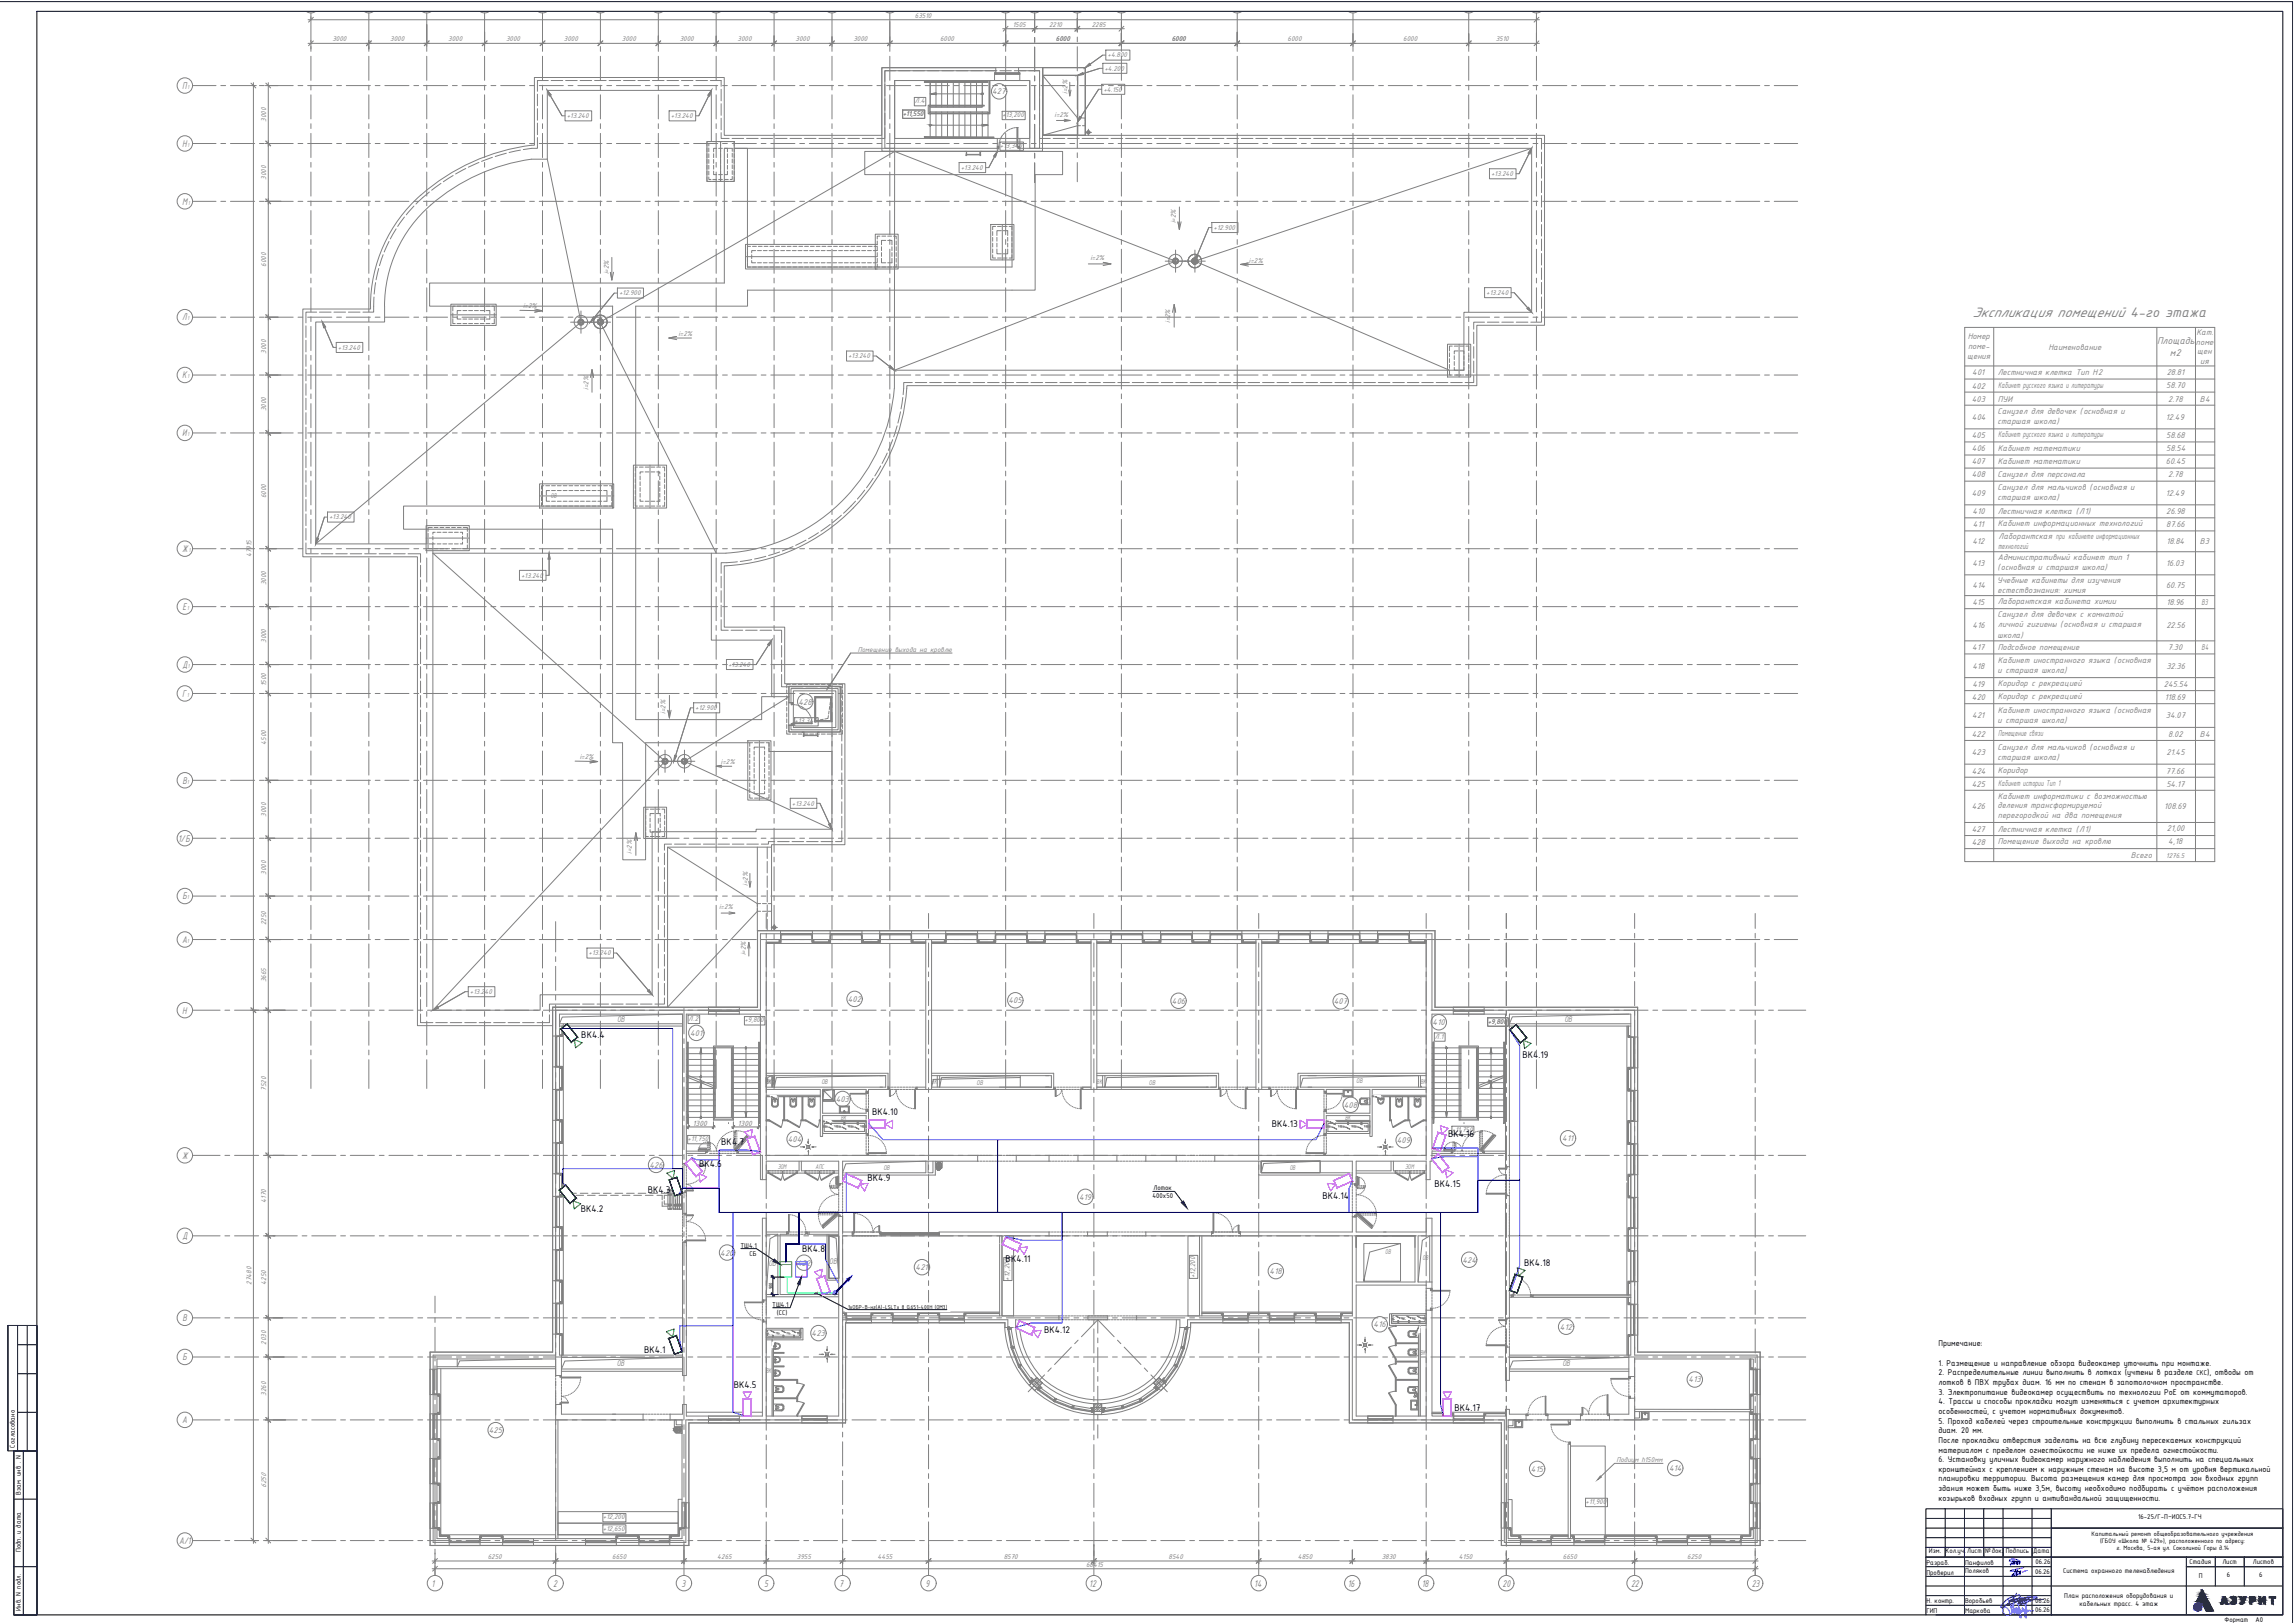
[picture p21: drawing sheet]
<svg xmlns="http://www.w3.org/2000/svg" width="1189mm" height="841mm" viewBox="0 0 1189 841" stroke-linecap="round" stroke-linejoin="round" font-family="sans-serif">
<defs><g id="words">
<text font-size="7.8" fill="#808080" x="1022" y="164">Экспликация помещений 4-го этажа</text>
<g font-size="5.4" fill="#808080">
<text x="159" y="4">1</text>
<text x="190" y="4">2</text>
<text x="220" y="4">3</text>
<text x="250" y="4">4</text>
<text x="280" y="4">5</text>
<text x="310" y="4">6</text>
<text x="339" y="4">7</text>
<text x="370" y="4">8</text>
<text x="400" y="4">9</text>
<text x="459" y="4">11</text>
<text x="519" y="4">12</text>
<text x="532" y="4">12/1</text>
<text x="554" y="4">12/2</text>
<text x="579" y="4">13</text>
<text x="639" y="4">14</text>
<text x="699" y="4">15</text>
<text x="759" y="4">16</text>
<text x="794" y="4">17</text>
<text x="94" y="46">П</text>
<text x="94" y="76">Н</text>
<text x="94" y="106">М</text>
<text x="94" y="166">Л</text>
<text x="1118" y="179">Площадь</text>
<text x="1125" y="184">м2</text>
<text x="94" y="196">К</text>
<text x="94" y="226">И</text>
<text x="94" y="286">Ж</text>
<text x="95" y="316">Е</text>
<text x="95" y="346">Д</text>
<text x="94" y="361">Г</text>
<text x="95" y="406">В</text>
<text x="92" y="436">1/Б</text>
<text x="95" y="466">Б</text>
<text x="94" y="489">А</text>
<text x="94" y="525">Н</text>
<text x="94" y="600">Ж</text>
<text x="95" y="642">Д</text>
<text x="95" y="685">В</text>
<text x="95" y="705">Б</text>
<text x="94" y="738">А</text>
<text x="93" y="800">А/1</text>
<text x="224" y="822">1</text>
<text x="287" y="822">2</text>
<text x="353" y="822">3</text>
<text x="396" y="822">5</text>
<text x="435" y="822">7</text>
<text x="480" y="822">9</text>
<text x="564" y="822">12</text>
<text x="650" y="822">14</text>
<text x="699" y="822">16</text>
<text x="737" y="822">18</text>
<text x="779" y="822">20</text>
<text x="845" y="822">22</text>
<text x="908" y="822">23</text>
</g>
<g font-size="5.4">
<text x="301" y="538">ВК4.4</text>
<text x="789" y="548">ВК4.19</text>
<text x="452" y="578">ВК4.10</text>
<text x="659" y="584">ВК4.13</text>
<text x="374" y="593">ВК4.7</text>
<text x="750" y="589">ВК4.16</text>
<text x="362" y="605">ВК4.6</text>
<text x="450" y="612">ВК4.9</text>
<text x="743" y="615">ВК4.15</text>
<text x="336" y="618">ВК4.3</text>
<text x="685" y="621">ВК4.14</text>
<text x="301" y="628">ВК4.2</text>
<text x="416" y="649">ВК4.8</text>
<text x="521" y="654">ВК</text>
<text x="527" y="654">4.11</text>
<text x="790" y="656">ВК4.18</text>
<text x="541" y="691">ВК4.12</text>
<text x="334" y="701">ВК4.1</text>
<text x="380" y="719">ВК4.5</text>
<text x="754" y="731">ВК4.17</text>
</g>
<g font-size="4.7" fill="#808080">
<text x="514" y="49">427</text>
<text x="1138" y="174">Кат.</text>
<text x="1020" y="176">Номер</text>
<text x="1138" y="179">поме</text>
<text x="1019" y="186">щения</text>
<text x="1020" y="181">поме-</text>
<text x="1062" y="181">Наименование</text>
<text x="1139" y="184">щен</text>
<text x="1140" y="189">ия</text>
<text x="1022" y="195">401</text>
<text x="1035" y="195">Лестничная клетка Тип Н2</text>
<text x="1123" y="195">28.81</text>
<text x="1022" y="201">402</text>
<text x="1035" y="201">Кабинет русского языка и литературы</text>
<text x="1123" y="201">58.70</text>
<text x="1022" y="208">403</text>
<text x="1035" y="208">ПУИ</text>
<text x="1124" y="208">2.78</text>
<text x="1140" y="208">В4</text>
<text x="1035" y="215">Санузел для девочек (основная и</text>
<text x="1022" y="218">404</text>
<text x="1035" y="220">старшая школа)</text>
<text x="1123" y="218">12.49</text>
<text x="1022" y="227">405</text>
<text x="1035" y="227">Кабинет русского языка и литературы</text>
<text x="1123" y="227">58.68</text>
<text x="1022" y="234">406</text>
<text x="1035" y="234">Кабинет математики</text>
<text x="1123" y="234">58.54</text>
<text x="1022" y="241">407</text>
<text x="1035" y="241">Кабинет математики</text>
<text x="1122" y="241">60.45</text>
<text x="1022" y="247">408</text>
<text x="1035" y="247">Санузел для персонала</text>
<text x="1124" y="247">2.78</text>
<text x="1022" y="257">409</text>
<text x="1035" y="254">Санузел для мальчиков (основная и</text>
<text x="1123" y="257">12.49</text>
<text x="1035" y="259">старшая школа)</text>
<text x="1022" y="266">410</text>
<text x="1035" y="266">Лестничная клетка (Л1)</text>
<text x="1123" y="266">26.98</text>
<text x="1022" y="273">411</text>
<text x="1035" y="273">Кабинет информационных технологий</text>
<text x="1123" y="273">87.66</text>
<text x="1036" y="280">Лаборантская при кабинете информационных</text>
<text x="1022" y="282">412</text>
<text x="1035" y="285">технологий</text>
<text x="1123" y="282">18.84</text>
<text x="1140" y="282">В3</text>
<text x="1022" y="293">413</text>
<text x="1035" y="290">Административный кабинет тип 1</text>
<text x="1123" y="293">16.03</text>
<text x="1035" y="296">(основная и старшая школа)</text>
<text x="1022" y="305">414</text>
<text x="1035" y="302">Учебные кабинеты для изучения</text>
<text x="1123" y="305">60.75</text>
<text x="1035" y="307">естествознания: химия</text>
<text x="1022" y="314">415</text>
<text x="1035" y="313">Лаборантская кабинета химии</text>
<text x="1123" y="314">18.96</text>
<text x="1141" y="314">В3</text>
<text x="1035" y="320">Санузел для девочек с комнатой</text>
<text x="1022" y="325">416</text>
<text x="1035" y="325">личной гигиены (основная и старшая</text>
<text x="1123" y="325">22.56</text>
<text x="1035" y="330">школа)</text>
<text x="1022" y="337">417</text>
<text x="1035" y="337">Подсобное помещение</text>
<text x="1123" y="337">7.30</text>
<text x="1141" y="337">В4</text>
<text x="1022" y="346">418</text>
<text x="1035" y="344">Кабинет иностранного языка (основная</text>
<text x="1123" y="346">32.36</text>
<text x="1035" y="349">и старшая школа)</text>
<text x="1022" y="356">419</text>
<text x="1035" y="356">Коридор с рекреацией</text>
<text x="1121" y="356">245.54</text>
<text x="414" y="365">428</text>
<text x="1022" y="363">420</text>
<text x="1035" y="362">Коридор с рекреацией</text>
<text x="1122" y="363">118.69</text>
<text x="1035" y="369">Кабинет иностранного языка (основная</text>
<text x="1022" y="372">421</text>
<text x="1035" y="375">и старшая школа)</text>
<text x="1122" y="372">34.07</text>
<text x="1022" y="382">422</text>
<text x="1035" y="382">Помещение связи</text>
<text x="1124" y="382">8.02</text>
<text x="1140" y="382">В4</text>
<text x="1035" y="388">Санузел для мальчиков (основная и</text>
<text x="1022" y="391">423</text>
<text x="1035" y="394">старшая школа)</text>
<text x="1123" y="391">21.45</text>
<text x="1022" y="401">424</text>
<text x="1035" y="400">Коридор</text>
<text x="1122" y="401">77.66</text>
<text x="1022" y="408">425</text>
<text x="1035" y="407">Кабинет истории Тип 1</text>
<text x="1123" y="408">54.17</text>
<text x="1035" y="414">Кабинет информатики с возможностью</text>
<text x="1022" y="419">426</text>
<text x="1035" y="419">деления трансформируемой</text>
<text x="1122" y="419">108.69</text>
<text x="1035" y="424">перегородкой на два помещения</text>
<text x="1022" y="431">427</text>
<text x="1035" y="431">Лестничная клетка (Л1)</text>
<text x="1123" y="431">21,00</text>
<text x="1022" y="438">428</text>
<text x="1035" y="437">Помещение выхода на кровлю</text>
<text x="1124" y="438">4,18</text>
<text x="1104" y="445">Всего</text>
<text x="439" y="519">402</text>
<text x="523" y="520">405</text>
<text x="607" y="520">406</text>
<text x="691" y="520">407</text>
<text x="320" y="530">ОВ</text>
<text x="742" y="531">410</text>
<text x="811" y="530">ОВ</text>
<text x="358" y="537">401</text>
<text x="433" y="571">403</text>
<text x="696" y="574">408</text>
<text x="408" y="592">404</text>
<text x="724" y="592">409</text>
<text x="810" y="591">411</text>
<text x="337" y="605">426</text>
<text x="559" y="622">419</text>
<text x="373" y="651">420</text>
<text x="398" y="656">ОВ</text>
<text x="413" y="656">422</text>
<text x="430" y="655">ОВ</text>
<text x="475" y="658">421</text>
<text x="758" y="654">424</text>
<text x="658" y="660">418</text>
<text x="712" y="688">416</text>
<text x="808" y="689">412</text>
<text x="421" y="692">423</text>
<text x="810" y="708">ОВ</text>
<text x="320" y="708">ОВ</text>
<text x="875" y="716">413</text>
<text x="253" y="743">425</text>
<text x="793" y="763">415</text>
<text x="865" y="762">414</text>
</g>
<g font-size="4.7">
<text x="1005" y="698">Примечание:</text>
<text x="1005" y="708">1. Размещение и направление обзора видеокамер уточнить при монтаже.</text>
<text x="1005" y="713">2. Распределительные линии выполнить в лотках (учтены в разделе</text>
<text x="1144" y="713">), отводы от</text>
<text x="1005" y="718">лотков в ПВХ трубах диам. 16 мм по стенам в запотолочном пространстве.</text>
<text x="1005" y="723">3. Электропитание видеокамер осуществить по технологии PoE от коммутаторов.</text>
<text x="1005" y="728">4. Трассы и способы прокладки могут изменяться с учетом архитектурных</text>
<text x="1005" y="733">особенностей, с учетом нормативных документов.</text>
<text x="1005" y="738">5. Проход кабелей через строительные конструкции выполнить в стальных гильзах</text>
<text x="1005" y="743">диам. 20 мм.</text>
<text x="1005" y="748">После прокладки отверстия заделать на всю глубину пересекаемых конструкций</text>
<text x="1005" y="753">материалом с пределом огнестойкости не ниже их предела огнестойкости.</text>
<text x="1005" y="758">6. Установку уличных видеокамер наружного наблюдения выполнить на специальных</text>
<text x="1005" y="763">кронштейнах с креплением к наружным стенам на высоте 3,5 м от уровня вертикальной</text>
<text x="1005" y="768">планировки территории. Высота размещения камер для просмотра зон входных групп</text>
<text x="1005" y="773">здания может быть ниже 3,5м, высоту необходимо подбирать с учётом расположения</text>
<text x="1005" y="778">козырьков входных групп и антивандальной защищенности.</text>
</g>
<g font-size="4.2" fill="#b85c5c">
<text x="359" y="583">1300</text>
<text x="382" y="583">1300</text>
</g>
<g font-size="3.9" fill="#808080">
<text x="474" y="9">63510</text>
<text x="525" y="14">1505</text>
<text x="544" y="14">2210</text>
<text x="566" y="14">2285</text>
<text x="172" y="21">3000</text>
<text x="202" y="21">3000</text>
<text x="232" y="21">3000</text>
<text x="262" y="21">3000</text>
<text x="292" y="21">3000</text>
<text x="322" y="21">3000</text>
<text x="352" y="21">3000</text>
<text x="382" y="21">3000</text>
<text x="412" y="21">3000</text>
<text x="442" y="21">3000</text>
<text x="487" y="21">6000</text>
<text x="547" y="21">6000</text>
<text x="607" y="21">6000</text>
<text x="667" y="21">6000</text>
<text x="727" y="21">6000</text>
<text x="775" y="21">3510</text>
<text x="574" y="30">+4.800</text>
<text x="572" y="37">+4.200</text>
<text x="572" y="48">+4.150</text>
<text x="474" y="53">Л.4</text>
<text x="553" y="49" transform="rotate(-90 553 49)">i=2%</text>
<text x="138" y="63" transform="rotate(-90 138 63)">3000</text>
<text x="294" y="61">+13.240</text>
<text x="348" y="61">+13.240</text>
<text x="468" y="60">+11,550</text>
<text x="519" y="61">+13,200</text>
<text x="546" y="61">i=2%</text>
<text x="518" y="77">+13,340</text>
<text x="498" y="88">+13.240</text>
<text x="138" y="93" transform="rotate(-90 138 93)">3000</text>
<text x="773" y="91">+13.240</text>
<text x="609" y="116" transform="rotate(-90 609 116)">i=2%</text>
<text x="629" y="119">+12.900</text>
<text x="565" y="135">i=2%</text>
<text x="647" y="136">i=2%</text>
<text x="138" y="138" transform="rotate(-90 138 138)">6000</text>
<text x="316" y="142" transform="rotate(-90 316 142)">i=2%</text>
<text x="321" y="153">+12.900</text>
<text x="770" y="153">+13.240</text>
<text x="271" y="160">i=2%</text>
<text x="606" y="167" transform="rotate(-90 606 167)">i=2%</text>
<text x="352" y="174">i=2%</text>
<text x="138" y="183" transform="rotate(-90 138 183)">3000</text>
<text x="175" y="181">+13.240</text>
<text x="440" y="186">+13.240</text>
<text x="305" y="202" transform="rotate(-90 305 202)">i=2%</text>
<text x="138" y="213" transform="rotate(-90 138 213)">3000</text>
<text x="138" y="258" transform="rotate(-90 138 258)">6000</text>
<text x="286" y="258">ОВ</text>
<text x="171" y="269">+13.240</text>
<text x="130" y="289" transform="rotate(-90 130 289)">47915</text>
<text x="270" y="299">+13.240</text>
<text x="138" y="303" transform="rotate(-90 138 303)">3000</text>
<text x="138" y="333" transform="rotate(-90 138 333)">3000</text>
<text x="445" y="338">Помещение выхода на кровлю</text>
<text x="377" y="346">+13.240</text>
<text x="138" y="356" transform="rotate(-90 138 356)">1500</text>
<text x="345" y="370" transform="rotate(-90 345 370)">i=2%</text>
<text x="360" y="368">+12.900</text>
<text x="412" y="375">+13,340</text>
<text x="138" y="386" transform="rotate(-90 138 386)">4500</text>
<text x="300" y="393">i=2%</text>
<text x="374" y="396">i=2%</text>
<text x="410" y="418">+13.240</text>
<text x="138" y="423" transform="rotate(-90 138 423)">3000</text>
<text x="327" y="442" transform="rotate(-90 327 442)">i=2%</text>
<text x="1123" y="444">1276.5</text>
<text x="138" y="453" transform="rotate(-90 138 453)">3000</text>
<text x="388" y="459" transform="rotate(-90 388 459)">i=2%</text>
<text x="373" y="471">i=2%</text>
<text x="138" y="479" transform="rotate(-90 138 479)">2250</text>
<text x="305" y="495">+13.240</text>
<text x="387" y="495" transform="rotate(-90 387 495)">i=2%</text>
<text x="138" y="509" transform="rotate(-90 138 509)">3665</text>
<text x="244" y="515">+13.240</text>
<text x="357" y="529">Л.2</text>
<text x="386" y="530">+9,800</text>
<text x="771" y="530">+9,800</text>
<text x="744" y="538">Л.1</text>
<text x="397" y="562">ВК</text>
<text x="426" y="562">ОВ</text>
<text x="483" y="562">ВК</text>
<text x="506" y="562">ОВ</text>
<text x="568" y="562">ВК</text>
<text x="595" y="562">ОВ</text>
<text x="703" y="561">ОВ</text>
<text x="736" y="562">ВК</text>
<text x="138" y="565" transform="rotate(-90 138 565)">7520</text>
<text x="436" y="580">ВК</text>
<text x="697" y="580">ВК</text>
<text x="752" y="587">+11,750</text>
<text x="356" y="591">+11,750</text>
<text x="403" y="606">ЭОМ</text>
<text x="423" y="606">АПС</text>
<text x="728" y="606">ЭОМ</text>
<text x="458" y="606">ОВ</text>
<text x="668" y="606">ОВ</text>
<text x="138" y="623" transform="rotate(-90 138 623)">4170</text>
<text x="718" y="650">ОВ</text>
<text x="737" y="653">ОВ</text>
<text x="130" y="666" transform="rotate(-90 130 666)">27480</text>
<text x="138" y="666" transform="rotate(-90 138 666)">4250</text>
<text x="523" y="664" transform="rotate(-90 523 664)">+12,200</text>
<text x="619" y="662" transform="rotate(-90 619 662)">+12,200</text>
<text x="138" y="697" transform="rotate(-90 138 697)">2030</text>
<text x="736" y="702">ВК</text>
<text x="397" y="711">ВК</text>
<text x="138" y="723" transform="rotate(-90 138 723)">3260</text>
<text x="838" y="758">Подиум h150мм</text>
<text x="138" y="771" transform="rotate(-90 138 771)">6250</text>
<text x="822" y="779">+11,900</text>
<text x="312" y="787">+12,200</text>
<text x="312" y="793">+12,650</text>
<text x="253" y="808">6250</text>
<text x="317" y="808">6650</text>
<text x="372" y="808">4265</text>
<text x="413" y="808">3955</text>
<text x="455" y="808">4455</text>
<text x="520" y="808">8570</text>
<text x="606" y="808">8540</text>
<text x="673" y="808">4850</text>
<text x="716" y="808">3830</text>
<text x="756" y="808">4150</text>
<text x="810" y="808">6650</text>
<text x="874" y="808">6250</text>
<text x="563" y="812">68415</text>
</g>
<g font-size="3.9">
<text x="598" y="617">Лоток</text>
<text x="597" y="621">400х50</text>
<text x="384" y="647">ТШ4.1</text>
<text x="388" y="651">СБ</text>
<text x="400" y="677">ТШ4.1</text>
<text x="403" y="682">(СС)</text>
<text x="1138" y="713">СКС</text>
<text x="8" y="750" transform="rotate(-90 8 750)">Согласовано</text>
<text x="11" y="775" transform="rotate(-90 11 775)">Взам. инв . N</text>
<text x="1108" y="787">16-25/Г-П–ИОС5.7-ГЧ</text>
<text x="11" y="804" transform="rotate(-90 11 804)">Подп. и дата</text>
<text x="1000" y="805">Изм.</text>
<text x="1008" y="805">Кол.уч.</text>
<text x="1020" y="805">Лист</text>
<text x="1029" y="805">№док.</text>
<text x="1039" y="805">Подпись</text>
<text x="1054" y="805">Дата</text>
<text x="998" y="811">Разраб.</text>
<text x="1018" y="811">Панфилов</text>
<text x="1018" y="815">Поляков</text>
<text x="1055" y="816">06.26</text>
<text x="1055" y="811">06.26</text>
<text x="1069" y="815">Система охранного теленаблюдения</text>
<text x="1135" y="811">Стадия</text>
<text x="1152" y="811">Лист</text>
<text x="1168" y="811">Листов</text>
<text x="998" y="816">Проверил</text>
<text x="1139" y="818">П</text>
<text x="1154" y="817">6</text>
<text x="1171" y="817">6</text>
<text x="998" y="831">Н. контр.</text>
<text x="1018" y="831">Воробьев</text>
<text x="1055" y="831">06.26</text>
<text x="1070" y="828">План расположения оборудования и</text>
<text x="1078" y="832">кабельных трасс. 4 этаж</text>
<text x="11" y="835" transform="rotate(-90 11 835)">Инв. N подл.</text>
<text x="998" y="836">ГИП</text>
<text x="1018" y="836">Маркова</text>
<text x="1055" y="835">06.26</text>
<text x="1153" y="840">Формат</text>
<text x="1169" y="841">А0</text>
</g>
<g font-size="3.6">
<text x="1084" y="796">Капитальный ремонт общеобразовательного учреждения</text>
<text x="1088" y="799">(ГБОУ «Школа № 429»), расположенного по адресу:</text>
<text x="1097" y="803">г. Москва, 5-ая ул. Соколиной Горы д.14</text>
</g>
<g font-size="3.1" fill="#808080">
<text x="98" y="106">1</text>
<text x="97" y="166">1</text>
<text x="97" y="196">1</text>
<text x="97" y="226">1</text>
<text x="98" y="286">1</text>
<text x="97" y="316">1</text>
<text x="97" y="346">1</text>
<text x="97" y="361">1</text>
<text x="97" y="406">1</text>
<text x="97" y="466">1</text>
<text x="97" y="489">1</text>
</g>
<text font-size="3.1" x="440" y="678">1хОБР-В-нг(А)-LSLTx 8 G.651-400H (OM3)</text>
<text font-size="2.8" x="400" y="668" transform="rotate(-90 400 668)">900</text>
</g></defs>
<g fill="none" stroke="#808080" stroke-width=".52">
<path d="M159 6a4 4 0 0 0 5 0M161 7v15M189 6a4 4 0 0 0 5 0M191 7v15M219 6a4 4 0 0 0 5 0M221 7v15M249 6a4 4 0 0 0 5 0M251 7v15M279 6a4 4 0 0 0 5 0M281 7v15M309 6a4 4 0 0 0 5 0M311 7v15"/>
<path d="M339 6a4 4 0 0 0 5 0M341 7v15M369 6a4 4 0 0 0 5 0M371 7v15M399 6a4 4 0 0 0 5 0M401 7v15M429 6a4 4 0 0 0 5 0M431 7v15M459 6a4 4 0 0 0 5 0M461 7v15M519 6a4 4 0 0 0 5 0M521 7v15"/>
<path d="M534 6a4 4 0 0 0 5 0M536 7v10M536 19v3M556 6a4 4 0 0 0 5 0M558 7v10M558 19v3M579 6a4 4 0 0 0 5 0M581 7v15M639 6a4 4 0 0 0 5 0M641 7v15M699 6a4 4 0 0 0 5 0M701 7v15"/>
<path d="M759 6a4 4 0 0 0 5 0M761 7v15M794 6a4 4 0 0 0 5 0M796 7v15M161 24v3M161 29v13M191 24v3M191 29v13M221 24v3M221 29v13M251 24v3M251 29v13"/>
<path d="M281 24v3M281 29v13M311 24v3M311 29v13M341 24v3M341 29v13M371 24v3M371 29v13M401 24v3M401 29v13M431 24v3M431 29v13"/>
<path d="M461 24v3M461 29v13M521 24v3M521 29v13M536 24v13M536 39v3M558 24v13M558 39v3M581 24v3M581 29v13M641 24v3M641 29v13"/>
<path d="M701 24v3M701 29v13M761 24v3M761 29v13M796 24v3M796 29v13M100 44h12M114 44h3M119 44h13M134 44h3M139 44h13M154 44h3"/>
<path d="M159 44h13M161 44v3M161 49v13M174 44h3M179 44h13M191 44v3M191 49v13M194 44h3M199 44h13M214 44h3M219 44h13M221 44v3"/>
<path d="M221 49v13M234 44h3M239 44h13M251 44v3M251 49v13M254 44h3M259 44h13M274 44h3M279 44h13M281 44v3M281 49v13M294 44h3"/>
<path d="M299 44h13M311 44v3M311 49v13M314 44h3M319 44h13M334 44h3M339 44h13M341 44v3M341 49v13M354 44h3M359 44h13M371 44v3"/>
<path d="M371 49v13M374 44h3M379 44h13M394 44h3M399 44h13M401 44v3M401 49v13M414 44h3M419 44h13M431 44v3M431 49v13M434 44h3"/>
<path d="M439 44h13M454 44h3M459 44h13M461 44v3M461 49v13M474 44h3M479 44h13M494 44h3M499 44h13M514 44h3M519 44h13M521 44v3"/>
<path d="M521 49v13M534 44h3M536 44v13M536 59v3M539 44h13M554 44h3M558 44v13M558 59v3M559 44h13M574 44h3M579 44h13M581 44v3"/>
<path d="M581 49v13M594 44h3M599 44h13M614 44h3M619 44h13M634 44h3M639 44h13M641 44v3M641 49v13M654 44h3M659 44h13M674 44h3"/>
<path d="M679 44h13M694 44h3M699 44h13M701 44v3M701 49v13M714 44h3M719 44h13M734 44h3M739 44h13M754 44h3M759 44h13M761 44v3"/>
<path d="M761 49v13M775 44h2M779 44h13M794 44h3M796 44v3M796 49v13M799 44h13M815 44h2M820 44h12M834 44h3M839 44h13M854 44h3"/>
<path d="M860 44h12M874 44h3M879 44h13M894 44h3M900 44h12M914 44h3M919 44h13M100 74h12M114 74h3M119 74h13M134 74h3M139 74h13"/>
<path d="M154 74h3M159 74h13M161 64v3M161 69v13M174 74h3M179 74h13M191 64v3M191 69v13M194 74h3M199 74h13M214 74h3M219 74h13"/>
<path d="M221 64v3M221 69v13M234 74h3M239 74h13M251 64v3M251 69v13M254 74h3M259 74h13M274 74h3M279 74h13M281 64v3M281 69v13"/>
<path d="M294 74h3M299 74h13M311 64v3M311 69v13M314 74h3M319 74h13M334 74h3M339 74h13M341 64v3M341 69v13M354 74h3M359 74h13"/>
<path d="M371 64v3M371 69v13M374 74h3M379 74h13M394 74h3M399 74h13M401 64v3M401 69v13M414 74h3M419 74h13M431 64v3M431 69v13"/>
<path d="M434 74h3M439 74h13M454 74h3M459 74h13M461 64v3M461 69v13M474 74h3M479 74h13M494 74h3M499 74h13M514 74h3M519 74h13"/>
<path d="M521 64v3M521 69v13M534 74h3M536 64v13M536 79v3M539 74h13M554 74h3M558 64v13M558 79v3M559 74h13M574 74h3M579 74h13"/>
<path d="M581 64v3M581 69v13M594 74h3M599 74h13M614 74h3M619 74h13M634 74h3M639 74h13M641 64v3M641 69v13M654 74h3M659 74h13"/>
<path d="M674 74h3M679 74h13M694 74h3M699 74h13M701 64v3M701 69v13M714 74h3M719 74h13M734 74h3M739 74h13M754 74h3M759 74h13"/>
<path d="M761 64v3M761 69v13M775 74h2M779 74h13M794 74h3M796 64v3M796 69v13M799 74h13M815 74h2M820 74h12M834 74h3M839 74h13"/>
<path d="M854 74h3M860 74h12M874 74h3M879 74h13M894 74h3M900 74h12M914 74h3M919 74h13M161 84v3M161 89v13M191 84v3M191 89v13"/>
<path d="M221 84v3M221 89v13M251 84v3M251 89v13M281 84v3M281 89v13M311 84v3M311 89v13M341 84v3M341 89v13M371 84v3M371 89v13"/>
<path d="M401 84v3M401 89v13M431 84v3M431 89v13M461 84v3M461 89v13M521 84v3M521 89v13M536 84v11M558 84v10M581 84v3M581 89v13"/>
<path d="M641 84v3M641 89v13M701 84v3M701 89v13M761 84v3M761 89v13M796 84v3M796 89v13M100 104h12M114 104h3M119 104h13M134 104h3"/>
<path d="M139 104h13M154 104h3M159 104h13M161 104v3M161 109v13M174 104h3M179 104h13M191 104v3M191 109v13M194 104h3M199 104h13M214 104h3"/>
<path d="M219 104h13M221 104v3M221 109v13M234 104h3M239 104h13M251 104v3M251 109v13M254 104h3M259 104h13M274 104h3M279 104h13M281 104v3"/>
<path d="M281 109v13M294 104h3M299 104h13M311 104v3M311 109v13M314 104h3M319 104h13M334 104h3M339 104h13M341 104v3M341 109v13M354 104h3"/>
<path d="M359 104h13M371 104v3M371 109v13M374 104h3M379 104h13M394 104h3M399 104h13M401 104v3M401 109v13M414 104h3M419 104h13M431 104v3"/>
<path d="M431 109v13M434 104h3M439 104h13M454 104h3M459 104h13M461 104v3M461 109v13M474 104h3M479 104h13M494 104h3M499 104h13M514 104h3"/>
<path d="M519 104h13M521 104v3M521 109v13M534 104h3M539 104h13M554 104h3M559 104h13M574 104h3M579 104h13M581 104v3M581 109v13M594 104h3"/>
<path d="M599 104h13M614 104h3M619 104h13M634 104h3M639 104h13M641 104v3M641 109v13M654 104h3M659 104h13M674 104h3M679 104h13M694 104h3"/>
<path d="M699 104h13M701 104v3M701 109v13M714 104h3M719 104h13M734 104h3M739 104h13M754 104h3M759 104h13M761 104v3M761 109v13M775 104h2"/>
<path d="M779 104h13M794 104h3M796 104v3M796 109v13M799 104h13M815 104h2M820 104h12M834 104h3M839 104h13M854 104h3M860 104h12M874 104h3"/>
<path d="M879 104h13M894 104h3M900 104h12M914 104h3M919 104h13M161 124v3M161 129v13M191 124v3M191 129v13M221 124v3M221 129v13M251 124v3"/>
<path d="M251 129v13M281 124v3M281 129v13M311 124v3M311 129v13M341 124v3M341 129v13M371 124v3M371 129v13M401 124v3M401 129v13M431 124v3"/>
<path d="M431 129v13M461 124v3M461 129v13M521 124v3M521 129v13M581 124v3M581 129v13M604 135h21M609 130v11M619 130v11M641 124v3M641 129v13"/>
<path d="M701 124v3M701 129v13M761 124v3M761 129v13M796 124v3M796 129v13M161 144v3M161 149v13M191 144v3M191 149v13M221 144v3M221 149v13"/>
<path d="M251 144v3M251 149v13M281 144v3M281 149v13M311 144v3M311 149v13M341 144v3M341 149v13M371 144v3M371 149v13M401 144v3M401 149v13"/>
<path d="M431 144v3M431 149v13M461 144v3M461 149v13M521 144v3M521 149v13M581 144v3M581 149v13M641 144v3M641 149v13M701 144v3M701 149v13"/>
<path d="M761 144v3M761 149v13M796 144v3M796 149v13M100 164h12M114 164h3M119 164h13M134 164h3M139 164h13M154 164h3M159 164h13M161 164v3"/>
<path d="M161 169v13M174 164h3M179 164h13M191 164v3M191 169v13M194 164h3M199 164h13M214 164h3M219 164h13M221 164v3M221 169v13M234 164h3"/>
<path d="M239 164h13M251 164v3M251 169v13M254 164h3M259 164h13M274 164h3M279 164h13M281 164v3M281 169v13M294 164h3M296 167h20M299 164h13"/>
<path d="M301 161v12M311 161v12M311 164v3M311 169v13M314 164h3M319 164h13M334 164h3M339 164h13M341 164v3M341 169v13M354 164h3M359 164h13"/>
<path d="M371 164v3M371 169v13M374 164h3M379 164h13M394 164h3M399 164h13M401 164v3M401 169v13M414 164h3M419 164h13M431 164v3M431 169v13"/>
<path d="M434 164h3M439 164h13M454 164h3M459 164h13M461 164v3M461 169v13M474 164h3M479 164h13M494 164h3M499 164h13M514 164h3M519 164h13"/>
<path d="M521 164v3M521 169v13M534 164h3M539 164h13M554 164h3M559 164h13M574 164h3M579 164h13M581 164v3M581 169v13M594 164h3M599 164h13"/>
<path d="M614 164h3M619 164h13M634 164h3M639 164h13M641 164v3M641 169v13M654 164h3M659 164h13M674 164h3M679 164h13M694 164h3M699 164h13"/>
<path d="M701 164v3M701 169v13M714 164h3M719 164h13M734 164h3M739 164h13M754 164h3M759 164h13M761 164v3M761 169v13M775 164h2M779 164h13"/>
<path d="M794 164h3M796 164v3M796 169v13M799 164h13M815 164h2M820 164h12M834 164h3M839 164h13M854 164h3M860 164h12M874 164h3M879 164h13"/>
<path d="M894 164h3M900 164h12M914 164h3M919 164h13M100 194h12M114 194h3M119 194h13M134 194h3M139 194h13M154 194h3M159 194h13M161 184v3"/>
<path d="M161 189v13M174 194h3M179 194h13M191 184v3M191 189v13M194 194h3M199 194h13M214 194h3M219 194h13M221 184v3M221 189v13M234 194h3"/>
<path d="M239 194h13M251 184v3M251 189v13M254 194h3M259 194h13M274 194h3M279 194h13M281 184v3M281 189v13M294 194h3M299 194h13M311 184v3"/>
<path d="M311 189v13M314 194h3M319 194h13M334 194h3M339 194h13M341 184v3M341 189v13M354 194h3M359 194h13M371 184v3M371 189v13M374 194h3"/>
<path d="M379 194h13M394 194h3M399 194h13M401 184v3M401 189v13M414 194h3M419 194h13M431 184v3M431 189v13M434 194h3M439 194h13M454 194h3"/>
<path d="M459 194h13M461 184v3M461 189v13M474 194h3M479 194h13M494 194h3M499 194h13M514 194h3M519 194h13M521 184v3M521 189v13M534 194h3"/>
<path d="M539 194h13M554 194h3M559 194h13M574 194h3M579 194h13M581 184v3M581 189v13M594 194h3M599 194h13M614 194h3M619 194h13M634 194h3"/>
<path d="M639 194h13M641 184v3M641 189v13M654 194h3M659 194h13M674 194h3M679 194h13M694 194h3M699 194h13M701 184v3M701 189v13M714 194h3"/>
<path d="M719 194h13M734 194h3M739 194h13M754 194h3M759 194h13M761 184v3M761 189v13M775 194h2M779 194h13M794 194h3M796 184v3M796 189v13"/>
<path d="M799 194h13M815 194h2M820 194h12M834 194h3M839 194h13M854 194h3M860 194h12M874 194h3M879 194h13M894 194h3M900 194h12M914 194h3"/>
<path d="M919 194h13M161 204v3M161 209v13M191 204v3M191 209v13M221 204v3M221 209v13M251 204v3M251 209v13M281 204v3M281 209v13M311 204v3"/>
<path d="M311 209v13M341 204v3M341 209v13M371 204v3M371 209v13M401 204v3M401 209v13M431 204v3M431 209v13M461 204v3M461 209v13M521 204v3"/>
<path d="M521 209v13M581 204v3M581 209v13M641 204v3M641 209v13M701 204v3M701 209v13M761 204v3M761 209v13M796 204v3M796 209v13M100 224h12"/>
<path d="M114 224h3M119 224h13M134 224h3M139 224h13M154 224h3M159 224h13M161 224v3M161 229v13M174 224h3M179 224h13M191 224v3M191 229v13"/>
<path d="M194 224h3M199 224h13M214 224h3M219 224h13M221 224v3M221 229v13M234 224h3M239 224h13M251 224v3M251 229v13M254 224h3M259 224h13"/>
<path d="M274 224h3M279 224h13M281 224v3M281 229v13M294 224h3M299 224h13M311 224v3M311 229v13M314 224h3M319 224h13M334 224h3M339 224h13"/>
<path d="M341 224v3M341 229v13M354 224h3M359 224h13M371 224v3M371 229v13M374 224h3M379 224h13M394 224h3M399 224h13M401 224v3M401 229v13"/>
<path d="M414 224h3M419 224h13M431 224v3M431 229v13M434 224h3M439 224h13M454 224h3M459 224h13M461 224v3M461 229v13M474 224h3M479 224h13"/>
<path d="M494 224h3M499 224h13M514 224h3M519 224h13M521 224v3M521 229v13M534 224h3M539 224h13M554 224h3M559 224h13M574 224h3M579 224h13"/>
<path d="M581 224v3M581 229v13M594 224h3M599 224h13M614 224h3M619 224h13M634 224h3M639 224h13M641 224v3M641 229v13M654 224h3M659 224h13"/>
<path d="M674 224h3M679 224h13M694 224h3M699 224h13M701 224v3M701 229v13M714 224h3M719 224h13M734 224h3M739 224h13M754 224h3M759 224h13"/>
<path d="M761 224v3M761 229v13M775 224h2M779 224h13M794 224h3M796 224v3M796 229v13M799 224h13M815 224h2M820 224h12M834 224h3M839 224h13"/>
<path d="M854 224h3M860 224h12M874 224h3M879 224h13M894 224h3M900 224h12M914 224h3M919 224h13M161 244v3M161 249v13M191 244v3M191 249v13"/>
<path d="M221 244v3M221 249v13M251 244v3M251 249v13M281 244v3M281 249v13M311 244v3M311 249v13M341 244v3M341 249v13M371 244v3M371 249v13"/>
<path d="M401 244v3M401 249v13M431 244v3M431 249v13M461 244v3M461 249v13M521 244v3M521 249v13M581 244v3M581 249v13M641 244v3M641 249v13"/>
<path d="M701 244v3M701 249v13M761 244v3M761 249v13M796 244v3M796 249v13M161 264v3M161 269v13M191 264v3M191 269v13M221 264v3M221 269v13"/>
<path d="M251 264v3M251 269v13M281 264v3M281 269v13M311 264v3M311 269v13M341 264v3M341 269v13M371 264v3M371 269v13M401 264v3M401 269v13"/>
<path d="M431 264v3M431 269v13M461 264v3M461 269v13M521 264v3M521 269v13M581 264v3M581 269v13M641 264v3M641 269v13M701 264v3M701 269v13"/>
<path d="M761 264v3M761 269v13M796 264v3M796 269v13M100 284h12M114 284h3M119 284h13M134 284h3M139 284h13M154 284h3M159 284h13M161 284v3"/>
<path d="M161 289v13M174 284h3M179 284h13M191 284v3M191 289v13M194 284h3M199 284h13M214 284h3M219 284h13M221 284v3M221 289v13M234 284h3"/>
<path d="M239 284h13M251 284v3M251 289v13M254 284h3M259 284h13M274 284h3M279 284h13M281 284v3M281 289v13M294 284h3M299 284h13M311 284v3"/>
<path d="M311 289v13M314 284h3M319 284h13M334 284h3M339 284h13M341 284v3M341 289v13M354 284h3M359 284h13M371 284v3M371 289v13M374 284h3"/>
<path d="M379 284h13M394 284h3M399 284h13M401 284v3M401 289v13M414 284h3M419 284h13M431 284v3M431 289v13M434 284h3M439 284h13M454 284h3"/>
<path d="M459 284h13M461 284v3M461 289v13M474 284h3M479 284h13M494 284h3M499 284h13M514 284h3M519 284h13M521 284v3M521 289v13M534 284h3"/>
<path d="M539 284h13M554 284h3M559 284h13M574 284h3M579 284h13M581 284v3M581 289v13M594 284h3M599 284h13M614 284h3M619 284h13M634 284h3"/>
<path d="M639 284h13M641 284v3M641 289v13M654 284h3M659 284h13M674 284h3M679 284h13M694 284h3M699 284h13M701 284v3M701 289v13M714 284h3"/>
<path d="M719 284h13M734 284h3M739 284h13M754 284h3M759 284h13M761 284v3M761 289v13M775 284h2M779 284h13M794 284h3M796 284v3M796 289v13"/>
<path d="M799 284h13M815 284h2M820 284h12M834 284h3M839 284h13M854 284h3M860 284h12M874 284h3M879 284h13M894 284h3M900 284h12M914 284h3"/>
<path d="M919 284h13M100 314h12M114 314h3M119 314h13M134 314h3M139 314h13M154 314h3M159 314h13M161 304v3M161 309v13M174 314h3M179 314h13"/>
<path d="M191 304v3M191 309v13M194 314h3M199 314h13M214 314h3M219 314h13M221 304v3M221 309v13M234 314h3M239 314h13M251 304v3M251 309v13"/>
<path d="M254 314h3M259 314h13M274 314h3M279 314h13M281 304v3M281 309v13M294 314h3M299 314h13M311 304v3M311 309v13M314 314h3M319 314h13"/>
<path d="M334 314h3M339 314h13M341 304v3M341 309v13M354 314h3M359 314h13M371 304v3M371 309v13M374 314h3M379 314h13M394 314h3M399 314h13"/>
<path d="M401 304v3M401 309v13M414 314h3M419 314h13M431 304v3M431 309v13M434 314h3M439 314h13M454 314h3M459 314h13M461 304v3M461 309v13"/>
<path d="M474 314h3M479 314h13M494 314h3M499 314h13M514 314h3M519 314h13M521 304v3M521 309v13M534 314h3M539 314h13M554 314h3M559 314h13"/>
<path d="M574 314h3M579 314h13M581 304v3M581 309v13M594 314h3M599 314h13M614 314h3M619 314h13M634 314h3M639 314h13M641 304v3M641 309v13"/>
<path d="M654 314h3M659 314h13M674 314h3M679 314h13M694 314h3M699 314h13M701 304v3M701 309v13M714 314h3M719 314h13M734 314h3M739 314h13"/>
<path d="M754 314h3M759 314h13M761 304v3M761 309v13M775 314h2M779 314h13M794 314h3M796 304v3M796 309v13M799 314h13M815 314h2M820 314h12"/>
<path d="M834 314h3M839 314h13M854 314h3M860 314h12M874 314h3M879 314h13M894 314h3M900 314h12M914 314h3M919 314h13M161 324v3M161 329v13"/>
<path d="M191 324v3M191 329v13M221 324v3M221 329v13M251 324v3M251 329v13M281 324v3M281 329v13M311 324v3M311 329v13M341 324v3M341 329v13"/>
<path d="M371 324v3M371 329v13M401 324v3M401 329v13M431 324v3M431 329v13M461 324v3M461 329v13M521 324v3M521 329v13M581 324v3M581 329v13"/>
<path d="M641 324v3M641 329v13M701 324v3M701 329v13M761 324v3M761 329v13M796 324v3M796 329v13M100 359h12M100 344h12M114 359h3M114 344h3"/>
<path d="M119 359h13M119 344h13M134 359h3M134 344h3M139 359h13M139 344h13M154 359h3M154 344h3M159 359h13M159 344h13M161 344v3M161 349v13"/>
<path d="M174 359h3M174 344h3M179 359h13M179 344h13M191 344v3M191 349v13M194 359h3M194 344h3M199 359h13M199 344h13M214 359h3M214 344h3"/>
<path d="M219 359h13M219 344h13M221 344v3M221 349v13M234 359h3M234 344h3M239 359h13M239 344h13M251 344v3M251 349v13M254 359h3M254 344h3"/>
<path d="M259 359h13M259 344h13M274 359h3M274 344h3M279 359h13M279 344h13M281 344v3M281 349v13M294 359h3M294 344h3M299 359h13M299 344h13"/>
<path d="M311 344v3M311 349v13M314 359h3M314 344h3M319 359h13M319 344h13M334 359h3M334 344h3M339 359h13M339 344h13M341 344v3M341 349v13"/>
<path d="M354 359h3M354 344h3M359 359h13M359 344h13M371 344v3M371 349v13M374 359h3M374 344h3M379 359h13M379 344h13M394 359h3M394 344h3"/>
<path d="M399 359h13M399 344h13M401 344v3M401 349v13M414 359h3M414 344h3M419 359h13M419 344h13M431 344v3M431 349v13M434 359h3M434 344h3"/>
<path d="M439 359h13M439 344h13M454 359h3M454 344h3M459 359h13M459 344h13M461 344v3M461 349v13M474 359h3M474 344h3M479 359h13M479 344h13"/>
<path d="M494 359h3M494 344h3M499 359h13M499 344h13M514 359h3M514 344h3M519 359h13M519 344h13M521 344v3M521 349v13M534 359h3M534 344h3"/>
<path d="M539 359h13M539 344h13M554 359h3M554 344h3M559 359h13M559 344h13M574 359h3M574 344h3M579 359h13M579 344h13M581 344v3M581 349v13"/>
<path d="M594 359h3M594 344h3M599 359h13M599 344h13M614 359h3M614 344h3M619 359h13M619 344h13M634 359h3M634 344h3M639 359h13M639 344h13"/>
<path d="M641 344v3M641 349v13M654 359h3M654 344h3M659 359h13M659 344h13M674 359h3M674 344h3M679 359h13M679 344h13M694 359h3M694 344h3"/>
<path d="M699 359h13M699 344h13M701 344v3M701 349v13M714 359h3M714 344h3M719 359h13M719 344h13M734 359h3M734 344h3M739 359h13M739 344h13"/>
<path d="M754 359h3M754 344h3M759 359h13M759 344h13M761 344v3M761 349v13M775 359h2M775 344h2M779 359h13M779 344h13M794 359h3M794 344h3"/>
<path d="M796 344v3M796 349v13M799 359h13M799 344h13M815 359h2M815 344h2M820 359h12M820 344h12M834 359h3M834 344h3M839 359h13M839 344h13"/>
<path d="M854 359h3M854 344h3M860 359h12M860 344h12M874 359h3M874 344h3M879 359h13M879 344h13M894 359h3M894 344h3M900 359h12M900 344h12"/>
<path d="M914 359h3M914 344h3M919 359h13M919 344h13M161 364v3M161 369v13M191 364v3M191 369v13M221 364v3M221 369v13M251 364v3M251 369v13"/>
<path d="M281 364v3M281 369v13M311 364v3M311 369v13M341 364v3M341 369v13M371 364v3M371 369v13M401 364v3M401 369v13M431 364v3M431 369v13"/>
<path d="M461 364v3M461 369v13M521 364v3M521 369v13M581 364v3M581 369v13M641 364v3M641 369v13M701 364v3M701 369v13M761 364v3M761 369v13"/>
<path d="M796 364v3M796 369v13M161 384v3M161 389v13M191 384v3M191 389v13M221 384v3M221 389v13M251 384v3M251 389v13M281 384v3M281 389v13"/>
<path d="M311 384v3M311 389v13M339 394h21M341 384v3M341 389v13M345 389v11M355 389v11M371 384v3M371 389v13M401 384v3M401 389v13M431 384v3"/>
<path d="M431 389v13M461 384v3M461 389v13M521 384v3M521 389v13M581 384v3M581 389v13M641 384v3M641 389v13M701 384v3M701 389v13M761 384v3"/>
<path d="M761 389v13M796 384v3M796 389v13M100 404h12M114 404h3M119 404h13M134 404h3M139 404h13M154 404h3M159 404h13M161 404v3M161 409v13"/>
<path d="M174 404h3M179 404h13M191 404v3M191 409v13M194 404h3M199 404h13M214 404h3M219 404h13M221 404v3M221 409v13M234 404h3M239 404h13"/>
<path d="M251 404v3M251 409v13M254 404h3M259 404h13M274 404h3M279 404h13M281 404v3M281 409v13M294 404h3M299 404h13M311 404v3M311 409v13"/>
<path d="M314 404h3M319 404h13M334 404h3M339 404h13M341 404v3M341 409v13M354 404h3M359 404h13M371 404v3M371 409v13M374 404h3M379 404h13"/>
<path d="M394 404h3M399 404h13M401 404v3M401 409v13M414 404h3M419 404h13M431 404v3M431 409v13M434 404h3M439 404h13M454 404h3M459 404h13"/>
<path d="M461 404v3M461 409v13M474 404h3M479 404h13M494 404h3M499 404h13M514 404h3M519 404h13M521 404v3M521 409v13M534 404h3M539 404h13"/>
<path d="M554 404h3M559 404h13M574 404h3M579 404h13M581 404v3M581 409v13M594 404h3M599 404h13M614 404h3M619 404h13M634 404h3M639 404h13"/>
<path d="M641 404v3M641 409v13M654 404h3M659 404h13M674 404h3M679 404h13M694 404h3M699 404h13M701 404v3M701 409v13M714 404h3M719 404h13"/>
<path d="M734 404h3M739 404h13M754 404h3M759 404h13M761 404v3M761 409v13M775 404h2M779 404h13M794 404h3M796 404v3M796 409v13M799 404h13"/>
<path d="M815 404h2M820 404h12M834 404h3M839 404h13M854 404h3M860 404h12M874 404h3M879 404h13M894 404h3M900 404h12M914 404h3M919 404h13"/>
<path d="M100 434h12M114 434h3M119 434h13M134 434h3M139 434h13M154 434h3M159 434h13M161 424v3M161 429v13M174 434h3M179 434h13M191 424v3"/>
<path d="M191 429v13M194 434h3M199 434h13M214 434h3M219 434h13M221 424v3M221 429v13M234 434h3M239 434h13M251 424v3M251 429v13M254 434h3"/>
<path d="M259 434h13M274 434h3M279 434h13M281 424v3M281 429v13M294 434h3M299 434h13M311 424v3M311 429v13M314 434h3M319 434h13M334 434h3"/>
<path d="M339 434h13M341 424v3M341 429v13M354 434h3M359 434h13M371 424v3M371 429v13M374 434h3M379 434h13M394 434h3M399 434h13M401 424v3"/>
<path d="M401 429v13M414 434h3M419 434h13M431 424v3M431 429v13M434 434h3M439 434h13M454 434h3M459 434h13M461 424v3M461 429v13M474 434h3"/>
<path d="M479 434h13M494 434h3M499 434h13M514 434h3M519 434h13M521 424v3M521 429v13M534 434h3M539 434h13M554 434h3M559 434h13M574 434h3"/>
<path d="M579 434h13M581 424v3M581 429v13M594 434h3M599 434h13M614 434h3M619 434h13M634 434h3M639 434h13M641 424v3M641 429v13M654 434h3"/>
<path d="M659 434h13M674 434h3M679 434h13M694 434h3M699 434h13M701 424v3M701 429v13M714 434h3M719 434h13M734 434h3M739 434h13M754 434h3"/>
<path d="M759 434h13M761 424v3M761 429v13M775 434h2M779 434h13M794 434h3M796 424v3M796 429v13M799 434h13M815 434h2M820 434h12M834 434h3"/>
<path d="M839 434h13M854 434h3M860 434h12M874 434h3M879 434h13M894 434h3M900 434h12M914 434h3M919 434h13M161 444v3M161 449v13M191 444v3"/>
<path d="M191 449v13M221 444v3M221 449v13M251 444v3M251 449v13M281 444v3M281 449v13M311 444v3M311 449v13M341 444v3M341 449v13M371 444v3"/>
<path d="M371 449v13M401 444v3M401 449v13M431 444v3M431 449v13M461 444v3M461 449v13M521 444v3M521 449v13M581 444v3M581 449v13M641 444v3"/>
<path d="M641 449v13M701 444v3M701 449v13M761 444v3M761 449v13M796 444v3M796 449v13M100 464h12M114 464h3M119 464h13M134 464h3M139 464h13"/>
<path d="M154 464h3M159 464h13M161 464v3M161 469v13M174 464h3M179 464h13M191 464v3M191 469v13M194 464h3M199 464h13M214 464h3M219 464h13"/>
<path d="M221 464v3M221 469v13M234 464h3M239 464h13M251 464v3M251 469v13M254 464h3M259 464h13M274 464h3M279 464h13M281 464v3M281 469v13"/>
<path d="M288 478v15M294 464h3M299 464h13M311 464v3M311 469v13M314 464h3M319 464h13M334 464h3M339 464h13M341 464v3M341 469v13M354 464h3"/>
<path d="M359 464h13M371 464v3M371 469v13M374 464h3M379 464h13M394 464h3M397 473v8M399 464h13M401 464v3M401 469v13M414 464h3M419 464h13"/>
<path d="M431 464v3M431 469v13M434 464h3M439 464h13M454 464h3M459 464h13M461 464v3M461 469v13M474 464h3M479 464h13M481 473v8M494 464h3"/>
<path d="M499 464h13M514 464h3M519 464h13M521 464v3M521 469v13M534 464h3M539 464h13M554 464h3M559 464h13M567 473v8M574 464h3M579 464h13"/>
<path d="M581 464v3M581 469v13M594 464h3M599 464h13M614 464h3M619 464h13M634 464h3M639 464h13M641 464v3M641 469v13M652 473v8M654 464h3"/>
<path d="M659 464h13M674 464h3M679 464h13M694 464h3M699 464h13M701 464v3M701 469v13M714 464h3M719 464h13M734 464h3M739 473v8M739 464h13"/>
<path d="M754 464h3M759 464h13M761 464v3M761 469v13M775 464h2M779 464h13M781 473v8M794 464h3M796 464v3M796 469v13M799 464h13M815 464h2"/>
<path d="M820 464h12M834 464h3M839 464h13M847 473v8M854 464h3M860 464h12M874 464h3M879 464h13M894 464h3M900 464h12M910 473v8M914 464h3"/>
<path d="M919 464h13M100 487h12M114 487h3M119 487h13M134 487h3M139 487h13M154 487h3M159 487h13M161 484v3M161 489v13M174 487h3M179 487h13"/>
<path d="M191 484v3M191 489v13M194 487h3M199 487h13M214 487h3M219 487h13M221 484v3M221 489v13M234 487h3M239 487h13M251 484v3M251 489v13"/>
<path d="M254 487h3M259 487h13M274 487h3M279 487h13M281 484v3M281 489v13M288 496v2M294 487h3M299 487h13M311 484v3M311 489v13M314 487h3"/>
<path d="M319 487h13M334 487h3M339 487h13M341 484v3M341 489v13M354 487h3M359 487h13M371 484v3M371 489v13M374 487h3M379 487h13M394 487h3"/>
<path d="M397 484v2M397 489v12M399 487h13M401 484v3M401 489v13M414 487h3M419 487h13M431 484v3M431 489v13M434 487h3M439 487h13M454 487h3"/>
<path d="M459 487h13M461 484v3M461 489v13M474 487h3M479 487h13M481 484v2M481 489v12M494 487h3M499 487h13M514 487h3M519 487h13M521 484v3"/>
<path d="M521 489v13M534 487h3M539 487h13M554 487h3M559 487h13M567 484v2M567 489v12M574 487h3M579 487h13M581 484v3M581 489v13M594 487h3"/>
<path d="M599 487h13M614 487h3M619 487h13M634 487h3M639 487h13M641 484v3M641 489v13M652 484v2M652 489v12M654 487h3M659 487h13M674 487h3"/>
<path d="M679 487h13M694 487h3M699 487h13M701 484v3M701 489v13M714 487h3M719 487h13M734 487h3M739 484v2M739 489v12M739 487h13M754 487h3"/>
<path d="M759 487h13M761 484v3M761 489v13M775 487h2M779 487h13M781 484v2M781 489v12M794 487h3M796 484v3M796 489v13M799 487h13M815 487h2"/>
<path d="M820 487h12M834 487h3M839 487h13M847 484v2M847 489v12M854 487h3M860 487h12M874 487h3M879 487h13M894 487h3M900 487h12M910 484v2"/>
<path d="M910 489v12M914 487h3M919 487h13M161 504v3M161 509v13M191 504v3M191 509v13M221 504v3M221 509v13M251 504v3M251 509v13M281 504v3"/>
<path d="M281 509v13M288 501v12M288 516v2M311 504v3M311 509v13M341 504v3M341 509v13M371 504v3M371 509v13M397 504v2M397 509v12M401 504v3"/>
<path d="M401 509v13M431 504v3M431 509v13M461 504v3M461 509v13M481 504v2M481 509v12M521 504v3M521 509v13M567 504v2M567 509v12M581 504v3"/>
<path d="M581 509v13M641 504v3M641 509v13M652 504v2M652 509v12M701 504v3M701 509v13M739 504v2M739 509v12M761 504v3M761 509v13M781 504v2"/>
<path d="M781 509v12M796 504v3M796 509v13M847 504v2M847 509v12M910 504v2M910 509v12M100 523h14M117 523h2M122 523h12M137 523h2M142 523h12"/>
<path d="M157 523h2M161 524v3M161 529v13M162 523h12M177 523h2M182 523h12M191 524v3M191 529v13M197 523h2M202 523h12M217 523h2M221 524v3"/>
<path d="M221 529v13M222 523h12M237 523h2M242 523h12M251 524v3M251 529v13M257 523h2M262 523h12M277 523h2M281 524v3M281 529v13M282 523h12"/>
<path d="M288 521v12M288 536v2M297 523h2M302 523h12M311 524v3M311 529v13M317 523h2M322 523h12M337 523h2M341 524v3M341 529v13M342 523h12"/>
<path d="M354 523v13M354 538v3M357 523h2M362 523h12M371 524v3M371 529v13M377 523h2M382 523h12M397 523h2M397 524v2M397 529v12M401 524v3"/>
<path d="M401 529v13M402 523h12M417 523h2M422 523h12M431 524v3M431 529v13M437 523h2M442 523h12M457 523h2M461 524v3M461 529v13M462 523h12"/>
<path d="M477 523h2M481 524v2M481 529v12M482 523h12M497 523h2M502 523h12M517 523h2M521 524v3M521 529v13M522 523h12M537 523h2M542 523h12"/>
<path d="M557 523h2M562 523h12M567 524v2M567 529v12M577 523h2M581 524v3M581 529v13M582 523h12M597 523h2M602 523h12M617 523h2M622 523h12"/>
<path d="M637 523h2M641 524v3M641 529v13M642 523h12M652 524v2M652 529v12M657 523h2M662 523h12M677 523h2M682 523h12M697 523h2M701 524v3"/>
<path d="M701 529v13M702 523h12M717 523h2M722 523h12M737 523h2M739 524v2M739 529v12M742 523h12M757 523h2M761 524v3M761 529v13M762 523h12"/>
<path d="M777 523h2M781 524v2M781 529v12M782 523h12M796 524v3M796 529v13M797 523h2M802 523h12M817 523h2M822 523h12M837 523h2M842 523h12"/>
<path d="M847 524v2M847 529v12M857 523h2M862 523h12M877 523h2M882 523h12M897 523h2M902 523h12M910 524v2M910 529v12M917 523h2M922 523h14"/>
<path d="M161 544v3M161 549v15M191 544v3M191 549v15M221 544v3M221 549v15M251 544v3M251 549v15M281 544v3M281 549v15M288 541v12M288 556v2"/>
<path d="M311 544v3M311 549v15M341 544v3M341 549v15M354 543v13M354 558v3M371 544v3M371 549v15M397 544v2M397 549v12M401 544v3M401 549v15"/>
<path d="M431 544v3M431 549v15M461 544v3M461 549v15M481 544v2M481 549v12M521 544v3M521 549v15M567 544v2M567 549v12M581 544v3M581 549v15"/>
<path d="M641 544v3M641 549v15M652 544v2M652 549v12M701 544v3M701 549v15M739 544v2M739 549v12M761 544v3M761 549v15M781 544v2M781 549v12"/>
<path d="M796 544v3M796 549v15M847 544v2M847 549v12M910 544v2M910 549v12M288 561v12M288 576v2M354 563v13M354 578v3M397 564v2M397 569v12"/>
<path d="M481 564v2M481 569v12M567 564v2M567 569v12M652 564v2M652 569v12M739 564v2M739 569v12M781 564v2M781 569v12M847 564v2M847 569v12"/>
<path d="M910 564v2M910 569v12M100 599h14M117 599h2M122 599h12M137 599h2M142 599h12M157 599h2M162 599h12M177 599h2M182 599h12M197 599h2"/>
<path d="M202 599h12M217 599h2M222 599h12M237 599h2M242 599h12M257 599h2M262 599h12M277 599h2M282 599h12M288 581v12M288 596v2M297 599h2"/>
<path d="M302 599h12M317 599h2M322 599h12M337 599h2M342 599h12M354 583v13M354 598v3M357 599h2M362 599h12M377 599h2M382 599h12M397 599h2"/>
<path d="M397 584v2M397 589v12M402 599h12M417 599h2M422 599h12M437 599h2M442 599h12M457 599h2M462 599h12M477 599h2M481 584v2M481 589v12"/>
<path d="M482 599h12M497 599h2M502 599h12M517 599h2M522 599h12M537 599h2M542 599h12M557 599h2M562 599h12M567 584v2M567 589v12M577 599h2"/>
<path d="M582 599h12M597 599h2M602 599h12M617 599h2M622 599h12M637 599h2M642 599h12M652 584v2M652 589v12M657 599h2M662 599h12M677 599h2"/>
<path d="M682 599h12M697 599h2M702 599h12M717 599h2M722 599h12M737 599h2M739 584v2M739 589v12M742 599h12M757 599h2M762 599h12M777 599h2"/>
<path d="M781 584v2M781 589v12M782 599h12M797 599h2M802 599h12M817 599h2M822 599h12M837 599h2M842 599h12M847 584v2M847 589v12M857 599h2"/>
<path d="M862 599h12M877 599h2M882 599h12M897 599h2M902 599h12M910 584v2M910 589v12M917 599h2M922 599h14M288 601v12M288 616v2M354 603v13"/>
<path d="M354 618v3M397 604v2M397 609v12M481 604v2M481 609v12M567 604v2M567 609v12M652 604v2M652 609v12M739 604v2M739 609v12M781 604v2"/>
<path d="M781 609v12M847 604v2M847 609v12M910 604v2M910 609v12M288 621v12M288 636v2M354 623v13M354 638v3M397 624v2M397 629v12M437 630v10"/>
<path d="M481 624v2M481 629v12M567 624v2M567 629v12M652 624v2M652 629v12M739 624v2M739 629v12M781 624v2M781 629v12M847 624v2M847 629v12"/>
<path d="M910 624v2M910 629v12M100 640h14M117 640h2M122 640h12M137 640h2M142 640h12M157 640h2M162 640h12M177 640h2M182 640h12M197 640h2"/>
<path d="M202 640h12M217 640h2M222 640h12M237 640h2M242 640h12M257 640h2M262 640h12M277 640h2M282 640h12M288 641v12M288 656v2M297 640h2"/>
<path d="M302 640h12M317 640h2M322 640h12M337 640h2M342 640h12M354 643v13M354 658v3M357 640h2M362 640h12M377 640h2M382 640h12M397 640h2"/>
<path d="M397 644v2M397 649v12M402 640h12M417 640h2M422 640h12M437 640h2M437 642v3M437 647v13M442 640h12M457 640h2M462 640h12M477 640h2"/>
<path d="M481 644v2M481 649v12M482 640h12M497 640h2M502 640h12M517 640h2M522 640h12M537 640h2M542 640h12M557 640h2M562 640h12M567 644v2"/>
<path d="M567 649v12M577 640h2M582 640h12M597 640h2M602 640h12M617 640h2M622 640h12M637 640h2M642 640h12M652 644v2M652 649v12M657 640h2"/>
<path d="M662 640h12M677 640h2M682 640h12M697 640h2M702 640h12M717 640h2M722 640h12M737 640h2M739 644v2M739 649v12M742 640h12M757 640h2"/>
<path d="M762 640h12M777 640h2M781 644v2M781 649v12M782 640h12M797 640h2M802 640h12M817 640h2M822 640h12M837 640h2M842 640h12M847 644v2"/>
<path d="M847 649v12M857 640h2M862 640h12M877 640h2M882 640h12M897 640h2M902 640h12M910 644v2M910 649v12M917 640h2M922 640h14M225 672v8"/>
<path d="M288 661v12M288 676v2M354 663v13M354 678v3M397 664v2M397 669v12M437 662v3M437 667v13M481 664v2M481 669v12M567 664v2M567 669v12"/>
<path d="M652 664v2M652 669v12M739 664v2M739 669v12M781 664v2M781 669v12M847 664v2M847 669v12M910 664v2M910 669v12M100 683h14M117 683h2"/>
<path d="M122 683h12M137 683h2M142 683h12M157 683h2M162 683h12M177 683h2M182 683h12M197 683h2M202 683h12M217 683h2M222 683h12M225 683v2"/>
<path d="M225 688v12M237 683h2M242 683h12M257 683h2M262 683h12M277 683h2M282 683h12M288 681v12M288 696v2M297 683h2M302 683h12M317 683h2"/>
<path d="M322 683h12M337 683h2M342 683h12M354 683v13M354 698v3M357 683h2M362 683h12M377 683h2M382 683h12M397 683h2M397 684v2M397 689v12"/>
<path d="M402 683h12M417 683h2M422 683h12M437 683h2M437 682v3M437 687v13M442 683h12M457 683h2M462 683h12M477 683h2M481 684v2M481 689v12"/>
<path d="M482 683h12M497 683h2M502 683h12M517 683h2M522 683h12M537 683h2M542 683h12M555 698l-8 9M557 683h2M559 694l-2 2M562 683h12M567 684v2"/>
<path d="M567 689v12M569 684v7M569 693v3M569 698v13M569 684l8 9M569 684l-9 9M577 683h2M579 694l2 2M582 683h12M583 698l8 9M597 683h2M602 683h12"/>
<path d="M617 683h2M622 683h12M637 683h2M642 683h12M652 684v2M652 689v12M657 683h2M662 683h12M677 683h2M682 683h12M697 683h2M702 683h12"/>
<path d="M717 683h2M722 683h12M737 683h2M739 684v2M739 689v12M742 683h12M757 683h2M762 683h12M777 683h2M781 684v2M781 689v12M782 683h12"/>
<path d="M797 683h2M802 683h12M817 683h2M822 683h12M837 683h2M842 683h12M847 684v2M847 689v12M857 683h2M862 683h12M877 683h2M882 683h12"/>
<path d="M897 683h2M902 683h12M910 684v2M910 689v12M917 683h2M922 683h14M100 703h14M117 703h2M122 703h12M137 703h2M142 703h12M157 703h2"/>
<path d="M162 703h12M177 703h2M182 703h12M197 703h2M202 703h12M217 703h2M222 703h12M225 703v2M225 708v12M237 703h2M242 703h12M257 703h2"/>
<path d="M262 703h12M277 703h2M282 703h12M288 701v12M288 716v2M297 703h2M302 703h12M317 703h2M322 703h12M337 703h2M342 703h12M354 703v13"/>
<path d="M354 718v3M357 703h2M362 703h12M377 703h2M382 703h12M397 703h2M397 704v2M397 709v12M402 703h12M417 703h2M422 703h12M437 703h2"/>
<path d="M437 702v3M437 707v13M442 703h12M457 703h2M462 703h12M477 703h2M481 704v2M481 709v12M482 703h12M497 703h2M502 703h12M517 703h2"/>
<path d="M522 703h12M534 714l6 5M535 714l5 5M537 703h2M541 712l-8 9M542 703h12M545 709l-2 2M557 703h2M562 703h12M567 704v2M567 709v12M569 713v3"/>
<path d="M569 718v13M577 703h2M582 703h12M593 709l2 2M596 712l9 9M597 703h2M602 703h12M603 714l-5 5M617 703h2M622 703h12M637 703h2M642 703h12"/>
<path d="M652 704v2M652 709v12M657 703h2M662 703h12M677 703h2M682 703h12M697 703h2M702 703h12M717 703h2M722 703h12M737 703h2M739 704v2"/>
<path d="M739 709v12M742 703h12M757 703h2M762 703h12M777 703h2M781 704v2M781 709v12M782 703h12M797 703h2M802 703h12M817 703h2M822 703h12"/>
<path d="M837 703h2M842 703h12M847 704v2M847 709v12M857 703h2M862 703h12M877 703h2M882 703h12M897 703h2M902 703h12M910 704v2M910 709v12"/>
<path d="M917 703h2M922 703h14M100 736h14M117 736h2M122 736h12M137 736h2M142 736h12M157 736h2M162 736h12M177 736h2M182 736h12M197 736h2"/>
<path d="M202 736h12M217 736h2M222 736h12M225 723v2M225 728v12M237 736h2M242 736h12M257 736h2M262 736h12M277 736h2M282 736h12M288 721v12"/>
<path d="M288 736v2M297 736h2M302 736h12M317 736h2M322 736h12M337 736h2M342 736h12M354 723v13M354 738v3M357 736h2M362 736h12M377 736h2"/>
<path d="M382 736h12M397 736h2M397 724v2M397 729v12M402 736h12M417 736h2M422 736h12M437 736h2M437 722v3M437 727v13M442 736h12M457 736h2"/>
<path d="M462 736h12M477 736h2M481 724v2M481 729v12M482 736h12M497 736h2M502 736h12M517 736h2M522 736h12M537 736h2M542 736h12M557 736h2"/>
<path d="M562 736h12M565 729h8M567 724v2M567 729v12M569 733v3M569 738v7M577 736h2M582 736h12M597 736h2M602 736h12M617 736h2M622 736h12"/>
<path d="M637 736h2M642 736h12M652 724v2M652 729v12M657 736h2M662 736h12M677 736h2M682 736h12M697 736h2M702 736h12M717 736h2M722 736h12"/>
<path d="M737 736h2M739 724v2M739 729v12M742 736h12M757 736h2M762 736h12M777 736h2M781 724v2M781 729v12M782 736h12M797 736h2M802 736h12"/>
<path d="M817 736h2M822 736h12M837 736h2M842 736h12M847 724v2M847 729v12M857 736h2M862 736h12M877 736h2M882 736h12M897 736h2M902 736h12"/>
<path d="M910 724v2M910 729v12M917 736h2M922 736h14M225 743v2M225 748v12M288 741v12M288 756v2M354 743v13M354 758v3M397 744v2M397 749v12"/>
<path d="M437 742v3M437 747v13M481 744v2M481 749v12M567 744v2M567 749v12M652 744v2M652 749v12M739 744v2M739 749v12M781 744v2M781 749v12"/>
<path d="M847 744v2M847 749v12M910 744v2M910 749v12M225 763v2M225 768v12M288 761v12M288 776v2M354 763v13M354 778v3M397 764v2M397 769v12"/>
<path d="M437 762v3M437 767v13M481 764v2M481 769v12M567 764v2M567 769v12M652 764v2M652 769v12M739 764v2M739 769v12M781 764v2M781 769v12"/>
<path d="M847 764v2M847 769v12M910 764v2M910 769v12M100 798h14M117 798h2M122 798h12M137 798h2M142 798h12M157 798h2M162 798h12M177 798h2"/>
<path d="M182 798h12M197 798h2M202 798h12M217 798h2M222 798h12M225 783v2M225 788v12M237 798h2M242 798h12M257 798h2M262 798h12M277 798h2"/>
<path d="M282 798h12M288 781v12M288 796v2M297 798h2M302 798h12M317 798h2M322 798h12M337 798h2M342 798h12M354 783v13M354 798v3M357 798h2"/>
<path d="M362 798h12M377 798h2M382 798h12M397 798h2M397 784v2M397 789v12M402 798h12M417 798h2M422 798h12M437 798h2M437 782v3M437 787v13"/>
<path d="M442 798h12M457 798h2M462 798h12M477 798h2M481 784v2M481 789v12M482 798h12M497 798h2M502 798h12M517 798h2M522 798h12M537 798h2"/>
<path d="M542 798h12M557 798h2M562 798h12M567 784v2M567 789v12M577 798h2M582 798h12M597 798h2M602 798h12M617 798h2M622 798h12M637 798h2"/>
<path d="M642 798h12M652 784v2M652 789v12M657 798h2M662 798h12M677 798h2M682 798h12M697 798h2M702 798h12M717 798h2M722 798h12M737 798h2"/>
<path d="M739 784v2M739 789v12M742 798h12M757 798h2M762 798h12M777 798h2M781 784v2M781 789v12M782 798h12M797 798h2M802 798h12M817 798h2"/>
<path d="M822 798h12M837 798h2M842 798h12M847 784v2M847 789v12M857 798h2M862 798h12M877 798h2M882 798h12M897 798h2M902 798h12M910 784v2"/>
<path d="M910 789v12M917 798h2M922 798h14M225 803v2M225 808v8M288 801v15M354 803v13M397 804v2M397 809v7M437 802v3M437 807v9M481 804v2"/>
<path d="M481 809v7M567 804v2M567 809v7M652 804v2M652 809v7M739 804v2M739 809v7M781 804v2M781 809v7M847 804v2M847 809v7M910 804v2"/>
<path d="M910 809v7"/>
<circle cx="96" cy="44" r="4"/>
<circle cx="96" cy="74" r="4"/>
<circle cx="96" cy="104" r="4"/>
<circle cx="96" cy="164" r="4"/>
<circle cx="96" cy="194" r="4"/>
<circle cx="96" cy="224" r="4"/>
<circle cx="96" cy="284" r="4"/>
<circle cx="96" cy="314" r="4"/>
<circle cx="96" cy="359" r="4"/>
<circle cx="96" cy="344" r="4"/>
<circle cx="96" cy="404" r="4"/>
<circle cx="96" cy="434" r="4"/>
<circle cx="96" cy="464" r="4"/>
<circle cx="96" cy="487" r="4"/>
<circle cx="96" cy="523" r="4"/>
<circle cx="96" cy="599" r="4"/>
<circle cx="96" cy="640" r="4"/>
<circle cx="96" cy="683" r="4"/>
<circle cx="96" cy="703" r="4"/>
<circle cx="96" cy="736" r="4"/>
<circle cx="96" cy="798" r="4"/>
<circle cx="225" cy="820" r="4"/>
<circle cx="288" cy="820" r="4"/>
<circle cx="354" cy="820" r="4"/>
<circle cx="397" cy="820" r="4"/>
<circle cx="437" cy="820" r="4"/>
<circle cx="481" cy="820" r="4"/>
<circle cx="567" cy="820" r="4"/>
<circle cx="652" cy="820" r="4"/>
<circle cx="701" cy="820" r="4"/>
<circle cx="739" cy="820" r="4"/>
<circle cx="781" cy="820" r="4"/>
<circle cx="847" cy="820" r="4"/>
<circle cx="910" cy="820" r="4"/>
</g>
<g fill="none" stroke="#808080" stroke-width=".52">
<path d="M515 38h14v4h5v30h-5M528 38v-1h11v40h-11M517 72h-53v-30h51v-4h1v-1h-57v40h58M480 487v78h3v-78M565 487v78h3v-78M651 487v78h3v-78M394 599h1v12h2v-9h38v11h2v-11h70v-3h-110v-112h342v112h-109v3h71v12h2v-12h36v9h2v-9h1v-76h38v79h2v-79h63v176h-1v11h3v-9h62v93h-127v-61h9v-3h-9v-3h-2v4h-38v-55h-3v55h-36v-68M394 599v-73h-38v77h-2v-77h-64v176h1v11h-3v-9h-62v93h127v-61h-6v-3h7v-5h2v6h39v-49h2v49h38v-104h2v8h5v2h-5v42h112v2h-23v4h-4v-4h-85v52h-82v63h-131v-97h64v-179h106v-39h348v39h105v179h64v97h-131v-63h-79v-52h-86v4h-4v-4h-22v-2h112v-42h-58v-2h58v-7h2v7M394 599h1M527 599h17v3h-17zM559 599h20v3h-20zM594 599h16v3h-16z"/>
<path d="M354 618h2v11h-2zM780 620h2h-2M780 620v63h2v-63M395 631h2v43h-2zM487 638h57v2h-57zM564 638h10v2h-10zM594 638h34v2h-34zM717 638h22v-7h3v9h-7M354 644h2v69h-2zM703 640v24M739 666v2M564 682h10v2h-10z"/>
<path d="M780 698h2v17h-2zM537 714l3 3-3 2-3-2zM598 717l3-3 2 3-3 2zM288 728h3v5h42v3h-45zM567 727h4v4h-4zM802 733h17v3h-17zM834 733h10v-8h3v11h-13z"/>
</g>
<g fill="none" stroke="#808080" stroke-width=".52">
<path d="M160 10h638M161 9v1M221 13v11M251 17v7M281 19v5M341 19v5M371 19v5M401 19v5M431 19v5M461 11v13M520 15h63M521 10v14"/>
<path d="M536 15v1M558 9v7M581 11v5M581 17v7M641 17v7M701 17v7M761 17v7M796 9v1M796 17v7M160 22h638M161 21v4M191 21v4"/>
<path d="M311 21v1M131 44h2M131 43v757M138 44h6M139 43v757M138 74h8M138 104h8M138 164h6M138 194h8M138 224h8M138 284h5M138 314h7"/>
<path d="M138 359h7M138 344h7M138 404h6M138 434h4M138 464h4M138 487h8M130 523h18M138 599h9M138 640h5M138 683h8M138 703h9M138 736h10"/>
<path d="M130 798h4M138 798h15M224 809h687M224 813h687M225 805v5M225 811v5M288 805v5M354 801v9M397 801v9M437 804v6M481 800v10M567 800v10"/>
<path d="M652 803v7M701 803v7M739 805v5M781 805v5M847 805v5M910 802v8M910 811v5"/>
</g>
<!-- layer: 0 -->
<g fill="none" stroke="#808080" stroke-width=".52">
<path d="M162 9l-2 2M522 14l-2 2M537 14l-2 2M560 14l-3 2M582 14l-2 2M798 9l-3 2M162 21l-2 3M192 21l-2 3M222 21l-2 3M252 21l-2 3M282 21l-2 3M312 21l-2 3"/>
<path d="M342 21l-2 3M372 21l-2 3M402 21l-2 3M432 21l-2 3M462 21l-2 3M522 21l-2 3M582 21l-2 3M642 21l-2 3M702 21l-2 3M762 21l-2 3M798 21l-3 3M130 43l3 3"/>
<path d="M138 43l2 3M138 73l2 3M138 103l2 3M138 163l2 3M138 193l2 3M138 223l2 3M138 283l2 3M138 313l2 3M138 358l2 3M138 343l2 3M138 403l2 3M138 433l2 3"/>
<path d="M138 463l2 3M138 486l2 2M405 485v3h-8M405 485v3h-8h8v-3M472 485v3h8M480 488h-8v-4v4h8M490 484v4h-7h7v-3M490 484v4h-7M558 485v3h7M565 488h-7v-4v4h7M576 485v3h-8M576 484v4h-8"/>
<path d="M644 485v3h7M651 488h-8v-4v4h8M663 485v3h-9M663 484v4h-9M730 484v4h9M730 485v3h9M130 522l3 3M138 522l2 3M289 537h2v-5v5h-2M291 532v5h-2M844 532v6h3M844 532v5h3"/>
<path d="M844 532v5h2M287 553h4v12h-3M289 553h2v12h-2M289 553h2v12h-2h2v-12zM363 560v-1v2l1-1M773 560v1l-1-1M844 553v12M844 553l1 1M845 553l-1 1v-1h1v1h-1M847 553h-3v12h3M363 561v-1v2l1-1M773 561v1l-1-1"/>
<path d="M844 564l1 1M845 564l-1 1v-1h1v1h-1M847 565h-3v-12h3h-3v12h3M138 597l2 3M289 580h2v12h-2h2v-12h-2M289 581h2v11h-2M844 581v12M844 592l1 1M845 582l-1-1v12h1v-1h-1v1l1-1M845 581l-1 1v-1h1v1h-1M847 581h-3v12h3M287 608h4v12h-3"/>
<path d="M289 608h2v12h-2M289 608h2v12h-2h2v-12zM846 609h-2v11h2M847 608h-3v13h3M847 609h-3v12h3M138 639l2 3M287 636h4v12h-3M289 636h2v12h-2M846 636h-2v12h2M847 636h-3v12h3M287 664h4v11h-3M289 663h2v13h-2"/>
<path d="M289 664h2v11h-2h2v-11zM844 672v4h3h-3v-4M844 672v4h2M846 664h-2v7M847 664h-3v7M138 682l2 2M289 691h2v11M437 680h2v3M437 681h2v2M451 680h12v3v-2h-12v2zM452 683v-2h11v2M475 683v-3h12v3"/>
<path d="M476 683v-2h11v2v-2h-11v2M518 680h-18v3v-2h18h-18v2M623 680h11v3M634 683v-2h-11h11v2M647 680h11v3v-2h-11v2zM647 683v-2h11v2M671 683v-3h11v3M671 683v-2h11v2v-2h-11v2M695 683v-2h6h-6v2M701 680h-6v3M846 692h-2v10M847 692h-3v10"/>
<path d="M138 702l2 2M907 704v6h4M910 710h-3v-6v6h3M138 735l2 2M225 722h3v11h-3M225 733h3v-10h-3h3v10h-3M742 733h11v2M753 735v-3h-11h11v3M769 735v-3h11h-11v3M780 733h-11v2M910 722h-3v11h3M910 723h-3v10h3"/>
<path d="M911 723h-4v10h4M224 746h4v10h-3M225 746h3v10h-3h3v-10h-3h3v10h-3M862 758h-25l-7 7M910 756h-3v-10h3h-3v10h3M911 746h-4v10h4M224 769h4v10h-3M225 769h3v10h-3h3v-10h-3h3v10h-3M910 769h-3v10h3M911 769h-4v10h3M130 797l3 3M138 797l2 3"/>
<path d="M225 792h3v4h5v3v-3h-5v-4zM225 792h3v4h5v3M249 798v-2h11v3M261 799v-3h-12v3v-3h12v3M319 798v-2h12v3v-3h-12v3v-3h12v3M347 799v-3h5v-4h3h-3v4h-5v3M355 792h-3v4h-5v3M780 792h3v4h5v3M780 792h3v4h5v3v-3h-5v-4zM813 796h-9v3v-3h9h-9v2M814 796h2v3M816 799v-3h-2h2v3"/>
<path d="M831 799v-3h28v3v-3h-27v3M832 798v-2h27v3M875 798v-2h11v3v-3h-12v3v-3h13v3M902 799v-3h5v-4h3h-3v4h-5v3M910 792h-3v4h-5v3M227 808l-3 2M227 812l-3 2M289 808l-2 2M356 808l-3 2M398 808l-2 2M438 808l-3 2M482 808l-2 2"/>
<path d="M568 808l-2 2M654 808l-3 2M702 808l-2 2M740 808l-2 2M782 808l-3 2M848 808l-2 2M911 808l-3 2M911 812l-3 2"/>
</g>
<g fill="none" stroke="#808080" stroke-width=".52">
<path d="M516 35v2M528 35v2M540 35h22v35h-22h18v-31h-18v31zM369 73v-26h-85v35h-8M381 77h83v-35h70v35h260v85h-35v30h-295v9M275 82a95 95 0 0 0-65 39 69 69 0 0 0-11 38M199 159v8h-35v115h60v241h56v-8h58v-84h54v-1h39v-51M157 160h35a79 79 0 0 1 41-70 104 104 0 0 1 44-15v-35h98v30h82v-35h83v35h260v99h-35v31h-295a99 99 0 0 1-95 93v32h32v29h31v84h-38v1h-54v83h-60v9h-70v-242h-59zM463 201a93 93 0 0 1-87 86h-7v45h31v29h9M392 439v43M400 439v43M393 482h351v40h105v179"/>
<path d="M744 522v-40h-351v40h-107v179h-63v100h134v-64h81v-52h83M849 522v179h63v100h-134v-64M521 685v3h1M521 685v3M617 685h82v52M617 685v3M617 685v3h-2M699 685v52h79v64M223 701v100M533 718l3 3M534 717l-1 1 3 3M600 719l2 2"/>
<path d="M603 717l1 1-2 3M604 718l-2 3M537 720v-1l-1 2M567 731v2M567 733h4M571 731v2h-4"/>
</g>
<g fill="none" stroke="#808080" stroke-width=".52">
<path d="M290 532h64M290 531h64M782 532h63M782 531h63M397 556h63v9h-10v1h-1v-1h-23v12h23v-1h1v11h-1v-9h-23v11h-1v-24h-28M397 557h62v6h-62M400 557v6M401 557v6M483 556h63v9h-63M483 557h62v6M486 557v6M487 557v6"/>
<path d="M568 556h64v9h-64M568 557h62v6h-5M571 557v6M573 557v6M678 557h61M682 557h-8v6h65M735 557v6M736 557v6M739 556h-66v7M397 568h28M401 563h.1M460 563h.1"/>
<path d="M480 563h-5v2h5M483 563h61M487 563h.1M542 563h3h-3M565 563h-4v2h4M568 563h58M572 563h.1M627 563h3M651 563h-4v2h4M654 563h4v2h-4M673 563v2h13v1h1v-1h23v12h-23v-1h-1v11h1v-9h23v11h1v-24h28M673 563h.1"/>
<path d="M711 568h28M737 563h.1M356 597h10v1h-10M394 599v12h1M394 597h-11v1h11M426 581h23M687 581h23M742 597h10v1h-10M780 597h-11v1h11M397 607h1v1h-1M414 602v5h-1v1h4v-1h-2v-5M435 607h-3v1h3"/>
<path d="M480 602v6h-43M481 602v6h3v-6M485 602v7h-48M652 602v7h49M654 602v6h47M721 602v5h-18M722 602v5h1v1h-20M739 607h-1v1h1M397 640h6v31h-6M397 638h11v2h-4v31h31M429 640v23h6M430 640v22h5"/>
<path d="M435 638h-16v2h16M518 640v42M519 640v42M622 640v42M623 640v42M726 644l-16 5-3 15h19v-20h-19v20M741 640v24M742 640v24M397 672h38M782 671h1v1h-1M795 671h50h-50v1h50M397 693h18v-5h1v6h-19"/>
<path d="M400 694v40M401 694v40M720 686v1h16M735 687v47M736 687h3M736 687v47M739 686h-18v-5h-1v6M226 709h62M226 708h62M291 703h63M291 702h63M291 711h63"/>
<path d="M291 709h63M782 703h62M782 702h62M782 711h62M782 709h62M288 736v61M289 736v61M349 736h1v2h3v1h-4zM784 736h1v4h-3v-1h2zM813 736v1h1v-1M847 730h62M847 731l62 1"/>
<path d="M850 731v4h-3M851 731v5h-4M813 797v-49h1v49"/>
</g>
<g fill="none" stroke="#808080" stroke-width=".52">
<path d="M406 568h1v12h-1zM416 568v12zM720 568h1v12h-1zM730 568v12zM397 580h2v1h-2zM406 580h2v1h-2zM415 580h3v1h-3zM425 580v1zM720 580h1v1h-1zM728 580h3v1h-3zM738 580h1v1h-1zM723 694h1v3h-1z"/>
<path d="M723 687h1zM724 696h11h-11zM401 715h12h-12zM401 708h5h-5zM401 701h5h-5zM413 715v2zM723 714h1v7h-1zM723 704h1v3h-1zM724 715h11h-11zM724 705h11v1h-11zM401 724h12v1h-12zM413 733v1z"/>
<path d="M413 724v2zM723 728h1v6h-1z"/>
</g>
<g fill="none" stroke="#808080" stroke-width=".52">
<path d="M517 76v1zM517 76h1v1h-1zM518 75v1M518 74v1M518 72v1M520 70l-1 2M521 68l-1 2M522 68h.1M524 67h-1M525 66l-1 1M526 66h-1M527 66h1v10h-1z"/>
<path d="M528 76v1h-1zM528 66h-1M528 76v1zM410 365h1h-1zM410 364l1 1zM410 375h1v1h-1zM410 376h1zM411 375h10h-10zM411 365h1M412 365h1M414 366h1M415 366l2 1"/>
<path d="M417 367l1 2M419 369v1M419 370l1 1M420 371v1M421 373v1M421 374v1M422 361h9v13h-9zM423 362h8v11h-8zM400 568h.1M400 568l2 1zM402 568h.1M441 567h8z"/>
<path d="M441 567h.1M441 568h.1M441 568v1M441 569v1M441 570h1M442 571h.1M442 572h1M443 572v1M444 573h.1M444 573l1 1M445 574h.1M446 574h.1"/>
<path d="M447 575h.1M448 575h.1M448 575h1M449 566h1h-1zM449 566h1v1zM449 575h1v1h-1zM449 575h1h-1zM460 564v1zM460 564h1v1h-1zM461 565v3zM462 568h-1M462 568h.1"/>
<path d="M463 567h.1M464 566v1M464 566h.1M464 565l1 1M464 565h.1M465 566v1M465 567v1M465 568h.1M465 569h1M466 570h.1M466 570l1 1M467 571h.1"/>
<path d="M468 572h.1M468 572l1 1M469 573h.1M470 573v1M471 574h.1M471 574h1M472 574h1M473 574h1M474 565v10zM474 575h.1M474 564h1v1h-1zM475 564v1z"/>
<path d="M546 564v1zM546 564h1v1h-1zM547 565v3zM547 568h.1M548 568h.1M549 567h.1M550 566l-1 1M550 566h.1M550 565h.1M550 565v1M551 566v1M551 567v1"/>
<path d="M551 568h.1M551 569h.1M552 570h.1M552 570l1 1M553 571h.1M553 572h1M554 572v1M555 573h.1M556 573v1M556 574h1M557 574h1M558 574h1"/>
<path d="M559 574h.1M560 565v10zM560 575h.1M560 564h1v1h-1zM561 564v1zM632 564v1zM632 565h1v3h-1zM633 568h-1M634 568h-1M634 567h.1M635 566v1M635 566h.1"/>
<path d="M636 565h.1M636 565v1M636 566v1M636 567v1M636 568h1M637 569h.1M637 570h.1M638 570v1M638 571h1M639 572h.1M640 572v1M640 573h1"/>
<path d="M641 573v1M642 574h.1M643 574h.1M644 574h.1M644 574h1M645 565h1v10h-1zM645 575h1M646 564v1zM646 564l1 1zM658 564v1zM658 564h1l-1 1zM658 565h1v3h-1z"/>
<path d="M659 568h-1M660 568h.1M661 567h-1M661 566v1M662 566h-1M662 565h.1M662 565v1M662 566v1M662 567v1M663 568h.1M663 569h.1M663 570h1"/>
<path d="M664 570v1M664 571h1M665 572h.1M666 572v1M666 573h1M667 573l1 1M668 574h.1M669 574h.1M670 574h.1M671 574h.1M671 565h1v10h-1zM672 575h.1"/>
<path d="M672 564v1zM672 564l1 1zM687 566h.1M687 566v1zM687 575v1zM687 575h.1M687 567h9zM688 575h-1M689 575h-1M690 575h-1M690 574h.1M691 574h.1"/>
<path d="M692 573v1M693 573h-1M693 572v1M694 572h.1M694 571h.1M695 570h.1M695 569v1M695 568v1M696 568h.1M696 567h.1M713 568h.1M713 568l2 1z"/>
<path d="M715 568h.1M362 596h5v1h-5zM362 595v1M362 595h.1M362 595h4v1h-4zM363 595h3v1h-3zM363 594h.1M363 593h.1M364 593h.1M365 592h.1M366 597h.1M366 592h-1"/>
<path d="M366 597h1h-1zM366 592h1M367 596h.1M367 592h.1M367 593h.1M367 593v1M367 594v1M367 595v1M367 592h1M367 596h1M367 593h1M368 595l-1 1"/>
<path d="M368 593v1M368 594v1M368 592h.1M368 593h-1M368 593h.1M368 594h.1M368 595h.1M369 592v1M370 593h.1M370 594h.1M371 594v1M371 595h.1"/>
<path d="M371 596v1v-1M372 594l-1 1M372 593v1M372 592v1M372 592h.1M373 591h.1M373 590h.1M374 589v1M375 589h-1M375 588h.1M376 588h.1M377 587h.1"/>
<path d="M378 587h-1M378 587h.1M379 586h.1M380 586h.1M380 587l1-1v1M380 587v1M380 588v1M380 589v1M380 590h.1M380 591h.1M380 592h.1M380 593h.1"/>
<path d="M380 594h.1M380 595h.1M381 595v1h-1M381 588h.1M381 589h.1M381 590h.1M381 591h.1M381 592h.1M381 592v1M381 593v1M381 594v1M381 586h.1"/>
<path d="M381 586h1M381 596v1h1v-1M381 587h.1M381 595h.1M382 586h.1M382 597h1h-1zM382 587h.1M382 588h.1M382 589h.1M382 590h.1M382 591h.1M382 592h.1"/>
<path d="M382 592v1M382 593v1M382 594v1M382 595h.1M383 597h.1M383 586h.1M383 586h1M384 586h1M385 587h1M386 587h.1M387 587h.1M387 588h1l-6 8-1-1z"/>
<path d="M387 588l1 1-6 6h-1zM388 588h.1M388 588l1 1-7 8-1-1zM388 588l1 1M399 580v1M399 580l6 4-6-3zM406 580l-1 4M408 580v1M408 580l6 4-6-3zM415 581l-1 3M415 580v1M418 580v1"/>
<path d="M418 580l6 4-6-3zM425 580l-1 4M428 581h.1M428 581l2 1zM429 584h.1M429 583v1M430 584l2 1zM431 581h.1M432 584h.1M432 583v1M436 584h.1M436 583v1"/>
<path d="M436 584l3 1zM439 584h.1M439 583v1M443 584h.1M443 583v1M443 584l2 1zM446 584h.1M446 583v1M449 598h1v1h-1zM449 598h1h-1zM449 587h1v1h-1zM449 588h1l-1 1z"/>
<path d="M450 597l9 1zM450 588h.1M451 588h.1M452 589h.1M453 589h.1M454 589h.1M454 589l1 1M455 590h.1M456 590v1M457 591h.1M457 592h.1M458 592v1"/>
<path d="M458 593h.1M459 594h.1M459 595h.1M459 596h.1M459 597h.1M459 597v1M677 597l9 1zM677 597v1M677 597h.1M677 596h.1M677 595h.1M678 594h.1"/>
<path d="M678 593h.1M679 592l-1 1M679 592h.1M680 591h-1M680 590v1M681 590h.1M682 589v1M683 589h-1M684 589h-1M684 589h.1M685 588h.1M686 588h.1"/>
<path d="M686 598h1v1h-1zM686 598h1h-1zM686 587h1v1h-1zM686 588h1v1zM689 581h.1M689 581l2 1zM690 584h1M690 583v1M690 584h.1M691 584l2 1zM692 581h.1M693 584h.1"/>
<path d="M693 583v1M697 584h.1M697 583v1M697 584l3 1zM700 584h.1M700 583v1M704 584h.1M704 583v1M704 584l2 1zM707 584h.1M707 583v1M721 580l1 4"/>
<path d="M722 584l6-4v1l-6 3zM728 580v1M731 580l1 4M731 584l6-4 1 1-6 3zM738 580v1M748 596h5v1h-5zM748 595v1M749 595h.1M749 595h3v1h-3zM749 594h.1M750 593h.1M751 592h.1"/>
<path d="M752 597h.1M752 592h.1M752 597h1h-1zM753 592h.1M753 596h1M753 592h1M753 593h.1M753 593v1M753 594v1M753 595v1M754 592h.1M754 596h1"/>
<path d="M754 593h.1M754 593v1M754 594v1M754 595v1M754 592h1M755 593h-1M755 593h.1M755 594h.1M755 595h.1M755 592l1 1M756 593h.1M757 594h.1"/>
<path d="M757 594v1M757 595h1M758 596v1v-1M758 595h.1M758 594v1M758 593v1M759 592l-1 1M759 592h.1M759 591h.1M760 590h.1M760 589v1M761 589h.1"/>
<path d="M762 588h-1M762 588h.1M763 587h.1M764 587h.1M765 587h.1M766 586h-1M767 586h-1M767 587l1-1-1 1M767 587v1M767 588v1M767 589v1M767 590h.1"/>
<path d="M767 591h.1M767 592h.1M767 593h.1M767 594h.1M767 595h.1M767 595l1 1h-1M767 588h.1M767 589h.1M767 592v1M767 593v1M767 594v1M767 586h1"/>
<path d="M768 586h.1M768 596v1v-1M768 587h.1M768 588h.1M768 589h.1M768 590h.1M768 591h.1M768 592h.1M768 592v1M768 593v1M768 594v1M768 595h.1"/>
<path d="M768 597h1h-1zM769 597h.1M769 586h.1M770 586h.1M771 586h.1M772 587h.1M772 587h1M773 587h1M774 588l-6 8-1-1zM774 588v1l-6 6zM774 588h.1M775 588v1l-7 8v-1z"/>
<path d="M775 588v1M355 603h1zM355 603h1v1h-1zM355 618h1zM355 617h1v1h-1zM356 604h10h-10zM356 617h3h-3zM356 614h.1M357 614h.1M358 614v1M358 613h.1M358 615h.1"/>
<path d="M359 613h-1M359 616h.1M359 617h.1M360 613h-1M360 612v1M361 612h.1M362 611v1M363 611h-1M363 610v1M364 610h.1M364 609h.1M365 608h.1"/>
<path d="M365 607v1M365 606v1M366 605l-1 1M366 605h.1M366 604h.1M398 607v1M398 608l7 3v1zM406 608l1 4M406 608l-1 4M406 607v1M406 611l7-3-6 4zM413 607v1"/>
<path d="M417 607v1M417 608l7 3v1zM425 608l1 4M425 608l-1 4M425 607v1M426 611l6-3-6 4zM430 615h.1M430 614h.1M430 613h.1M430 620h.1M430 616h.1M430 614v1"/>
<path d="M430 612v1M431 617h.1M431 614h.1M431 615h.1M431 615v1M431 611v1M431 620h.1M431 617v1M431 616h1M431 611h.1M432 614h.1M432 615h.1"/>
<path d="M432 618h.1M432 619h-1M432 616h.1M432 610h.1M432 607v1M432 618l1 1M433 614h.1M433 615h.1M433 619h-1M433 610h.1M433 616h.1M433 610h1v4h-1z"/>
<path d="M433 619h1M433 610h1v3h-1zM433 614h1M433 615h1M434 619h-1M434 615v1M434 615h-1M434 610h1v4h-1zM434 610h.1M434 619h1h-1M434 614v1M435 613v1z"/>
<path d="M435 614h.1M702 614h1zM702 614h1h-1zM703 610h1v4h-1zM703 614v1M703 619h.1M704 610v4zM704 611v3zM704 610h.1M704 615h.1M704 614h.1M704 615v1"/>
<path d="M704 619h.1M704 616h.1M704 610h1M705 615h.1M705 614h.1M705 616h.1M705 619h.1M705 610l1 1M705 615h1M705 614h1M705 616h1M706 619v1"/>
<path d="M706 618h-1M706 616h.1M706 611h.1M706 616l1-1v1M706 615h1M706 614h1M706 617v1M707 620h.1M707 612h.1M707 617h.1M707 612v1M707 614v1"/>
<path d="M707 616h.1M707 613v1M707 615h.1M708 614h.1M723 607v1M723 608l7 3v1l-7-4zM731 608l1 4M731 608l-1 4M731 607v1M731 611l7-3-6 4zM738 607v1M770 618h10v1h-10z"/>
<path d="M770 618v1M770 618h.1M770 617h.1M771 616h.1M771 615h.1M771 614h.1M772 613v1M772 613h.1M773 612h.1M774 611l-1 1M774 611h.1M775 610h.1"/>
<path d="M776 610h.1M777 609l-1 1M777 605h3v1h-3zM777 605v1M777 606v1M777 607h1M778 609h-1M778 608h.1M778 609h.1M779 608v1M779 609h.1M780 609h.1"/>
<path d="M780 619l1 1zM780 619h1h-1zM780 605h1zM780 605h1h-1zM355 629h1zM355 629h1l-1 1zM356 629h3v1h-3zM356 633h.1M357 633h.1M358 633h.1M358 632h.1M358 633l1 1"/>
<path d="M358 631v1M359 631h.1M359 629v1M359 634h1M360 634h.1M361 634v1M362 635h.1M362 635l1 1M363 636h.1M364 637h.1M364 638h.1M365 638v1"/>
<path d="M365 639h.1M365 640h.1M408 638v1zM408 638l1 1h-1zM409 629v9zM409 629h.1M410 629v1M411 630h.1M411 630h1M412 630h1M413 631h.1M414 631h.1"/>
<path d="M415 632h.1M416 633h.1M416 634h.1M417 634v1M417 635v1M417 636h.1M418 637h.1M418 638h.1M418 638v1zM418 638h1v1h-1zM424 629v1M424 630h1"/>
<path d="M424 630v1M424 628v1M424 631h.1M424 628h.1M424 632h1M425 627h-1M425 629h-1v1M425 633h.1M425 626h.1M425 634h.1M425 628v1l1-1M425 629h1"/>
<path d="M425 630h1M425 625h.1M425 635h1M426 628h.1M426 624h-1M426 635v1M426 635l7-6h1l-7 7zM426 623v1M426 629h.1M426 630h.1M426 636l8-7 1 1-8 6zM426 636h1"/>
<path d="M427 628h.1M427 635l6-6 1 1-7 5zM427 623h-1M427 629h.1M427 630h.1M427 622h.1M427 628h1M428 621v1M428 629h.1M428 630h.1M428 628h.1M428 628h1"/>
<path d="M429 621h-1M429 629h.1M429 630h.1M429 628h.1M429 628h1M429 620v1M430 629h.1M430 630h.1M430 628h.1M431 629h.1M431 630h.1M431 628h.1"/>
<path d="M431 629h1M431 630h1M431 628h1M432 628h.1M432 629h1M432 630h1M432 628h1M433 628h.1M433 629h1M433 630h1M434 628v1l-1-1M434 629h1v1h-1"/>
<path d="M435 630h.1M442 639v1zM442 639l1 1h-1zM442 629h1v10h-1zM442 629h1M443 629h1M444 629h1M445 629h.1M446 629v1M447 630h.1M448 630h.1M448 631h1"/>
<path d="M449 631v1M450 632h.1M450 633h.1M451 633v1M451 634h.1M452 635h.1M452 636h.1M452 637h.1M452 637v1M453 638h-1M453 637v1M453 637h.1"/>
<path d="M454 636h.1M455 636h-1M455 635h1v4h-1zM456 639v1zM456 635h-1M456 639l1 1zM628 638v1zM628 638h1v1h-1zM629 628v10zM629 628h.1M630 628h.1M630 629h1"/>
<path d="M631 629h1M632 629h.1M633 629v1M634 630h.1M635 630v1M635 631h.1M636 632h.1M636 632h1M637 633h.1M637 634h1M638 635h.1M638 635v1"/>
<path d="M638 636v1M639 637h.1M639 638h.1M640 636l-1 1M640 636h.1M641 635h.1M642 635v3zM642 638h1v1h-1zM642 635h.1M643 638v1zM702 630l1 1zM702 630h1h-1z"/>
<path d="M703 629l8 7v1l-8-7zM703 629v1M704 628l-1 1 1-1M704 630h.1M704 629h.1M704 629l7 6v1l-7-7zM704 629l7 6-7-5zM704 628h1M705 630h.1M705 629h.1M705 628h.1M705 628h1"/>
<path d="M706 630h.1M706 629h.1M706 628h.1M707 630h.1M707 629h.1M707 628h.1M707 620h1M707 630h1M707 629h1M707 628h1M708 628h.1M708 621h.1"/>
<path d="M708 630h1M708 629h1M708 628h1M709 628h.1M709 621h.1M709 630h1M709 629h1M709 628h1M710 622h.1M710 628h.1M710 630h1M710 629h1"/>
<path d="M710 628h1M710 622h1M711 628h.1M711 623h.1M711 630h.1M711 629h.1M711 636v1M711 624h1M712 628h.1M712 635l-1 1M712 624v1M712 630h.1"/>
<path d="M712 629h.1M712 635h.1M712 625h.1M712 628l1 1-1-1M712 634h.1M713 626h.1M713 633h.1M713 629v1M713 627h.1M713 632h.1M713 628h.1M713 631v1"/>
<path d="M713 629h.1M713 630v1M355 644h1zM355 643h1v1h-1zM356 643h10h-10zM365 641h1M366 642h.1M366 643h.1M386 675h9zM386 675h.1M386 675v1M386 676v1"/>
<path d="M386 677v1M386 678h1M387 679h.1M387 680h.1M395 674h1h-1zM395 674h1v1zM741 668h1h-1zM741 668h1v1h-1zM741 678h1v1h-1zM741 678h1h-1zM742 669h9h-9zM742 678h.1"/>
<path d="M743 678h.1M744 678h.1M745 677v1M746 677h.1M747 677h-1M747 676h.1M748 676h.1M749 675h.1M749 674v1M750 674h.1M750 673h.1M751 672h.1"/>
<path d="M751 671v1M751 670v1M751 669v1M751 669h.1M783 671h1v1h-1zM784 671v1zM784 662l1 9zM784 662h1M785 662h1M786 662h1M787 663h.1M788 663h.1"/>
<path d="M789 663h.1M789 664h1M790 664v1M791 665h.1M791 666h1M792 666v1M792 667h.1M793 668h.1M793 669h.1M793 670h.1M793 671h1v1h-1zM793 671h.1"/>
<path d="M794 671v1zM388 680v1M388 681h1M389 682h.1M390 682h.1M391 683h.1M391 683h1M392 683l1 1M393 684h.1M394 684h.1M395 684h.1M395 684h1v1h-1z"/>
<path d="M395 684h1zM399 691h.1M399 689l3 2zM400 698h1M400 695h1M401 698h.1M401 695h.1M402 691h.1M402 696l-1 2zM405 691h.1M405 689l2 2zM407 691h.1"/>
<path d="M410 691h.1M410 689l2 2zM413 691h.1M720 698l3 6zM720 688l3 6zM723 683v1M723 697l-3 1M723 687l-3 1M723 697h1M723 694h1M723 687h1M723 682l3 1z"/>
<path d="M726 683h.1M726 683v1M729 683h.1M729 683v1M729 682l2 1zM731 683h.1M731 683v1M734 683h.1M734 683v1M734 682l3 1zM735 688h.1M735 690h.1"/>
<path d="M735 688l-1 2zM735 688h1M735 690h1M737 683h.1M737 683v1M770 697h10h-10zM770 697h.1M770 696h.1M770 695v1M771 694v1M771 693v1M771 693h.1"/>
<path d="M772 692h.1M772 691h.1M773 690v1M774 690h-1M774 689v1M775 689h.1M776 688h.1M777 688h-1M777 684h3h-3zM777 684h.1M777 685h.1M777 686h1"/>
<path d="M778 688h-1M778 686v1M778 688h.1M779 687h.1M780 687h.1M780 698h1zM780 697h1v1h-1zM780 683h1zM780 683h1v1h-1zM290 713h1zM290 713h1v1h-1zM291 714h10h-10z"/>
<path d="M299 719v1M300 719h-1M300 718h.1M300 717h.1M301 716l-1 1M301 715v1M301 714v1M301 714h.1M413 717l4 1M416 718h1l-4 6zM720 708l3 6zM723 707l-3 1"/>
<path d="M723 714h1M723 707h1M723 704h1M835 714h9v1h-9zM835 714v1M835 715h.1M835 716h.1M835 717h.1M836 718h.1M836 719h.1M836 719l1 1M844 713h1v1h-1z"/>
<path d="M844 714h1zM290 728h1zM290 727h1v1h-1zM291 727h3h-3zM291 724h1M292 724h.1M292 723v1M293 724h.1M293 723h.1M294 725h.1M294 723h.1M294 726h.1"/>
<path d="M294 726v1M295 723h-1M296 722l-1 1M296 722h.1M297 721v1M298 721h.1M298 720h.1M413 726l4 1M413 733h.1M413 724h.1M416 727h1l-4 6zM720 722l3 6z"/>
<path d="M723 721l-3 1M723 728h1M723 721h1M791 733v1zM791 733l1 1h-1zM792 733h.1M792 732h.1M792 731h.1M792 730h.1M793 729h.1M793 728v1M794 727l-1 1"/>
<path d="M794 727h.1M795 726h-1M795 725v1M796 725h.1M797 725h.1M798 724h-1M799 724h-1M799 724h.1M800 724h.1M801 724v9zM801 724h.1M801 733l1 1h-1z"/>
<path d="M802 733v1zM804 738h9h-9zM804 738h.1M804 739h.1M804 740h.1M813 737h1v1h-1zM813 738h1zM819 733v1zM819 733h1v1h-1zM820 729v4zM820 729h.1M821 730h.1"/>
<path d="M822 730h.1M822 731h1M823 731v1M823 732h.1M824 731h.1M824 730h.1M824 729h.1M824 728h.1M825 727v1M826 727h-1M826 726h.1M827 725l-1 1"/>
<path d="M827 725h.1M828 724h.1M829 724h.1M830 723l-1 1M831 723h-1M832 723h-1M832 723h.1M833 723v10zM833 733h1v1h-1zM833 723h.1M834 733v1zM837 720h.1"/>
<path d="M837 721h1M838 721v1M839 722h.1M840 722v1M840 723h1M841 723h1M842 723h.1M843 724h.1M844 724h.1M844 724h1v1h-1zM844 724l1-1v1zM804 741h.1"/>
<path d="M804 741l1 1M805 742v1M805 743h.1M806 744h.1M806 744l1 1M807 745h.1M808 746h.1M809 746h.1M809 746l1 1M810 747h1M811 747h.1M812 747h.1"/>
<path d="M813 747h.1M813 748h1h-1zM813 747h1v1h-1z"/>
</g>
<path d="M703 638h15M703 640h30v24h-30M735 640v24h7v4h-3M703 666h36" fill="none" stroke="#808080" stroke-width=".52"/>
<path d="M457 639v1zM457 639h30v1h-30zM457 639h9M466 639h1v1h-1zM467 639v1zM467 639v1M467 639h9M476 639l1 1zM477 639v1zM477 639v1M477 639h9M486 639h1v1h-1z" fill="none" stroke="#808080" stroke-width=".52"/>
<path d="M813 797h1" fill="none" stroke="#808080" stroke-width=".52"/>
<g fill="none" stroke="#808080" stroke-width=".52">
<path d="M482 42h27v13h-27zM482 58h30v14h-30zM482 49l3-1v1zM482 49h27M482 54v5M485 42v13M485 58v14M488 42v13M488 58v14M491 42v13M491 58v14M494 42v13"/>
<path d="M494 58v14M497 42v13M497 58v14M500 42v13M500 58v14M503 42v13M503 58v14M506 42v30M509 58v14M482 65h30M509 64l3 1h-3zM356 555h15"/>
<path d="M356 552h15M356 549h15M356 546h15M356 543h38M356 557l15 6M363 543l1 3h-1zM363 543v15M371 558h-15l15 6h-15M371 543v36M379 558h15M379 555h15M379 552h15"/>
<path d="M379 549h15M379 546h15M379 543v36M387 543v36M742 558h15M742 555h15M742 552h15M742 549h15M742 546h15M742 543h38M750 543v36M757 543v36"/>
<path d="M765 558h15l-15 6h15M765 555h15M765 552h15M765 549h15M765 546h15M765 543v36M773 543v3h-1zM773 543v15M780 557l-15 6M356 579h38M356 561h15M356 567h15"/>
<path d="M356 570h15M356 573h15M356 576h15M363 561l1 3h-1zM363 561v18M379 561h15M379 564h15M379 567h15M379 570h15M379 573h15M379 576h15M386 576h1v3z"/>
<path d="M742 579h38M742 561h15M742 564h15M742 567h15M742 570h15M742 573h15M742 576h15M749 576h1v3zM765 561h15M765 567h15M765 570h15M765 573h15"/>
<path d="M765 576h15M773 561v3h-1zM773 561v18"/>
<circle cx="509" cy="49" r=".3"/>
<circle cx="482" cy="65" r=".3"/>
<circle cx="363" cy="558" r=".3"/>
<circle cx="387" cy="543" r=".3"/>
<circle cx="750" cy="543" r=".3"/>
<circle cx="773" cy="558" r=".3"/>
<circle cx="363" cy="579" r=".3"/>
<circle cx="773" cy="579" r=".3"/>
</g>
<g fill="none" stroke="#808080" stroke-width=".52">
<circle cx="518" cy="47" r="4"/>
<circle cx="417" cy="364" r="4"/>
<circle cx="443" cy="518" r="4"/>
<circle cx="526" cy="518" r="4"/>
<circle cx="611" cy="519" r="4"/>
<circle cx="695" cy="519" r="4"/>
<circle cx="361" cy="535" r="4"/>
<circle cx="746" cy="530" r="4"/>
<circle cx="437" cy="569" r="4"/>
<circle cx="700" cy="572" r="4"/>
<circle cx="412" cy="590" r="4"/>
<circle cx="727" cy="591" r="4"/>
<circle cx="813" cy="590" r="4"/>
<circle cx="340" cy="604" r="4"/>
<circle cx="562" cy="620" r="4"/>
<circle cx="377" cy="649" r="4"/>
<circle cx="417" cy="654" r="4"/>
<circle cx="478" cy="657" r="4"/>
<circle cx="661" cy="659" r="4"/>
<circle cx="761" cy="653" r="4"/>
<circle cx="424" cy="691" r="4"/>
<circle cx="715" cy="686" r="4"/>
<circle cx="812" cy="687" r="4"/>
<circle cx="878" cy="715" r="4"/>
<circle cx="257" cy="741" r="4"/>
<circle cx="797" cy="761" r="4"/>
<circle cx="868" cy="761" r="4"/>
</g>
<g fill="none" stroke="#808080" stroke-width=".52">
<path d="M468 57h11v4h-11zM474 50h6v5h-6zM519 58h12v4h-12zM518 74h12v4h-12zM412 372h12v4h-12zM357 526h6v4h-6zM386 527h10v4h-10zM743 535h6v5h-6zM771 527h11v5h-11zM356 588h12v5h-12zM752 584h12v4h-12zM520 652h4v12h-4z"/>
<path d="M616 651h5v11h-5zM822 776h11v5h-11zM312 790h12v4h-12zM312 784h12v5h-12z"/>
</g>
<g fill="none" stroke="#808080" stroke-width=".52">
<path d="M516 35h-59v43h60M540 35v43h-11M540 39h18v31h-18zM540 35h22v35h-22zM540 39l18 22M554 47v3M554 43v7M555 47l-1 3M366 73h15v21h-15zM373 73v21M379 77h-4v70h-152v12h95M381 77h6v61"/>
<path d="M464 77v115l145-57M517 72h12v6h-12zM548 62h7M552 62h3M555 62l-3 1M558 65l-18 5M794 77l-175 58M284 82l17 85M513 116h12v19h-12zM519 116v19M610 115l1 4M611 107v12"/>
<path d="M612 115l-1 4M317 133v12M386 133h69M387 138h137v-48h-76v-12h103v12h-15v60h-149M454 121h11v18h-11zM455 127h-69v12h69M564 137h12M572 136l4 1M576 137l-4 1M609 135l-145-57-153 89M609 135h10M619 135l132 57"/>
<path d="M643 137h12M643 137l4 1M647 136l-4 1M234 158h23v11h-23zM316 141l1 4M317 159v104v-1h-108v12h108v111h6v61h12v-61h54M318 141l-1 4M387 150v9h-58v214h66M609 158v12M609 158v4M609 158l-1 4M234 163h23"/>
<path d="M269 161h12M277 160l4 1M281 161l-4 1M301 167l-137 115M301 167h10M311 167l60 120M347 175h11M347 175l4 1M351 174l-4 1M750 178h12v17h-12zM756 178v17M307 192v11"/>
<path d="M307 192l1 4M307 192l-1 4M280 251h38v12h-38zM280 257h38M328 241h17v22h-17zM337 241v22M221 272h22v13h-22zM221 279h22M369 287h-145l121 107M346 368l1 4M347 360v12M348 368l-1 4"/>
<path d="M409 364h2v12h-2zM409 361l-54 33M422 361h9v13M298 394l12 1M306 394l4 1M310 395h-4M345 394l-121 129M345 394h10M355 394l76 36M371 397h8M371 397l3 1M374 397h-3"/>
<path d="M388 384h12v31h-12zM394 384v31M334 418h11v16h-11zM340 418v16M330 432v11M330 432v4M330 432l-1 4M346 439l46 29M388 457l1 3M389 453v7M389 457v3M374 473h7"/>
<path d="M378 473h3M381 473l-3 1M392 472l-46 50M388 488v7M388 488l-1 3M388 488l1 3M354 526l-63 1-1 4M844 526l-60 1-2 4M459 557l-57 1-1 5M630 557l-56 1-1 5M735 557l-60 2-1 4M449 566v1"/>
<path d="M449 567v1M449 569v1M449 570v1M449 572v1M449 573v1M449 575v1M450 566v1M450 567v1M450 569v1M450 570v1M450 572v1M450 573v1"/>
<path d="M450 575v1M460 565h1M460 563h1M462 565h1M462 563h1M463 565h1M463 563h1M465 565h1M465 563h1M466 565h1M466 563h1M468 565h1"/>
<path d="M468 563h1M469 565h1M469 563h1M471 565h1M471 563h1M472 565h1M472 563h1M474 565h1M474 563h1M487 563l1-5 41-1v6M546 565h1M546 563h1"/>
<path d="M548 565h1M548 563h1M549 565h1M549 563h1M551 565h1M551 563h1M552 565h1M552 563h1M554 565h1M554 563h1M555 565h1M555 563h1"/>
<path d="M557 565h1M557 563h1M558 565h1M558 563h1M560 565h1M560 563h1M632 565h1M632 563h1M633 565h1M633 563h1M635 565h1M635 563h1"/>
<path d="M636 565h1M636 563h1M638 565h1M638 563h1M639 565h1M639 563h1M641 565h1M641 563h1M642 565h1M642 563h1M644 565h1M644 563h1"/>
<path d="M645 565h2M645 563h2M658 565h1M658 563h1M659 565h1M659 563h1M661 565h1M661 563h1M662 565h1M662 563h1M664 565h1M664 563h1"/>
<path d="M665 565h1M665 563h1M667 565h1M667 563h1M668 565h1M668 563h1M670 565h1M670 563h1M671 565h2M671 563h2M686 566v1M686 567v1"/>
<path d="M686 569v1M686 570v1M686 572v1M686 573v1M686 575v1M687 566v1M687 567v1M687 569v1M687 570v1M687 572v1M687 573v1M687 575v1"/>
<path d="M368 598h1M368 597h1M369 598h1M369 597h1M371 598h1M371 597h1M372 598h1M372 597h1M374 598h1M374 597h1M375 598h1M375 597h1"/>
<path d="M377 598h1M377 597h1M378 598h1M378 597h1M380 598h1M380 597h1M381 598h2M381 597h2M426 584h1M426 583h1M427 584h1M427 583h1"/>
<path d="M429 584h1M429 583h1M430 584h1M430 583h1M432 584h1M432 583h1M433 584h1M433 583h1M435 584h1M435 583h1M436 584h1M436 583h1"/>
<path d="M438 584h1M438 583h1M439 584h1M439 583h1M441 584h1M441 583h1M442 584h1M442 583h1M444 584h1M444 583h1M445 584h1M445 583h1"/>
<path d="M447 584h1M447 583h1M448 584h1M448 583h1M449 588v1M449 589v1M449 591v1M449 592v1M449 594v1M449 595v1M449 597v1M450 588v1"/>
<path d="M450 589v1M450 591v1M450 592v1M450 594v1M450 595v1M450 597v1M507 599h.1M508 599h1M509 599h1M511 599h1M512 599h1M514 599h1"/>
<path d="M515 599h1M517 599h1M518 599h1M520 599h1M521 599h1M523 599h1M524 599h1M526 599h1M544 599h1M545 599h1M547 599h1M548 599h1"/>
<path d="M550 599h1M551 599h1M553 599h1M554 599h1M556 599h1M557 599h2M579 599h1M581 599h1M582 599h1M584 599h1M585 599h1M587 599h1"/>
<path d="M588 599h1M590 599h1M591 599h1M593 599h1M610 599h.1M611 599h1M612 599h1M614 599h1M615 599h1M617 599h1M618 599h1M620 599h1"/>
<path d="M621 599h1M623 599h1M624 599h1M626 599h1M627 599h1M629 599h1M686 587v2M686 589v1M686 591v1M686 592v1M686 594v1M686 595v1"/>
<path d="M686 597v1M687 584h1M687 583h1M687 587v2M687 589v1M687 591v1M687 592v1M687 594v1M687 595v1M687 597v1M688 584h1M688 583h1"/>
<path d="M690 584h1M690 583h1M691 584h1M691 583h1M693 584h1M693 583h1M694 584h1M694 583h1M696 584h1M696 583h1M697 584h1M697 583h1"/>
<path d="M699 584h1M699 583h1M700 584h1M700 583h1M702 584h1M702 583h1M703 584h1M703 583h1M705 584h1M705 583h1M706 584h1M706 583h1"/>
<path d="M708 584h1M708 583h1M709 584h1M709 583h1M752 598h1M752 597h1M753 598h1M753 597h1M755 598h1M755 597h1M756 598h1M756 597h1"/>
<path d="M758 598h1M758 597h1M759 598h1M759 597h1M761 598h1M761 597h1M762 598h1M762 597h1M764 598h1M764 597h1M765 598h1M765 597h1"/>
<path d="M767 598h1M767 597h1M768 598h1M768 597h1M354 603v1M354 604v1M354 606v1M354 607v1M354 609v1M354 610v1M354 612v1M354 613v1"/>
<path d="M354 615v1M354 616v1M354 618v1M354 619v1M356 603v1M356 604v1M356 606v1M356 607v1M356 609v1M356 610v1M356 612v1M356 613v1"/>
<path d="M356 615v1M356 616v1M356 618v1M356 619v1M398 608h1M398 607h1M400 608h1M400 607h1M401 608h1M401 607h1M403 608h1M403 607h1"/>
<path d="M404 608h1M404 607h1M406 608h1M406 607h1M407 608h1M407 607h1M409 608h1M409 607h1M410 608h1M410 607h1M412 608h1M412 607h1"/>
<path d="M417 608h1M417 607h1M419 608h1M419 607h1M421 608h.1M421 607h.1M422 608h1M422 607h1M423 608h1M423 607h1M425 608h1M425 607h1"/>
<path d="M426 608h1M426 607h1M428 608h1M428 607h1M429 608h2M429 607h2M431 608h1M431 607h1M435 613v1M435 615v1M435 616v1M435 618v1"/>
<path d="M435 619v1M437 613v1M437 615v1M437 616v1M437 618v1M437 619v1M480 602l-42 1-1 5M507 602h.1M508 602h1M509 602h1M511 602h1M512 602h1"/>
<path d="M514 602h1M515 602h1M517 602h1M518 602h1M520 602h1M521 602h1M523 602h1M524 602h1M526 602h1M544 602h1M545 602h1M547 602h1"/>
<path d="M548 602h1M550 602h1M551 602h1M553 602h1M554 602h1M556 602h1M557 602h2M579 602h1M581 602h1M582 602h1M584 602h1M585 602h1"/>
<path d="M587 602h1M588 602h1M590 602h1M591 602h1M593 602h1M610 602h.1M611 602h1M612 602h1M614 602h1M615 602h1M617 602h1M618 602h1"/>
<path d="M620 602h1M621 602h1M623 602h1M624 602h1M626 602h1M627 602h1M629 602h1M701 614h.1M701 615v1M701 616v1M701 618v1M701 619v1"/>
<path d="M703 614h.1M703 615v1M703 616v1M703 618v1M703 619v1M723 608h1M723 607h1M725 608h1M725 607h1M726 608h1M726 607h1M728 608h1"/>
<path d="M728 607h1M729 608h1M729 607h1M731 608h1M731 607h1M732 608h1M732 607h1M734 608h1M734 607h1M735 608h1M735 607h1M737 608h1"/>
<path d="M737 607h1M780 605h.1M780 606v1M780 607v1M780 609v1M780 610v1M780 612v1M780 613v1M780 615v1M780 616v1M780 618v1M780 619v1"/>
<path d="M782 605h.1M782 606v1M782 607v1M782 609v1M782 610v1M782 612v1M782 613v1M782 615v1M782 616v1M782 618v1M782 619v1M354 629h.1"/>
<path d="M354 630v1M354 632h.1M354 633v1M354 635h.1M354 636v1M354 637v1M354 639v1M356 629h.1M356 630v1M356 632h.1M356 633v1M356 635h.1"/>
<path d="M356 636v1M356 637v1M356 639v1M403 640l-4 2-2 29M408 638h1M408 640h1M409 638h1M409 640h1M411 638h1M411 640h1M412 638h1M412 640h1"/>
<path d="M414 638h1M414 640h1M415 638h1M415 640h1M417 638h1M417 640h1M418 638h1M418 640h1M435 621v1M435 622v1M435 624v1M435 625v1"/>
<path d="M435 627v1M435 628v1M435 630h.1M437 621v1M437 622v1M437 624v1M437 625v1M437 627v1M437 628v1M437 630h.1M442 638h1M443 638h1"/>
<path d="M445 638h1M446 638h1M448 638h1M449 638h1M451 638h1M452 638h1M454 638h1M455 638h2M457 639v1h30M467 639v1M477 639v1M544 638h.1"/>
<path d="M545 638h1M546 638h1M548 638h1M549 638h1M551 638h1M552 638h1M554 638h1M555 638h1M557 638h1M558 638h1M560 638h1M561 638h1"/>
<path d="M563 638h1M574 638h1M575 638h1M577 638h1M578 638h1M580 638h1M581 638h1M583 638h1M584 638h1M586 638h1M587 638h1M589 638h1"/>
<path d="M590 638h1M592 638h1M593 638h1M628 638h1M630 638h1M631 638h1M633 638h1M634 638h1M636 638h1M637 638h1M639 638h1M640 638h1"/>
<path d="M642 638h1M701 621v1M701 622v1M701 624v1M701 625v1M701 627v1M701 628v1M701 630v1M703 621v1M703 622v1M703 624v1M703 625v1"/>
<path d="M703 627v1M703 628v1M703 630v1M780 624v1M780 626v1M780 627v1M780 629v1M780 630v1M780 632v1M780 633v1M780 635v1M780 636v1"/>
<path d="M780 638v1M780 639v1M782 624v1M782 626v1M782 627v1M782 629v1M782 630v1M782 632v1M782 633v1M782 635v1M782 636v1M782 638v1"/>
<path d="M782 639v1M354 640v2M354 642v1M354 643v2M354 645v1M356 640v2M356 642v1M356 643v2M356 645v1M442 640h1M443 640h1M445 640h1"/>
<path d="M446 640h1M448 640h1M449 640h1M451 640h1M452 640h1M454 640h1M455 640h2M544 640h.1M545 640h1M546 640h1M548 640h1M549 640h1"/>
<path d="M551 640h1M552 640h1M554 640h1M555 640h1M557 640h1M558 640h1M560 640h1M561 640h1M563 640h1M574 640h1M575 640h1M577 640h1"/>
<path d="M578 640h1M580 640h1M581 640h1M583 640h1M584 640h1M586 640h1M587 640h1M589 640h1M590 640h1M592 640h1M593 640h1M628 640h1"/>
<path d="M630 640h1M631 640h1M633 640h1M634 640h1M636 640h1M637 640h1M639 640h1M640 640h1M642 640h1M741 640l-4 3-2 21M780 641h.1M782 641h.1"/>
<path d="M395 674v1M395 675v1M395 677v1M395 678v1M395 680v1M397 674v1M397 675v1M397 677v1M397 678v1M397 680v1M739 668v1M739 669v1"/>
<path d="M739 671v1M739 672v1M739 674v1M739 675v1M739 677v1M739 678v1M742 668v1M742 669v1M742 671v1M742 672v1M742 674v1M742 675v1"/>
<path d="M742 677v1M742 678v1M395 681v1M395 683v1M395 684v1M397 691h1M397 681v1M397 683v1M397 684v1M398 691h1M400 691h1M401 691h1"/>
<path d="M403 691h1M404 691h1M406 691h1M407 691h1M409 691h1M410 691h1M412 691h1M413 691h1M415 691h.1M521 688a48 48 0 0 0 12 30M526 688a46 46 0 0 0 11 26M549 684h1"/>
<path d="M549 682h1M550 684h1M550 682h1M552 684h1M552 682h1M553 684h1M553 682h1M555 684h1M555 682h1M556 684h1M556 682h1M558 684h1"/>
<path d="M558 682h1M559 684h1M559 682h1M561 684h1M561 682h1M562 684h1M562 682h1M564 684h1M564 682h1M565 684h1M565 682h1M567 684h1"/>
<path d="M567 682h1M568 684h1M568 682h1M570 684h1M570 682h1M571 684h1M571 682h1M573 684h1M573 682h1M574 684h1M574 682h1M576 684h1"/>
<path d="M576 682h1M577 684h1M577 682h1M579 684h1M579 682h1M580 684h1M580 682h1M582 684h1M582 682h1M583 684h1M583 682h1M585 684h1"/>
<path d="M585 682h1M586 684h1M586 682h1M588 684h1M588 682h1M611 688a46 46 0 0 1-10 26M617 688a50 50 0 0 1-13 30M721 683h1M721 684h1M722 683h1M722 684h1M724 683h1"/>
<path d="M724 684h1M725 683h1M725 684h1M727 683h1M727 684h1M728 683h1M728 684h1M730 683h1M730 684h1M731 683h1M731 684h1M733 683h1"/>
<path d="M733 684h1M734 683h1M734 684h1M736 683h1M736 684h1M737 683h1M737 684h1M739 683h.1M739 684h.1M780 683h.1M780 684v1M780 685v1"/>
<path d="M780 687v1M780 688v1M780 690v1M780 691v1M780 693v1M780 694v1M780 696v1M780 697v1M782 683h.1M782 684v1M782 685v1M782 687v1"/>
<path d="M782 688v1M782 690v1M782 691v1M782 693v1M782 694v1M782 696v1M782 697v1M237 704v4l1-3 43-1M288 713v1M288 714v1M288 716v1M288 717v1"/>
<path d="M288 719v1M291 713v1M291 714v1M291 716v1M291 717v1M291 719v1M354 703l-61 2-2 4M540 717a45 45 0 0 0 27 10M598 717a45 45 0 0 1-27 10M844 703l-60 2-2 4M844 713v1M844 715v1"/>
<path d="M844 716v1M844 718v1M844 719v1M847 713v1M847 715v1M847 716v1M847 718v1M847 719v1M288 720v1M288 722v1M288 723v1M288 725v1"/>
<path d="M288 726v1M288 728v1M288 729v1M291 720v1M291 722v1M291 723v1M291 725v1M291 726v1M291 728v1M291 729v1M333 733h1M333 736h1"/>
<path d="M334 733h2M334 736h2M336 733h1M336 736h1M337 733h2M337 736h2M339 733h1M339 736h1M341 733h1M341 736h1M342 733h1M342 736h1"/>
<path d="M344 733h1M344 736h1M345 733h1M345 736h1M347 733h.1M347 736h.1M536 721a49 49 0 0 0 31 12M601 721a49 49 0 0 1-30 12M791 733h1M791 736h1M792 733h1M792 736h1"/>
<path d="M794 733h1M794 736h1M795 733h1M795 736h1M797 733h1M797 736h1M798 733h1M798 736h1M800 733h1M800 736h1M801 733h1M801 736h1"/>
<path d="M819 733h1M819 736h1M820 733h1M820 736h1M822 733h1M822 736h1M823 733h1M823 736h1M825 733h1M825 736h1M826 733h1M826 736h1"/>
<path d="M828 733h1M828 736h1M829 733h1M829 736h1M831 733h1M831 736h1M832 733h1M832 736h1M834 733h.1M834 736h.1M844 721v1M844 722v1"/>
<path d="M844 724v1M847 721v1M847 722v1M847 724v1"/>
</g>
<path d="M457 639v1zM457 639h30v1h-30zM457 639h9M466 639h1v1h-1zM467 639v1zM467 639v1M467 639h9M476 639l1 1zM477 639v1zM477 639v1M477 639h9M486 639h1v1h-1z" fill="none" stroke="#808080" stroke-width=".52"/>
<path d="M847 698v1" fill="none" stroke="#808080" stroke-width=".52"/>
<!-- layer: 0 -->
<g fill="#808080" stroke="#808080" stroke-width=".52">
<path d="M829 765h1l-2 2z"/>
<path d="M370 583l-1 2zM370 583l-1 2z"/>
<path d="M357 583l-1 2zM357 583l-1 2z"/>
<path d="M394 583l-1 2zM394 583l-1 2z"/>
<path d="M381 583l-1 2zM381 583l-1 2z"/>
</g>
<g fill="none" stroke="#808080" stroke-width=".52">
<path d="M294 618v1zM298 619h4M299 618h-5v1h2M301 618h4M304 619h4M307 618h4M310 619h4M313 618h4M316 619h4M319 618h4M322 619h4M325 618h4"/>
<path d="M328 619h4M331 618h4M334 619h4M337 618h4M340 619h3v3M343 618h4M346 617h1v10h-1zM346 619h1M347 619h.1M347 617h1v10h-1zM348 619h.1M348 619h-4v2"/>
<path d="M349 618h5v1h-4M349 617h1v10h-1zM349 619h1M349 619h.1M350 617h1v10h-1zM350 619h1M351 619h.1M351 617h1v10h-1zM351 619h1M352 619h.1M352 617h1v10h-1zM352 619h1"/>
<path d="M353 619h.1M353 618h1v1h-1zM343 623v2h4M344 622v2h4M346 624h1M347 624v1M348 624h.1M348 624v1M349 624h1M349 625h5M349 624v1M350 624h4"/>
<path d="M350 624h1M351 624v1M351 624h1M352 624v1M352 624h1M353 624v1M353 624h1v1h-1z"/>
<circle cx="347" cy="619" r=".2"/>
<circle cx="348" cy="619" r=".2"/>
<circle cx="349" cy="619" r=".2"/>
<circle cx="351" cy="619" r=".2"/>
<circle cx="352" cy="619" r=".2"/>
<circle cx="353" cy="619" r=".2"/>
<circle cx="347" cy="624" r=".2"/>
<circle cx="348" cy="624" r=".2"/>
<circle cx="349" cy="624" r=".2"/>
<circle cx="351" cy="624" r=".2"/>
<circle cx="352" cy="624" r=".2"/>
<circle cx="353" cy="624" r=".2"/>
</g>
<g fill="none" stroke="#808080" stroke-width=".52">
<path d="M400 573v-5h3v5M400 572v1a2.1 2.1 0 0 0 3 0v-1M400 572l1 1h1l1-1-1 1h-1l-1-1M400 570v3M400 570h3v3M400 570h.1M400 570h3M401 569h.1M401 569v1M401 570l1 1v-1M401 570h.1M401 570h1"/>
<path d="M402 570h.1M402 569h1M402 569v1M403 570h.1M409 572v1a2.1 2.1 0 0 0 4 0v-1M409 573v-5h4v5M410 572v1h2v-1v1h-2zM410 570v3M410 570h2M410 570h.1M410 569h.1M410 569v1"/>
<path d="M411 570h1M411 570v1l1-1M412 569h.1M412 569v1M412 570h.1M412 570v3M413 570v3M419 572v1a2.1 2.1 0 0 0 3 0v-1M419 573v-5h3v5M419 570v3M419 570h3M419 570h.1"/>
<path d="M420 569h.1M420 569v1M420 570l1 1v-1M420 570h.1M420 570h1M421 570h.1M421 569h1M421 569v1M422 570h.1M422 570h-3v3M422 570v3M422 572l-1 1h-1l-1-1 1 1h1l1-1"/>
<path d="M426 565h6v6h-6zM426 565v5h6v-5h-6h1M427 570h-1M427 565l-1 5M432 565h-5l5 5v-5h-6v5h6M432 570h.1M432 565h.1M435 573h5v4h-5zM435 574h5v2h-5zM437 576l1 1v-1M437 576h.1M437 576h1"/>
<path d="M437 576l1-1v1M438 576h.1M696 565h5v3h-5zM697 565h4v3h-4zM698 565h1M698 565h.1M698 565l1 1v-1M699 565h.1M704 571l2 1M705 570v1M705 570l1-1-1 1v1l1 1-1-1zM706 569l-2 1"/>
<path d="M706 569h4v3h-4M706 572h2M708 570v1M708 570l-1 1h1M708 569v3M708 572h.1M708 569h-2M709 572h-1M709 570h.1M709 572h.1M709 571v1M714 570v-1h3v1"/>
<path d="M714 570a1.8 1.8 0 0 0 2 2 1.8 1.8 0 0 0 1-2M714 569v1M714 569l3 1M715 570h-1M715 569h1zM716 569v1M716 570h.1M716 569h.1M716 570h-2M716 570h1M717 570h.1M717 570a1.3 1.3 0 0 1-1 2 1.4 1.4 0 0 1-2-2"/>
<path d="M723 572v1a2.1 2.1 0 0 0 4 0v-1M723 573v-5h4v5M724 572v1h2v-1v1h-2zM724 570v3M724 570h2M724 569h.1M724 569v1M725 570v1l1-1M725 570h1M726 569h.1M726 569v1M726 570h.1"/>
<path d="M726 570h-2M726 570v3M733 572v1a2.1 2.1 0 0 0 3 0v-1M733 573v-5h3v5M733 573v-3h1h2v3M733 572l1 1h1l1-1M733 570v3M733 570h.1M733 570h3M734 569h.1M734 569v1M734 570l1 1v-1"/>
<path d="M734 570h.1M734 570h1M735 570h.1M735 569h1M736 569v1M736 570h.1M736 572l-1 1h-1l-1-1M426 581h23v6h-23zM427 582h21v4h-21zM430 582h.1M430 582h1M430 582l1 1v-1"/>
<path d="M431 582h.1M431 581v1M437 582h1M437 582h.1M437 582l1 1v-1M438 581v1M438 582h.1M444 582h.1M444 582h1M444 582v1l1-1M445 581v1M445 582h.1"/>
<path d="M687 581h23v6h-23zM688 582h21v4h-21zM691 582h.1M691 582h1M691 582l1 1v-1M692 581v1M692 582h.1M698 582h.1M698 582h1M698 582l1 1M699 581v1M699 582l-1 1"/>
<path d="M699 582h.1M705 582l1 1v-1M705 582h1M706 581v1M706 582h.1M706 582h-1M397 688h18v5h-18zM398 689h16v3h-16zM400 692h.1M400 692h1M400 692h1v1h-1M400 692v1"/>
<path d="M401 692v1M401 692h.1M401 697v1zM401 696h1a1.8 1.8 0 0 1 2 2 1.8 1.8 0 0 1-2 1h-1zM402 699h.1M402 698v1M402 696v2M402 696a1.3 1.3 0 0 1 2 1 1.3 1.3 0 0 1 0 1 1.3 1.3 0 0 1-2 0zM402 698h.1M406 692v1v-1M406 692h.1M406 692v1"/>
<path d="M411 692v1l1-1M411 692h1M411 692v1M412 692h-1M412 692h.1M721 681h18v5h-18zM722 682h16v3h-16zM724 685h1M724 685h.1M725 685h.1M725 685v-1v1M730 691v-1h5v3h-5v-1"/>
<path d="M730 691v1M730 685h.1M730 684v1M731 693h3M733 691v1M733 691h-1l1 1M734 700h.1M734 690h.1M734 700h-3h-1l1 2h3M734 690h-4v2l1 1M734 700v2M734 690v3"/>
<path d="M734 693h.1M734 700l-3-1-1 1v2h4M734 699v3M734 692h.1M734 690v1M735 685h1M736 685h-1M736 685h.1M736 685v-1v1M401 704v1zM401 711v1zM402 706h.1"/>
<path d="M402 713h.1M402 719h.1M402 703h1M402 705v1M402 712v1M402 705v-2h-1v3h1M402 710h-1v3h1M402 710a1.3 1.3 0 0 1 2 1 1.3 1.3 0 0 1 0 1 1.3 1.3 0 0 1-2 0zM402 705h.1M402 712h.1M402 719v2M402 719h3"/>
<path d="M403 719v1M403 719h.1M403 719l1 1h-1M403 703h-1v2M403 704a1.1 1.1 0 0 1 1 1 1.1 1.1 0 0 1-2 0M403 710h-1v2M403 703a1.7 1.7 0 0 1 1 2 1.7 1.7 0 0 1-2 1M403 710a1.7 1.7 0 0 1 1 2 1.7 1.7 0 0 1-2 1M405 719h1v2h-4M405 718a2 2 0 0 1 0 4h-4v-4h4M405 718l1 1v1M405 718h-3v3"/>
<path d="M730 710v-1h5v3h-5v-1M730 700v-1h5v4l-5-1v-1M730 700v1M730 710v1M731 718l-1 1a2.1 2.1 0 0 0 0 3h5v-3h-4M731 712h3M732 720v1M733 720h.1M733 720v1M733 710v1M733 700h.1M733 710h-1l1 1"/>
<path d="M733 700l-1 1h1M733 701h.1M733 700v1M733 719h.1M733 719h-3v2l1 1M733 719v3M734 719h-4v2l1 1M734 709h.1M734 709h-4v2l1 1M734 702h.1M734 709v3M734 719h.1"/>
<path d="M734 712h.1M734 719v1M734 711h.1M734 709v1M402 721h.1M402 730h.1M402 728h.1M402 728v1M402 728v3h3l1-2M402 728v3M402 728h3M403 720h.1"/>
<path d="M403 729h1l-1 1v-1M405 728l1 1zM405 728h1v2M405 728h-4v3h4M406 730l-1 1h-3M406 729v1M406 730l-1 1M731 722h2M731 725h4v6h-4zM731 726h3v4h-3zM733 721h.1M733 728h1z"/>
<path d="M734 722h-1M734 721h.1M734 728h.1"/>
<circle cx="401" cy="569" r=".1"/>
<circle cx="402" cy="569" r=".1"/>
<circle cx="410" cy="569" r=".1"/>
<circle cx="412" cy="569" r=".1"/>
<circle cx="420" cy="569" r=".1"/>
<circle cx="421" cy="569" r=".1"/>
<circle cx="427" cy="565" r=".2"/>
<circle cx="709" cy="570" r=".1"/>
<circle cx="709" cy="572" r=".1"/>
<circle cx="724" cy="569" r=".1"/>
<circle cx="726" cy="569" r=".1"/>
<circle cx="734" cy="569" r=".1"/>
<circle cx="735" cy="569" r=".1"/>
<circle cx="734" cy="690" r=".1"/>
<circle cx="734" cy="700" r=".1"/>
<circle cx="734" cy="692" r=".1"/>
<circle cx="402" cy="719" r=".1"/>
<circle cx="734" cy="719" r=".1"/>
<circle cx="734" cy="709" r=".1"/>
<circle cx="734" cy="711" r=".1"/>
<circle cx="734" cy="702" r=".1"/>
<circle cx="402" cy="721" r=".1"/>
<circle cx="402" cy="730" r=".1"/>
<circle cx="402" cy="728" r=".1"/>
<circle cx="734" cy="721" r=".1"/>
</g>
<g fill="none" stroke="#808080" stroke-width=".52">
<path d="M397 489h83M483 489h82M568 489h83M654 489h85M292 531v87M843 532v80M292 619v83M843 613v58M437 680h81M623 680h78M843 672v30M528 684a41 41 0 0 0 24 38 41 41 0 0 0 44-7 42 42 0 0 0 14-31"/>
<path d="M228 709v86h60M907 704v26M356 732h39M742 732h38M907 732v63h-93M353 777h-2v18h-62M782 777h2v18h29"/>
</g>
<path d="M814 749h18v46" fill="none" stroke="#808080" stroke-width=".52"/>
<path d="M785 736h4v4h-4zM786 736h3v3h-3zM787 737h.1M787 736v1zM851 732h4v4h-4zM851 732h3v3h-3zM852 732h.1M852 733h1M852 732h1M853 732h.1M853 732h-1" fill="none" stroke="#808080" stroke-width=".52"/>
<path d="M400 557l-2 1-1 5v-5v5M529 558l-45 1-1 4M654 602h30l-29 1-1 5zM654 602h30v6h-30zM430 640h5v22l-2-20zM430 640h5v22h-5zM703 646v-6h30v6" fill="none" stroke="#808080" stroke-width=".52"/>
<g fill="none" stroke="#808080" stroke-width=".52">
<path d="M421 484v4h9v-4v4h-9zM421 485v3h9v-3M421 487l1 1M422 487l-1 1v-1h1v1h-1M429 487l1 1M430 487l-1 1v-1h1v1h-1M446 484v4h10v-4M447 484v4h9v-4M447 485v3h9v-3M447 487v1M447 487v1v-1v1M455 487l1 1"/>
<path d="M456 487l-1 1v-1h1v1h-1M506 484v4h10v-4v4h-10zM507 485v3h9v-3M507 487v1M507 487v1v-1v1M515 487l1 1M516 487l-1 1v-1h1v1h-1M532 484v4h10v-4M532 485v3h9v-3M532 487l1 1M533 487l-1 1v-1h1v1h-1M541 487v1"/>
<path d="M541 487v1v-1v1M592 484v4h10v-4v4h-10zM592 485v3h9v-3M592 487l1 1M593 487l-1 1v-1h1v1h-1M601 487v1M601 487v1v-1v1M618 484v4h9v-4M618 485v3h9v-3M618 487l1 1M619 487l-1 1v-1h1v1h-1M626 487l1 1"/>
<path d="M627 487l-1 1v-1h1v1h-1M679 484v4h9v-4v4h-9v-4M679 485v3h9v-3M679 487l1 1M680 487l-1 1v-1h1v1h-1M687 487l1 1M688 487l-1 1v-1h1v1h-1M704 484v4h10v-4M705 484v4h9v-4M705 485v3h9v-3M705 487v1M705 487v1v-1v1"/>
<path d="M713 487l1 1M714 487l-1 1v-1h1v1h-1M522 688v1zM522 688h.1M522 689l2 9M522 689h.1M522 688v1M522 689h1M523 688v1M523 688h.1M523 689h.1M523 688h-1"/>
<path d="M523 689l2 9M523 688h1v1h-1zM524 698v1zM524 689l2 9M524 698h.1M524 698v1M524 699l4 9M524 699h.1M525 698h.1M525 698h-1M525 698h1l-1 1zM525 699h.1"/>
<path d="M525 699h-1M525 699l3 9M526 698l3 9M612 698l-3 9M612 698l1 1-1-1zM612 698h1v1l-1-1zM613 699h.1M613 698h.1M613 699h1M613 699l-3 9M613 698h1M614 699h.1"/>
<path d="M614 699l-4 9M614 698v1M614 699h-1M614 698h.1M614 698v1zM614 688h1l-1 1zM614 689l-2 9M614 688h1v1h-1zM615 689h.1M615 688h.1M615 689l-2 9M615 689v-1v1"/>
<path d="M615 689l-1 9M615 688v1M615 688v1zM616 689l-2 9M528 708h.1M528 708l6 8M528 707v1M528 707h.1M528 707h1v1zM528 708h1M529 708h.1M529 708l6 7"/>
<path d="M534 716v1zM534 716h.1M534 717h.1M534 716v1M534 716l1-1v1zM534 716h1M535 716h.1M535 716h-1M538 720h.1M538 720v1zM539 720h.1M539 720h-1"/>
<path d="M539 720l7 6M539 719v1l-1-1zM539 719l-1 1zM539 719l8 6M599 719v1zM599 719l-8 6M599 719h1l-1 1zM599 720h.1M599 720h1M599 720l-8 6M600 720h.1M603 716v-1l1 1h-1z"/>
<path d="M603 715l1 1h-1zM603 716h.1M603 716h1M604 716h.1M604 717h.1M604 716v1M604 716v1zM608 708l-5 7M609 707l1 1h-2zM609 707v1h-1zM609 708h.1M609 708h1"/>
<path d="M609 708l-5 8M609 707v1M610 708h.1M610 707h.1M610 707v1M610 708h-1M610 708l-6 8M538 721l8 5M538 720l8 6M546 726h.1M546 726h1zM546 726h1"/>
<path d="M546 725v1M546 725h.1M547 726h.1M547 726l9 4M547 726l9 3M547 725v1l-1-1zM547 725v1zM547 725l9 3M556 730h.1M556 729h.1M556 729v1M556 728h1l-1 1z"/>
<path d="M556 730l10 2M556 730l10 1M556 729l10 2M557 728l9 2M566 731h.1M566 731v1zM566 732h.1M566 731v1M566 730v1zM571 730h1v1zM571 731h1M572 731h.1"/>
<path d="M571 731h.1M572 732h.1M572 731h-1M572 731v1M581 728h1v1zM581 728l-9 2M581 728h1v1h-1zM581 729h.1M581 729h1M582 729h.1M582 729h-1M582 730h.1"/>
<path d="M582 729v1M582 729l-10 2M582 730l-10 1M582 730l-10 2M590 725h1v1zM590 725l-8 3M591 726h.1M591 726l-9 3M591 726h1zM591 726h1h-1M591 726l-9 4M591 725h.1"/>
<path d="M591 725v1M591 726h1M592 726h-1M592 726h.1M600 720l-8 6"/>
</g>
<g fill="none" stroke="#808080" stroke-width=".52">
<path d="M537 716l-2 1M537 716h.1M538 714l-3 3M538 715h.1M538 717l-1 2M538 717h.1M539 715l-3 3M539 716v1M540 717l-3 2M600 716l-1 1M600 716h.1M601 714l-3 3"/>
<path d="M601 715h.1M601 717l-1 2M602 717h.1M602 715l-3 3M603 716h-1M603 717l-3 2M567 727v1M567 730h.1M568 731h.1M568 727l-1 2M569 728l-2 1M569 728h.1"/>
<path d="M570 729l-1 2M571 729h.1M571 727l-4 4M571 730l-2 1M571 731h-1"/>
</g>
<g fill="none" stroke="#808080" stroke-width=".52">
<path d="M485 602h3v3h-3zM485 605h3h-2M486 605h2M486 605h.1M486 605h1zM486 606h1M486 606h.1M487 605h.1M487 604h.1M487 605h1zM487 605v1M487 606h.1"/>
<path d="M488 605h.1M350 740v2M350 740h.1M350 739h3v4h-3zM350 741h.1M350 740v1M350 740v1zM350 742h.1M350 741v1zM352 741h.1"/>
<circle cx="487" cy="604" r="1.3"/>
<circle cx="487" cy="604" r="1.2"/>
<circle cx="487" cy="604" r=".4"/>
<circle cx="487" cy="604" r=".1"/>
<circle cx="352" cy="741" r="1.2"/>
<circle cx="352" cy="741" r=".4"/>
<circle cx="352" cy="741" r=".1"/>
</g>
<path d="M289 789h62v6h-62zM289 783h62v6h-62z" fill="none" stroke="#808080" stroke-width=".52"/>
<path d="M519 640h6v42h-6zM616 640h6v42h-6z" fill="none" stroke="#808080" stroke-width=".52"/>
<g fill="none" stroke="#808080" stroke-width=".52">
<path d="M734 723l1 1zM734 723v1zM734 723a.9 .9 0 0 1-1-1 .9 .9 0 0 1 1 0l1 1M734 723l-1-1h1v2M735 723v2zM735 724v1zM735 722v1zM735 723h.1"/>
<circle cx="733" cy="724" r=".4"/>
</g>
<g fill="none" stroke="#808080" stroke-width=".52">
<path d="M734 727h1h-1z"/>
<circle cx="735" cy="727" r=".4"/>
</g>
<g fill="#808080" stroke="#808080" stroke-width=".52">
<path d="M558 39l3-1v1z"/>
<path d="M562 35l3-2v1z"/>
<path d="M560 60l1 1-3 2z"/>
<path d="M517 78l-1 3h-1z"/>
<path d="M308 164v1l-2 2z"/>
<path d="M620 132l1 1-2 2z"/>
<path d="M224 523l3-1z"/>
<path d="M794 77l-1 3-1-1z"/>
<path d="M791 160l1-1 2 3z"/>
<path d="M461 190l3 2-3-2z"/>
<path d="M336 514v-1l2 2z"/>
<path d="M164 279h1l-1 3z"/>
<path d="M285 287v3h-1z"/>
<path d="M369 47l-1 3-1-1z"/>
<path d="M167 167l2 2-1 1z"/>
<path d="M400 332l-1 3-1-1z"/>
<path d="M429 427h1l1 3z"/>
<path d="M284 47l2 2-1 1z"/>
<path d="M350 391l1 1-2 2z"/>
</g>
<g fill="none" stroke="#808080" stroke-width=".52">
<path d="M570 35l-9 3 9-3h2M572 29l-7 4 7-4h1M572 33h12v5h-12zM573 26h13v5h-13zM293 57h14v6h-14zM347 57h14v6h-14zM569 46l-9 15 9-15h2M571 44h12v5h-12zM291 60l-6-11 6 11h2M361 60h1l5-10-5 10M497 84h14v5h-14zM511 87h1l3-6-3 6"/>
<path d="M772 87h14v6h-14zM786 90h1l5-10-5 10M626 118l-6 15 6-15h2M628 115h14v6h-14zM318 152l-10 13 10-13h2M320 149h13v5h-13zM769 149h14v5h-14zM783 152h2l7 8-7-8M174 177h14v6h-14zM173 180l-5-10 5 10h1M439 182h13v5h-13zM452 184h2l7 6-7-6"/>
<path d="M168 268l-3 11 3-11h2M170 265h13v6h-13zM269 296h14v5h-14zM283 298h2v-8v8M376 342h14v5h-14zM390 344h2l6-10-6 10M358 367l-8 25 8-25h1M359 364h14v5h-14zM410 414h13v5h-13zM423 416h2l5 11-5-11M304 491h14v5h-14zM318 494h2l16 19-16-19"/>
<path d="M241 514l-14 8 14-8h2M243 511h13v5h-13z"/>
</g>
<g fill="none" stroke="#808080" stroke-width=".52">
<path d="M479 42h33v1h-33zM482 58h30v1h-31v-4h29h-28v3M512 58h1v-16h-1h1v17h-1M479 71h36h-36zM356 540h1v42h-1zM743 540v40zM779 540h1v42h-1zM393 540h1v42h-1zM743 540v42zM370 566v14h10v-38h-10v24M370 566v14h10v-37h-10v24M766 567v-24h-9v37"/>
<path d="M766 566v14h-9M766 566v14h-10v-38h10v24M378 582h.1M759 582h.1"/>
</g>
<g fill="#808080" stroke="#808080" stroke-width=".52">
<path d="M509 49v-1z"/>
<path d="M482 49h3v-1zM482 49h3z"/>
<path d="M509 64l3 1h-3zM509 65h3z"/>
<path d="M773 561v3zM773 561v3h-1z"/>
<path d="M749 576l1 3v-3zM750 576v3z"/>
<path d="M749 543h1zM749 543h1z"/>
<path d="M773 543v3zM773 543v3h-1z"/>
<path d="M363 561v3zM363 561v3h1z"/>
<path d="M387 576v3zM386 576l1 3v-3z"/>
<path d="M363 543v3zM363 543v3h1z"/>
</g>
<g fill="none" stroke="#808080" stroke-width=".52">
<path d="M366 77v2M366 80v2M367 77v2M367 80v2M368 73h-2v3M369 74h-2v2M369 73h2M370 80v2M371 77h-1v2M372 77h2M372 73h2M373 73v3"/>
<path d="M373 77v2M373 80v2M375 77h2v2M375 73h2M377 80v2M378 73h3v3M379 77v1M379 79v2M381 77v2M381 80v2M558 64v1h2M560 61h-2v2"/>
<path d="M561 61h1v2M562 64v1h-1M366 92v2h2M366 83v2M366 86v2M366 89v2M367 92v1h1M367 83v2M367 86v2M367 89v2M369 93h2M369 94h2"/>
<path d="M370 89v1h1M370 83v2M370 86v2M372 90h2M372 93h2M372 94h2M373 83v2M373 86v2M373 89v2M373 92v2M375 93h2M375 94h2"/>
<path d="M377 89v1h-2M377 83v2M377 86v2M379 91v2h-1M379 82v2M379 85v2M379 88v2M381 92v2h-3M381 83v2M381 86v2M381 89v2M516 117h-2v2"/>
<path d="M517 117h2M519 120h-2v2M520 117h2M520 120h2v2M523 117h1v2M387 137v1h2M387 130v3M387 134v1M389 128h-2v2M390 135v1h2M390 132v2M390 128h2"/>
<path d="M390 138h2M392 130h-2v1M393 130h2M393 136h2M393 128h2M393 138h2M396 130h2M396 136h2M396 128h2M396 138h2M399 130h2M399 136h2"/>
<path d="M399 128h2M399 138h2M402 130h2M402 136h2M402 128h2M402 138h2M405 130h2M405 136h2M405 128h2M405 138h2M408 130h2M408 136h2"/>
<path d="M408 128h2M408 138h2M411 130h2M411 136h2M411 128h2M411 138h2M414 130h2M414 136h2M414 128h2M414 138h2M417 130h2M417 136h2"/>
<path d="M417 128h2M417 138h2M420 130h2M420 136h2M420 128h2M420 138h2M423 130h2M423 136h2M423 128h2M423 138h2M426 130h2M426 136h2"/>
<path d="M426 128h2M426 138h2M429 130h2M429 136h2M429 128h2M429 138h2M432 130h2M432 136h2M432 128h2M432 138h2M435 130h2M435 136h2"/>
<path d="M435 128h2M435 138h2M438 130h2M438 136h2M438 128h2M438 138h2M441 130h2M441 136h2M441 128h2M441 138h2M444 130h2M444 136h2"/>
<path d="M444 128h2M444 138h2M447 130h2M447 136h2M447 128h2M447 138h2M450 130h2M450 136h2M450 128h2M450 138h2M453 136h2M453 128h2"/>
<path d="M453 138h2M455 137v1h1M455 128v2h-2M455 125v2M455 131v2M455 134v2M456 122h-1v2M457 134v2h2M457 128v2M457 131v2M457 138h2M457 122h2"/>
<path d="M459 125h-2v2M460 125h2v2M460 138h2M460 122h2M462 134v2h-2M462 128v2M462 131v2M463 122h1v2M464 137v1h-1M464 125v2M464 128v2M464 131v2"/>
<path d="M464 134v2M514 132v2h2M514 120v2M514 123v2M514 126v2M514 129v2M517 129v3h2M517 123v2M517 126v2M517 134h2M520 134h2M522 129v3h-2"/>
<path d="M522 123v2M522 126v2M524 132v2h-1M524 120v2M524 123v2M524 126v2M524 129v2M608 135h.1M608 135v1M608 136h.1M608 134v1M608 134h.1"/>
<path d="M608 134h1M608 136h1M609 136h-1M609 136l-1 1h1M609 134h.1M609 134h-1M609 136v1M609 136h.1M609 134h1M610 136l-1 1M610 136h.1M610 135v-1z"/>
<path d="M610 136h1M610 136v1v-1M610 135h1zM610 135h.1M610 135h1M610 134l1 1M611 135h.1M611 135v1M618 135v1M618 135h.1M618 134v1M618 136h.1"/>
<path d="M618 134h1M618 134v1zM618 136h1M619 136h-1M619 136v1M619 134h.1M619 136h.1M619 134h1M620 136l-1 1M620 136h-1M620 134h.1M620 135v-1z"/>
<path d="M620 136h.1M620 135h1zM620 136h1M620 135h1M620 135h.1M620 134l1 1M621 135h.1M621 135v1M236 159h-1v2M237 159h2M240 159h2M243 159h2"/>
<path d="M246 159h2M249 159h2M252 159h2M255 159h1v2M235 165v3h1M235 162v2M237 168h2M237 164v1h2M239 161h-2v2M240 168h2M240 161h2M240 165h2"/>
<path d="M243 168h2M243 161h2M243 165h2M246 168h2M246 161h2M246 165h2M249 168h2M249 161h2M249 165h2M252 161h2v2M252 168h2M254 164v1h-2"/>
<path d="M256 162v2M256 165v3h-1M300 166v1M300 167h.1M300 167v1M300 166v1zM300 166h.1M300 168h.1M300 167a1 1 0 0 0 1 1 1 1 0 0 0 1-1M300 167a1 1 0 0 1 1-1 1 1 0 0 1 1 1M300 168h1M301 165l-1 1"/>
<path d="M301 168h.1M301 165v1M301 166h.1M301 168h1M302 168h.1M302 166h-1M302 165v1M302 166h1M302 167h1zM302 167h1M302 167h.1M303 167h-1"/>
<path d="M303 166l-1 1M310 167h.1M310 168h.1M310 166h.1M311 168h.1M311 168h-1M311 166h-1M311 166h.1M311 166v-1v1M311 168h1M312 165h.1M312 165l-1 1"/>
<path d="M312 165v1M312 166h.1M312 168h.1M312 168h-1M312 167h.1M312 167v1v-1M312 167h1M313 167h-1M753 179h-2v3M754 179h2M757 179h2M760 179h1v3"/>
<path d="M751 192v2h2M751 183v2M751 186v2M751 189v2M754 190v2h2M754 184v2M754 187v2M754 194h2M756 182h-2v1M757 182h2v1M757 194h2M759 184v2"/>
<path d="M759 187v2M759 190v2h-2M761 183v2M761 186v2M761 189v2M761 192v2h-1M281 254v2M281 257v2M282 252h-1v1M283 252h2M283 257v3h2M285 254h-2v2"/>
<path d="M286 254h2M286 260h2M286 252h2M289 254h2M289 260h2M289 252h2M292 254h2M292 260h2M292 252h2M295 254h2M295 260h2M295 252h2"/>
<path d="M298 254h2M298 260h2M298 252h2M301 254h2M301 260h2M301 252h2M304 254h2M304 260h2M304 252h2M307 254h2M307 260h2M307 252h2"/>
<path d="M310 254h2M310 260h2M310 252h2M313 254h2v2M313 252h2M315 257v3h-2M316 252h1v1M317 254v2M317 257v2M329 245v2M329 248v2M329 251v2"/>
<path d="M329 254v2M329 257v2M330 242h-1v2M331 242h2M332 259v1h1M332 247v2M332 250v2M332 253v2M332 256v2M333 245h-1v1M334 260h2M334 245h2"/>
<path d="M334 242h2M337 260h2M337 245h2M337 242h2M340 245h2v1M340 242h2M342 259v1h-2M342 247v2M342 250v2M342 253v2M342 256v2M343 242h1v2"/>
<path d="M344 245v2M344 248v2M344 251v2M344 254v2M344 257v2M222 276v2M222 279v2M224 273h-2v2M224 278v2M225 273h2M226 276h-2v1M227 276h2"/>
<path d="M228 273h2M230 276h2M231 273h2M233 276h2M234 273h2M236 276h2M237 273h2M239 276h1v1M240 278v2M240 273h2v2M242 276v2M242 279v2"/>
<path d="M281 260v2h1M283 262h2M286 262h2M289 262h2M292 262h2M295 262h2M298 262h2M301 262h2M304 262h2M307 262h2M310 262h2M313 262h2"/>
<path d="M317 260v2h-1M329 260v2h1M331 262h2M334 262h2M337 262h2M340 262h2M344 260v2h-1M222 282v2h2M224 281v1h2M225 284h2M227 282h2M228 284h2"/>
<path d="M230 282h2M231 284h2M233 282h2M234 284h2M236 282h2M237 284h2M240 281v1h-1M242 282v2h-2M408 357v2M410 355h-2v2M411 355h2M414 355h2"/>
<path d="M417 355h2M420 355h2M423 355h2M426 355h2M429 355h2M432 355h2M435 355h2v2M437 357v2M408 378v2h2M408 360v2M408 364v1M408 367v1"/>
<path d="M408 370v2M408 373v2M408 375v3M437 378v2h-2M437 360v2M437 364v1M437 367v1M437 370v2M437 373v2M437 375v3M343 395h1M343 394h1"/>
<path d="M343 394h.1M343 394h1h-1M343 395l1 1M344 394h.1M344 394v1M344 395h.1M344 395h-1M344 393h-1M344 393v1M344 394h-1M344 395v1M344 393h.1"/>
<path d="M344 396h1M345 393h-1M345 396h.1M345 393h.1M345 393h1M345 394h1M346 394h.1M346 395h.1M346 394v1M346 395v1M353 394h1M353 394h1z"/>
<path d="M353 394h.1M353 395h.1M353 395l1 1M354 394l-1 1h1M354 394h.1M354 395h.1M354 395h-1M354 393h-1M354 393v1M354 395v1M354 393h.1M354 396h.1"/>
<path d="M354 396h1M354 393h1M355 393h.1M355 396h.1M355 393v1l1-1M356 393h-1M356 394h.1M356 393h.1M356 395h.1M356 394v1M356 395l-1 1M389 388v2"/>
<path d="M389 391v2M389 394v2M389 397v2M389 400v2M390 385h-1v2M391 389v2M391 392v2M391 395v2M391 398v2M391 385h2M393 387h-2v1M394 385h2"/>
<path d="M394 387h2v1M396 389v2M396 392v2M396 395v2M396 398v2M397 385h2v2M399 388v2M399 391v2M399 394v2M399 397v2M399 400v2M411 380h2"/>
<path d="M414 380h2M417 380h2M420 380h2M423 380h2M426 380h2M429 380h2M432 380h2M336 419h-1v2M337 419h2M340 419h2M343 419h1v2M389 412v2h1"/>
<path d="M389 403v2M389 406v2M389 409v2M391 410v1h2M391 401v2M391 404v2M391 407v2M391 414h2M394 414h2M396 410v1h-2M396 401v2M396 404v2"/>
<path d="M396 407v2M399 412v2h-2M399 403v2M399 406v2M399 409v2M335 431v2h1M335 422v2M335 425v2M335 428v2M337 430v1h2M337 424v2M337 427v2"/>
<path d="M337 433h2M339 422h-2v1M340 433h2M340 422h2v1M342 430v1h-2M342 424v2M342 427v2M344 422v2M344 425v2M344 428v2M344 431v2h-1M392 471v1h2"/>
<path d="M394 468h-2v2M395 468h2M395 472h2M398 468h2v2M400 471v1h-2"/>
<circle cx="609" cy="135" r="1"/>
<circle cx="609" cy="135" r="3"/>
<circle cx="619" cy="135" r="1"/>
<circle cx="619" cy="135" r="3"/>
<circle cx="301" cy="167" r="3"/>
<circle cx="311" cy="167" r="1"/>
<circle cx="311" cy="167" r="3"/>
<circle cx="345" cy="394" r="1"/>
<circle cx="345" cy="394" r="3"/>
<circle cx="355" cy="394" r="1"/>
<circle cx="355" cy="394" r="3"/>
</g>
<g fill="none" stroke="#808080" stroke-width=".52">
<path d="M562 69h4M564 67v3M401 479v3M400 481h3"/>
<circle cx="564" cy="69" r=".9"/>
<circle cx="564" cy="69" r=".7"/>
<circle cx="401" cy="481" r=".9"/>
<circle cx="401" cy="481" r=".7"/>
</g>
<path d="M501 80v1zM501 80v-1l-1-1h1v2M501 80h7M508 78h1l-1 1v1zM508 80v1zM416 379h1v2v-1zM416 381l1 1zM417 381h7M424 381v-2h1l-1 1v1M424 381v1z" fill="none" stroke="#808080" stroke-width=".52"/>
<path d="M430 355l-1 2z" fill="#808080" stroke="#808080" stroke-width=".52"/>
<path d="M441 338l-11 17 11-17h52" fill="none" stroke="#808080" stroke-width=".52"/>
<path d="M423 362h8v11h-8z" fill="none" stroke="#808080" stroke-width=".52"/>
<path d="M424 373h-1M427 373h-2M429 371v1l-2 1M430 368l-1 2M430 366v2M430 364v1M431 362l-1 1" fill="none" stroke="#808080" stroke-width=".52"/>
<path d="M409 356h27v23h-27v-3h1v2h24v-21h-24v7h-1zM409 364v-8h26v23h-26v-3M410 364h1v-6h22v19h-22v-1h-1" fill="none" stroke="#808080" stroke-width=".52"/>
<g fill="none" stroke="#808080" stroke-width=".52">
<path d="M618 135v1M618 135h.1M618 136h.1M618 134v1M618 134h.1M618 134h1M619 136h.1M619 136h-1M619 134h.1M619 136v1M619 137h.1M619 136v1z"/>
<path d="M619 134a1 1 0 0 0-1 1 1 1 0 0 0 1 1M619 134a1 1 0 0 1 1 1 1 1 0 0 1-1 1M619 134h1M620 134h.1M620 136l-1 1M620 136h.1M620 135h.1M620 136h1M620 134v1M620 134l1 1M621 136h-1M621 135h-1"/>
<path d="M621 135v1M310 167h.1M310 167v1h1M310 166v1M311 166l-1-1v1M311 168h.1M311 166h.1M311 165v1M311 165l1 1M312 168h.1M312 166h.1M312 167v1"/>
<path d="M312 168h-1M312 167h.1M312 166l1 1M312 167h1M313 167h-1"/>
<circle cx="619" cy="135" r="3"/>
<circle cx="311" cy="167" r="3"/>
<circle cx="311" cy="167" r="1"/>
</g>
<g fill="none" stroke="#808080" stroke-width=".52">
<path d="M404 487l1 1v-1h-1v1h1M405 487l-1 1M447 487v1M447 487v1v-1v1M455 487l1 1M456 487l-1 1v-1h1v1h-1M472 487l1 1M473 487l-1 1v-1h1v1h-1M489 487l1 1M490 487l-1 1v-1h1v1h-1M558 487l1 1M559 487l-1 1v-1h1v1h-1"/>
<path d="M575 487l1 1M576 487l-1 1v-1h1v1h-1M644 487v1M644 487v1v-1v1M662 487l1 1v-1h-1v1h1M663 487l-1 1M730 487l1 1M731 487l-1 1v-1h1v1h-1M738 487l1 1M739 487l-1 1v-1h1v1h-1M290 536l1 1h-1v-1h1v1M291 536l-1 1"/>
<path d="M844 537h1h-1h1M845 537h-1M290 553l1 1h-1v-1h1v1M291 553l-1 1M844 553v1h1v-1h-1l1 1-1-1h1v1h-1v-1M844 554l1-1-1 1M290 564l1 1h-1v-1h1v1M291 564l-1 1M290 581h1h-1h1M290 592h1h-1h1M291 581h-1M291 592h-1"/>
<path d="M844 592v1h1v-1h-1l1 1M845 592l-1 1M290 608l1 1h-1v-1h1v1M290 619l1 1h-1v-1h1v1M291 608l-1 1M291 619l-1 1M844 620h1h-1h1M844 609v1h1v-1h-1l1 1M845 620h-1M845 609l-1 1M290 636l1 1h-1v-1h1v1M291 636l-1 1"/>
<path d="M844 636v1h1v-1h-1l1 1M845 636l-1 1M290 647l1 1h-1v-1h1v1M291 647l-1 1M844 647v1h1v-1h-1l1 1M845 647l-1 1M290 664h1h-1h1M290 675h1h-1h1M291 664h-1M291 675h-1M844 675v1h1v-1h-1l1 1M844 664v1h1v-1h-1l1 1"/>
<path d="M845 675l-1 1M845 664l-1 1M290 691l1 1h-1v-1h1v1M291 691l-1 1M438 681h1M439 681h-1h1h-1M452 681h.1M462 681h1M463 681h-1h1h-1M476 681h.1M486 681h1M487 681h-1h1h-1"/>
<path d="M500 681h1M501 681h-1h1h-1M633 681h1M634 681h-1h1h-1M647 681h1M648 681h-1h1h-1M657 681h1M658 681h-1h1h-1M671 681h1M672 681h-1h1h-1M681 681h1M682 681h-1h1h-1"/>
<path d="M695 681h1M696 681h-1h1h-1M844 692v1h1v-1h-1l1 1M845 692l-1 1M907 709l1 1M908 709l-1 1h1v-1h-1v1M227 723h1h-1h1M227 732l1 1h-1v-1h1v1M228 723h-1M228 732l-1 1M752 733h1M753 733h-1h1h-1"/>
<path d="M769 733h1M770 733h-1h1h-1M907 723h1M907 732l1 1M908 723h-1h1h-1M908 732l-1 1h1v-1h-1v1M227 746h1h-1h1M227 755l1 1h-1v-1h1v1M228 755l-1 1M228 746h-1M907 746l1 1M907 755l1 1"/>
<path d="M908 746l-1 1h1v-1h-1v1M908 755l-1 1h1v-1h-1v1M227 769l1 1h-1v-1h1v1M227 778l1 1h-1v-1h1v1M228 769l-1 1M228 778l-1 1M907 769l1 1M907 778l1 1M908 769l-1 1h1v-1h-1v1M908 778l-1 1h1v-1h-1v1M227 792l1 1h-1v-1h1v1M228 792l-1 1"/>
<path d="M232 796l1 1M233 796h-1v1h1v-1l-1 1M249 796l1 1M250 796h-1v1h1v-1l-1 1M260 796v1M260 796v1v-1v1M319 796l1 1M320 796h-1v1h1v-1l-1 1M330 796l1 1M331 796h-1v1h1v-1l-1 1M347 796h1v1h-1v-1l1 1M348 796l-1 1"/>
<path d="M352 792l1 1M353 792l-1 1h1v-1h-1v1M782 792l1 1h-1v-1h1v1M783 792l-1 1M787 796l1 1M788 796h-1v1h1v-1l-1 1M804 796l1 1M805 796h-1v1h1v-1l-1 1M815 796l1 1M816 796h-1v1h1v-1l-1 1M832 796v1M832 796v1v-1v1"/>
<path d="M858 796l1 1M859 796h-1v1h1v-1l-1 1M875 796v1M875 796v1v-1v1M886 796v1M886 796v1v-1v1M902 796h1v1h-1v-1l1 1M903 796l-1 1M907 792l1 1M908 792l-1 1h1v-1h-1v1"/>
</g>
<path d="M416 734h13v1h-13zM709 734h13v1h-13z" fill="none" stroke="#808080" stroke-width=".52"/>
<path d="M515 38h14v1h-14zM516 38v1M516 38h12M528 38v1M515 42h14" fill="none" stroke="#808080" stroke-width=".52"/>
<path d="M844 553h3M844 565h3M844 593h3M844 581h3" fill="none" stroke="#808080" stroke-width=".52"/>
<g fill="none" stroke="#808080" stroke-width=".52">
<path d="M416 594h1h-2M418 593v1M418 594h2M418 594v1M418 595v1M418 595h2M419 594v1M419 590v2M419 597v-1v2M420 595v1M420 594v1M420 593v1"/>
<path d="M422 594h-1h2M715 594h1h-2M717 593v1M717 594v1M717 595v1M717 595h2M717 594h2M718 594v1M718 590v2M718 597v-1v2M719 595v1M719 594v1"/>
<path d="M719 593v1M721 594h-1h2M429 698v2v-1M705 697h-2M706 696h1M707 696v2M707 698h-1M707 698h1M707 696h1M707 697h1M707 693v2l1-1M708 700l-1-1 1 2"/>
<path d="M708 698h1M708 696v2M709 696h-1M710 697h-1h3M426 702h1h-2M427 701h1M428 701v2M428 703h-1M428 703h1M428 701h1M428 702h1M429 701v2"/>
<path d="M429 704v2M429 703h1M430 701h-1M431 702h2"/>
</g>
<path d="M561 563h4" fill="none" stroke="#808080" stroke-width=".52"/>
<path d="M400 559h.1M401 558h.1M401 559h.1M401 560h.1M400 563h.1M400 562h.1M400 561h.1M400 560h.1M401 561h.1M401 562h.1" fill="none" stroke="#808080" stroke-width=".52"/>
<path d="M357 577v8M356 584h15M370 581v4M379 584h15M380 581v4M393 581v4" fill="none" stroke="#b85c5c" stroke-width=".52"/>
<g fill="none" stroke="#808080" stroke-width=".52">
<path d="M405 482h16v5h-16zM405 484h16M405 484h.1M405 484h15M420 484h.1M430 482h17v5h-17zM430 484h17M431 484h15M431 484h.1M446 484h.1M456 482h16v5h-16zM456 484h16"/>
<path d="M457 484h15M457 484h.1M472 484h.1M490 482h17v5h-17zM490 484h17M491 484h15M491 484h.1M506 484h.1M516 482h16v5h-16zM516 484h16M517 484h15M517 484h.1"/>
<path d="M532 484h.1M541 482h17v5h-17zM541 484h17M542 484h15M542 484h.1M557 484h.1M576 482h16v5h-16zM576 484h16M576 484h.1M592 484h.1M601 482h17v5h-17zM601 484h17"/>
<path d="M602 484h15M602 484h.1M617 484h.1M627 482h17v5h-17zM627 484h17M628 484h15M628 484h.1M643 484h.1M663 482h16v5h-16zM663 484h16M663 484h15M663 484h.1"/>
<path d="M678 484h.1M688 482h17v5h-17zM688 484h17M689 484h15M689 484h.1M704 484h.1M714 482h16v5h-16zM714 484h16M715 484h15M715 484h.1M730 484h.1M286 537h4v16h-4z"/>
<path d="M288 537v16M288 538h1M288 538v14M289 537v16M367 522h16v4h-16zM367 523h16M367 524h16M368 523v1M368 524h14M382 523v1M753 522h16v4h-16zM753 523h16"/>
<path d="M753 524h16M754 523v1M754 524h14M768 523v1M845 537h4v16h-4zM847 537v16M847 538h.1M847 538v15M288 552h1M847 553h.1M286 565h4v16h-4zM288 565v16"/>
<path d="M288 565h1M288 580h1M288 565v15M289 565v16M845 565h4v16h-4zM847 565v16M847 566h.1M847 566v14M286 592h4v16h-4zM288 592v16M288 593h1M288 593v15"/>
<path d="M289 592v16M845 593h4v16h-4zM847 593v16M847 593h.1M847 580h.1M847 593v15M286 620h4v16h-4zM288 620v16M288 608h1M289 620v16M847 608h.1M288 621h1"/>
<path d="M288 635h1M288 621v14M845 620h4v16h-4zM847 620v16M847 621h.1M847 636h.1M847 621v15M286 648h4v16h-4zM288 648v16M288 648h1M288 648v15M289 648v16"/>
<path d="M845 648h4v16h-4zM847 648v16M847 649h.1M847 649v14M286 675h4v16h-4zM288 675v16M288 676h1M288 663h1M288 676v15M289 675v16M845 676h4v16h-4zM847 676v16"/>
<path d="M847 663h.1M847 677h.1M847 677v14M288 691h1M439 682h13v3h-13zM439 684h13M439 683h13M439 683v1M439 684h12M451 683v1M463 682h13v3h-13zM463 684h13"/>
<path d="M463 683h13M463 684h12M463 683v1M475 683v1M487 682h13v3h-13zM487 684h13M487 683h13M487 684h12M487 683v1M499 683v1M634 682h13v3h-13zM634 684h13"/>
<path d="M634 683h13M634 684h12M634 683v1M646 683v1M658 682h13v3h-13zM658 684h13M658 683h13M659 684h11M659 683v1M670 683v1M682 682h13v3h-13zM682 684h13"/>
<path d="M682 683h13M683 684h11M683 683v1M694 683v1M847 691h.1M223 710h3v13h-3zM224 710h1M224 710v13M225 710v12M225 710v13M909 710h3v13h-3zM910 710v13"/>
<path d="M910 710h1M910 710v12M911 710v13M223 733h3v13h-3zM224 733h1M224 722h1M224 733v13M225 733v12M225 733v13M367 734h16v3h-16zM367 736h16M367 735h16"/>
<path d="M368 735v1M368 736h14M382 735v1M416 734h13v3h-13zM416 736h13M416 735h13M416 736h12M416 735v1M428 735v1M709 734h13v3h-13zM709 736h13M709 735h13"/>
<path d="M710 736h11M710 735v1M721 735v1M753 734h16v3h-16zM753 736h16M753 735h16M754 736h14M754 735v1M768 735v1M909 733h3v13h-3zM910 733v13M910 733h1"/>
<path d="M910 722h1M910 733v12M911 733v13M223 756h3v13h-3zM224 756h1M224 745h1M224 756v13M225 756v12M225 756v13M909 756h3v13h-3zM910 756v13M910 756h1"/>
<path d="M910 745h1M910 756v12M911 756v13M223 779h3v13h-3zM224 780h1M224 768h1M224 779v13M225 780v11M225 779v13M353 779h4v13h-4zM355 779v13M355 779h1"/>
<path d="M355 779v12M356 779v13M778 779h4v13h-4zM780 779h.1M780 779v13M780 779v12M909 779h3v13h-3zM910 779v13M910 780h1M910 768h1M910 780v11M911 779v13"/>
<path d="M224 791h1M233 797h16v4h-16zM233 799h16M233 799h.1M233 799h15M248 799h.1M260 797h16v4h-16zM260 799h16M261 799h15M261 799h.1M276 799h.1M303 797h16v4h-16z"/>
<path d="M303 799h16M304 799h15M304 799h.1M319 799h.1M331 797h16v4h-16zM331 799h16M332 799h14M332 799h.1M346 799h.1M355 791h1M780 791h.1M788 797h16v4h-16z"/>
<path d="M788 799h16M789 799h14M789 799h.1M803 799h.1M816 797h16v4h-16zM816 799h16M816 799h15M816 799h.1M831 799h.1M859 797h16v4h-16zM859 799h16M859 799h15"/>
<path d="M859 799h.1M874 799h.1M886 797h16v4h-16zM886 799h16M887 799h15M887 799h.1M902 799h.1M910 791h1"/>
</g>
<path d="M783 672h12M783 671h12" fill="none" stroke="#808080" stroke-width=".52"/>
<g fill="#fff" stroke="#fff" stroke-width=".52">
<path d="M429 584h3zM429 583v1h3zM429 583h3v1z"/>
<path d="M436 584h3zM436 583v1h3zM436 583h3v1z"/>
<path d="M443 584h3zM443 583v1h3zM443 583h3v1z"/>
<path d="M428 581h3zM428 581h3zM428 581h3z"/>
<path d="M401 695v3zM401 695l-1 3h1zM400 695h1l-1 3z"/>
<path d="M410 691h3zM410 691h3zM410 691h3h-3z"/>
<path d="M405 691h2zM405 691h2zM405 691h2h-2z"/>
<path d="M399 691h3zM399 691h3zM399 691h3h-3z"/>
<path d="M734 683h3zM734 683l3 1v-1zM734 683l3 1h-3z"/>
<path d="M729 683h2zM729 683l2 1v-1zM729 683l2 1h-2z"/>
<path d="M723 683h3zM723 683l3 1v-1zM723 683l3 1h-3z"/>
<path d="M690 584h3zM690 583v1h3zM690 583h3v1z"/>
<path d="M697 584h3zM697 583v1h3zM697 583h3v1z"/>
<path d="M704 584h3zM704 583v1h3zM704 583h3v1z"/>
<path d="M689 581h3zM689 581h3zM689 581h3z"/>
<path d="M713 568h2zM713 568h2zM713 568h2z"/>
<path d="M735 688v2zM735 688v2l1-2zM736 688v2h-1z"/>
<path d="M400 568h2zM400 568h2zM400 568h2z"/>
</g>
<g fill="none" stroke="#808080" stroke-width=".52">
<path d="M464 37h-5v5M466 37h6M473 37h6M481 37h6M488 37h6M496 37h6M503 37h6M511 37h6M518 37h6M526 37h6M533 37h6v5M279 49v6"/>
<path d="M279 56v6M284 42h-5v5M286 42h6M293 42h6M301 42h6M308 42h6M316 42h6M323 42h6M331 42h6M338 42h6M346 42h6M353 42h6"/>
<path d="M361 42h6M368 42h6v3M374 46v6M374 54v6M459 44v6M459 51v6M459 59v6M539 44v6M539 51v6M539 59v6M262 79l-5 2M270 78l-6 1"/>
<path d="M279 71v6h-8M279 64v6M374 69v3h4M374 61v6M379 72h6M387 72h6M394 72h6M402 72h6M409 72h6M417 72h6M424 72h6M432 72h6"/>
<path d="M439 72h6M447 72h6M459 66v6h-5M539 66v6h5M546 72h6M553 72h6M561 72h6M568 72h6M576 72h6M583 72h6M591 72h6M598 72h6"/>
<path d="M606 72h6M613 72h6M621 72h6M628 72h6M636 72h6M643 72h6M651 72h6M658 72h6M666 72h6M673 72h6M681 72h6M688 72h6"/>
<path d="M696 72h6M703 72h6M711 72h6M718 72h6M726 72h6M733 72h6M741 72h6M748 72h6M756 72h6M763 72h6M771 72h6M778 72h6"/>
<path d="M786 72h6M793 72h6v5M799 79v6M223 100l-7 6M229 95l-5 4M235 91l-5 3M241 87l-5 3M248 84l-5 3M255 82l-5 2M799 86v6M799 94v6M205 119l-3 5"/>
<path d="M210 112l-4 5M215 107l-4 4M799 101v6M799 109v6M799 116v6M196 139l-1 6M199 132l-2 6M202 125l-3 6M799 124v6M799 131v6M799 139v6M194 154v8h-6"/>
<path d="M195 146l-1 6M799 146v6M799 154v6M159 169v6M159 176v6M164 162h-5v5M166 162h6M173 162h6M181 162h6M764 172v6M764 180v6M769 167h-5v4"/>
<path d="M771 167h6M778 167h6M786 167h6M799 161v6h-6M159 184v6M159 191v6M159 199v6M473 198h-5v6M474 198h6M482 198h6M489 198h6M497 198h6"/>
<path d="M504 198h6M512 198h6M519 198h6M527 198h6M534 198h6M542 198h6M549 198h6M557 198h6M564 198h6M572 198h6M579 198h6M587 198h6"/>
<path d="M594 198h6M602 198h6M609 198h6M617 198h6M624 198h6M632 198h6M639 198h6M647 198h6M654 198h6M662 198h6M669 198h6M677 198h6"/>
<path d="M684 198h6M692 198h6M699 198h6M707 198h6M714 198h6M722 198h6M729 198h6M737 198h6M744 198h6M752 198h6M764 195v3h-5M764 187v6"/>
<path d="M159 206v6M159 214v6M467 213l-2 6M468 206l-1 6M159 221v6M159 229v6M159 236v6M460 235l-3 5M463 228l-3 5M465 221l-2 5M159 244v6M159 251v6"/>
<path d="M159 259v6M443 260l-6 6M448 254l-4 5M453 248l-4 5M456 241l-3 6M159 266v6M159 274v6M418 280l-6 3M424 276l-5 3M430 272l-5 3M436 267l-5 4M159 281v6h6"/>
<path d="M166 287h6M174 287h6M181 287h6M189 287h6M196 287h6M204 287h6M211 287h7v4M218 293v6M374 299v6M382 291l-8 1v5M390 290l-6 1M397 288l-6 2"/>
<path d="M404 286l-6 2M411 283l-6 2M218 300v6M218 308v6M218 315v6M374 306v6M374 314v6M218 323v6M218 330v6M218 338v6M374 321v6h3M379 327h6"/>
<path d="M386 327h6M394 327h6M401 327h4v6M405 335v6M218 345v6M218 353v6M405 349v7h4M405 342v6M410 356h6M418 356h6M425 356h6M433 356h3v6"/>
<path d="M218 360v6M218 368v6M218 375v6M436 363v6M436 370v6M436 378v6M218 383v6M218 390v6M218 398v6M436 386v5M436 393v6M218 405v6"/>
<path d="M218 413v6M436 401v6M436 408v6M436 415v6M218 420v6M218 428v6M218 435v6M348 437h-4v4M350 437h6M357 437h6M365 437h6M372 437h6"/>
<path d="M380 437h6M387 437h6M398 439v6M402 436h-4v1h-3M403 436h6M410 436h6M418 436h6M426 436h6M436 431v5h-3M436 423v6M218 443v6M218 450v6"/>
<path d="M218 458v6M344 442v6M344 450v6M344 457v6M398 446v6M398 454v6M218 465v6M218 473v6M344 465v6M344 472v6M344 480v6M398 461v6"/>
<path d="M398 469v6M398 476v6M218 480v6M218 488v6M218 495v6M344 487v6M344 495v6M218 503v6M218 510v6M218 518v6M344 517v3h-5M344 502v6"/>
<path d="M344 510v6M218 525v5h6M226 530h6M233 530h6M241 530h6M248 530h6M256 530h6M263 530h6M271 530h6M285 526v4h-7M300 520h-15v4M302 520h6"/>
<path d="M309 520h6M317 520h6M324 520h6M332 520h6"/>
</g>
<path d="M400 361h-5v12M399 385v4h32" fill="none" stroke="#808080" stroke-width=".52"/>
<path d="M412 654h6v8h-6zM412 655h6" fill="none" stroke="#3f00ff" stroke-width=".52"/>
<path d="M404 654h6v8h-6zM404 655h6" fill="none" stroke="#0f0" stroke-width=".52"/>
<path d="M597 617h12l4 6M400 662h6M400 671h3M401 661v11M414 666l-5 12h-9" fill="none" stroke="#000" stroke-width=".52"/>
<!-- layer: 0 -->
<g fill="#000" stroke="#000" stroke-width=".52">
<path d="M400 670l1 1zM400 670l1 1z"/>
<path d="M400 661l1 1zM400 661l1 1z"/>
<path d="M422 670h2zM422 670h2z"/>
</g>
<path d="M612 623l1-1 2 4zM415 662v4l-2-1z" fill="#000" stroke="#000" stroke-width=".52"/>
<path d="M401 652l3 3-3-1z" fill="#000" stroke="#000" stroke-width=".52"/>
<path d="M384 647h8l9 6" fill="none" stroke="#000" stroke-width=".52"/>
<!-- layer: 0 -->
<path d="M438 675v5l54-5zM438 680l54-5v5z" fill="#fff" stroke="#fff" stroke-width=".52"/>
<path d="M423 670l17 9h51" fill="none" stroke="#000" stroke-width=".52"/>
<g fill="#00f" stroke="#00f" stroke-width=".52">
<path d="M439 663l2-2-1 3z"/>
<path d="M433 669h1l5-6zM439 663v1l-5 5z"/>
</g>
<g fill="none" stroke="#00f" stroke-width=".52">
<circle cx="433" cy="670" r="1"/>
<circle cx="433" cy="670" r=".5"/>
</g>
<g fill="#fff" stroke="#fff" stroke-width=".52">
<path d="M387 725h2v9z"/>
<path d="M385 721h4l-2 4z"/>
<path d="M389 589h2l3 8z"/>
<path d="M386 587l4-2-1 4z"/>
<path d="M355 603l7 5-1 2z"/>
<path d="M362 608l4 2-3 3z"/>
<path d="M425 662l2-1 3 8z"/>
<path d="M422 659l4-1-1 4z"/>
<path d="M437 612l9 2-1 2z"/>
<path d="M446 614l4-1-2 4z"/>
<path d="M692 614l9-2-8 4z"/>
<path d="M688 613l4 1-2 3z"/>
<path d="M520 645l8 2-1 1z"/>
<path d="M528 647l5-1-2 4z"/>
<path d="M527 688l8 2v2z"/>
<path d="M535 690l5-1-2 4z"/>
<path d="M450 585l9-2v2z"/>
<path d="M459 583l4-2v4z"/>
<path d="M677 583l9 2h-9z"/>
<path d="M674 581l3 2-3 2z"/>
<path d="M742 601l7 5-2 1z"/>
<path d="M749 606l4 2-3 2z"/>
<path d="M745 587l2 1-5 7z"/>
<path d="M746 583l5 2-4 3z"/>
<path d="M750 725h2v9z"/>
<path d="M748 721h4l-2 4z"/>
<path d="M291 533l7 6-2 1z"/>
<path d="M298 539l4 1-4 3z"/>
<path d="M290 617l7 5-2 2z"/>
<path d="M297 622l4 2-3 2z"/>
<path d="M349 611l2-1 3 8z"/>
<path d="M346 608l4-1-1 4z"/>
<path d="M349 693l2-1 2 8z"/>
<path d="M345 690l4-1v4z"/>
<path d="M785 660l2 1-5 8z"/>
<path d="M786 657l4 1-3 3z"/>
<path d="M783 534l7 5-2 1z"/>
<path d="M790 539l3 2-3 2z"/>
<path d="M387 725l-2 9h4zM385 725h2l-2 9z"/>
<path d="M389 589l1 9 4-1zM387 590l2-1 1 9z"/>
<path d="M355 603l7 5-3-8zM359 600l5 7-2 1z"/>
<path d="M425 662l1 9 4-2zM423 663l2-1 1 9z"/>
<path d="M439 608l-2 4 9 2zM439 608l7 4v2z"/>
<path d="M692 614l7-6 2 4zM691 612l1 2 7-6z"/>
<path d="M521 641l-1 4 8 2zM521 641l8 4-1 2z"/>
<path d="M528 684l-1 4 8 2zM528 684l8 4-1 2z"/>
<path d="M450 580v5l9-2zM450 580l9 1v2z"/>
<path d="M677 583l9-3v5zM677 581v2l9-3z"/>
<path d="M742 601l7 5-4-8zM745 598l6 7-2 1z"/>
<path d="M747 588l-1 8-4-1zM747 588l-1 8 3-8z"/>
<path d="M750 725l-2 9h4zM748 725h2l-2 9z"/>
<path d="M291 533l7 6-4-8zM294 531l5 6-1 2z"/>
<path d="M290 617l7 5-4-8zM293 614l6 7-2 1z"/>
<path d="M349 611l1 9 4-2zM347 611h2l1 9z"/>
<path d="M349 693v9l4-2zM347 694l2-1v9z"/>
<path d="M787 661l-1 9-4-1zM787 661l-1 9 3-8z"/>
<path d="M783 534l7 5-4-8zM786 531l5 7-1 1z"/>
</g>
<g fill="#f0f" stroke="#f0f" stroke-width=".52">
<path d="M385 725v9zM385 725v9zM385 725h4zM385 725h4zM389 725v9zM389 725v9zM385 734h4zM385 734h4z"/>
<path d="M387 590l3 8zM387 590l3 8zM387 590l4-1zM387 590l4-1zM391 589l3 8zM391 589l3 8zM390 598l4-1zM390 598l4-1z"/>
<path d="M359 600l5 7zM358 600l6 7zM361 610l3-3zM361 610l3-3zM355 603l6 7zM355 603l6 7zM355 603l4-3zM355 603l4-3z"/>
<path d="M423 663l3 8zM423 663l3 8zM423 663l4-2zM423 663l4-2zM427 661l3 8zM427 661l3 8zM426 671l4-2zM426 671l4-2z"/>
<path d="M439 608l8 4zM439 608l8 4zM446 612l-1 4zM446 612l-1 4zM437 612l8 4zM437 612l8 3zM439 608l-2 4zM439 608l-2 4z"/>
<path d="M691 612l8-4zM691 612l8-4zM691 612l2 4zM691 612l2 4zM693 615l8-3zM693 615l8-3zM699 608l2 4zM699 608l2 4z"/>
<path d="M521 641l8 4zM521 641l8 4zM529 645l-2 4zM529 645l-2 4zM519 645l8 4zM519 645l8 3zM521 641l-2 4zM521 641l-1 4z"/>
<path d="M528 684l8 4zM528 684l8 4zM536 688l-1 4zM536 688l-1 4zM527 688l8 4zM527 688l7 4zM528 684l-1 4zM528 684l-1 4z"/>
<path d="M450 580h9zM450 580h9zM459 580v5zM459 581v4zM450 585h9zM450 585h9zM450 580v5zM450 580v5z"/>
<path d="M677 580h9zM677 580h9zM677 580v5zM677 581v4zM677 585h9zM678 585h8zM686 580v5zM686 580v5z"/>
<path d="M745 598l6 7zM745 598l6 7zM747 608l4-3zM747 607l4-2zM742 601l5 7zM742 601l5 6zM742 601l3-3zM742 601l3-3z"/>
<path d="M749 588l-3 8zM749 588l-3 8zM745 587l4 1zM745 587l4 1zM745 587l-3 8zM745 587l-3 8zM742 595l4 2zM743 595l3 2z"/>
<path d="M748 725v9zM748 725v9zM748 725h4zM748 725h4zM752 725v9zM752 725v9zM748 734h4zM748 734h4z"/>
</g>
<g fill="none" stroke="#f0f" stroke-width=".52">
<path d="M386 587l4-2-1 4zM459 583l4-2v4zM674 581l3 2-3 2zM746 583l5 2-4 3zM362 608l4 2-3 3zM446 614l4-1-2 4zM688 613l4 1-2 3zM749 606l4 2-3 2zM422 659l4-1-1 4zM528 647l5-1-2 4zM535 690l5-1-2 4zM385 721h4l-2 4z"/>
<path d="M748 721h4l-2 4z"/>
</g>
<g fill="#00b800" stroke="#00b800" stroke-width=".52">
<path d="M294 531l5 6zM294 531l5 6zM296 540l3-3zM296 540l3-3zM291 533l5 7zM291 533l5 7zM291 533l3-2zM291 533l3-2z"/>
<path d="M293 614l6 7zM293 614l6 7zM295 624l4-3zM295 623l4-2zM290 617l5 7zM290 617l5 6zM290 617l3-3zM290 617l3-3z"/>
<path d="M347 611l3 9zM347 611l3 9zM347 611l4-1zM347 611l4-1zM351 610l3 8zM351 610l3 8zM350 620l4-2zM350 620l4-2z"/>
<path d="M347 694l3 8zM347 694l3 8zM347 694l4-2zM347 694l4-2zM351 692l2 8zM351 692l2 8zM350 702l3-2zM349 702l4-2z"/>
<path d="M789 662l-3 8zM789 662l-3 8zM785 660l4 2zM785 660l4 2zM785 660l-3 9zM785 661l-3 8zM782 669l4 1zM782 669l4 1z"/>
<path d="M786 531l5 7zM786 531l5 7zM788 540l3-2zM788 540l3-2zM782 534l6 6zM782 534l6 6zM782 534l4-3zM783 534l3-3z"/>
</g>
<path d="M298 539l4 1-4 3zM790 539l3 2-3 2zM346 608l4-1-1 4zM297 622l4 2-3 2zM786 657l4 1-3 3zM345 690l4-1v4z" fill="none" stroke="#00b800" stroke-width=".52"/>
<path d="M408 662v8h25" fill="none" stroke="#0ff" stroke-width=".52"/>
<path d="M291 533h58v73h5v10h19v12h41v17h-7v9v-9h7v-17h352v-29h-17l-7 1M783 534l5 8v70h-22v16h-352v17h-7v9M359 600l2 1h12v27h41v17h-7v9v-9h7v-17h-41v-12h-19v-10h-62v7l1 1M394 597l-7-1h-14v32h41v17h-7v9v-9h7v-17h-41v-12h-19l-2 3M450 582l8 9h59v37h-103v17h-7v9v-9h7v-17h25v-20M686 582l-4 9h-165v37h-103v17h-7v9v-9h7v-17h137v15h-21l-9-2M742 595h24v33h-352v17h-7v9v-9h7v-17h-34v59h-28v8l1 5M701 612l-2 4v12h-285v17h-7v9v-9h7v-17h352v-16h22v44l-5 13M434 665l-6-12v-8h-21v9v-9h7v-17h-34v104l5 1M527 688l8-2h16v-58h-137v17h-7v9v-9h7v-17h333v100l1 5" fill="none" stroke="#00f" stroke-width=".52"/>
<g fill="none" stroke="#808080" stroke-width=".52">
<path d="M1018 170h130v276h-130zM1033 170v276M1118 170v276M1138 170v276M1018 190h130M1018 196h130M1018 203h130M1018 210h130M1018 222h130M1018 229h130M1018 236h130M1018 243h130"/>
<path d="M1018 249h130M1018 262h130M1018 268h130M1018 275h130M1018 286h130M1018 298h130M1018 309h130M1018 315h130M1018 332h130M1018 339h130M1018 351h130M1018 358h130"/>
<path d="M1018 365h130M1018 377h130M1018 384h130M1018 396h130M1018 403h130M1018 410h130M1018 426h130M1018 433h130M1018 440h130"/>
</g>
<g fill="none" stroke="#000" stroke-width=".52">
<path d="M0 1h1188v840M19 6h1164v831h-1164zM4 687h15v65h-15zM4 687v65M9 687v65M9 697h10M14 687v65M19 687v150h-12v-85M9 712h10M9 732h10M7 752h12v85h-12zM7 752h12"/>
<path d="M12 752v85M7 777h12M998 797h65M998 792h185M998 787h65M1008 797h.1M1008 782v25M1018 797h.1M1018 782v55M1028 782v25M1038 797h.1M1038 782v55"/>
<path d="M1053 782v55M1063 797h.1M1063 782v55M7 812h12M998 817h65M998 812h65M998 807h185M998 802h65M1133 812h50M1133 807v30M1148 807v15M1163 807v15"/>
<path d="M998 837v-55h185v55h-180M998 822h185M998 827h65M998 832h65"/>
</g>
<path d="M1043 832v3a2.3 2.3 0 0 1-4 2 2.3 2.3 0 0 1 0-4l2 1 1 2M1043 832l-1-1v1l1 4v-4l1 4 1-2a1 1 0 0 0-1 1 1 1 0 0 0 1 1 1.5 1.5 0 0 0 0-3l-1 1 1 1a.8 .8 0 0 0 1 0 .8 .8 0 0 0-1-1v1a.8 .8 0 0 0 1 1 .8 .8 0 0 0 1 0 .8 .8 0 0 0 0-1l-1-3 2 6a4 4 0 0 1-2-4h1l1 1v-2l1 2v-1l1 1v-3v-2v8h-1v-4l1 2 1-2v1l1-1v1h2" fill="none" stroke="#003fff" stroke-width=".52"/>
<path d="M1045 826a16 16 0 0 1-8 7 8 8 0 0 1 6-6h4a6 6 0 0 1-4 3l1-1h2l-1 1-5 1h1M1045 826a17 17 0 0 1-8 7 9 9 0 0 1 6-6h4a6 6 0 0 1-4 3l1-1h2l-1 1-5 1h2M1045 830l3-1-2 1h1l2-1h-3v1l4-2-4 3 3-3h2a1.6 1.6 0 0 1-1 1l-3 2 9-3h-9l-6 2 18-1-18 1 7-2h8l-9 3 5-3h-3l-3 3 4-2-3 1h-1l3-1-2 1h-1l2-1-3 1" fill="none" stroke="#1616e3" stroke-width=".52"/>
<path d="M1043 809l-1 2v-1h1l1-1v2l1-2v1v-1h-4a4 4 0 0 1 6 0M1045 809h2v2v-2l-2 2 1-2-1 1M1049 812l-7 2h5v2v-2l-2 2 1-2-2 3-1-1v1l2-3M1051 814l-3 1" fill="none" stroke="#00f" stroke-width=".52"/>
<!-- layer: Stamp$0$_STAMP -->
<g fill="#2a3756" stroke="#2a3756" stroke-width=".52">
<path d="M1138 830h1z"/>
<path d="M1141 831h4z"/>
<path d="M1167 828h2z"/>
<path d="M1168 828h1z"/>
<path d="M1168 829h1z"/>
<path d="M1167 829h2z"/>
<path d="M1160 827h1z"/>
<path d="M1161 831h1z"/>
<path d="M1156 828h1z"/>
<path d="M1157 829h2z"/>
<path d="M1157 830h2z"/>
<path d="M1158 830h1z"/>
<path d="M1157 831h1z"/>
<path d="M1151 831h1z"/>
<path d="M1141 824l1 1zM1141 824l1 1h-1z"/>
<path d="M1141 825h1zM1141 825h1z"/>
<path d="M1141 825l1 1v-1zM1141 825l1 1h-2z"/>
<path d="M1140 826h2zM1140 826h2h-2z"/>
<path d="M1140 826h3zM1140 826h3z"/>
<path d="M1140 826l3 1v-1zM1140 826l3 1h-3z"/>
<path d="M1140 827h3zM1140 827h3z"/>
<path d="M1140 827l4 1-1-1zM1140 827l4 1h-5z"/>
<path d="M1139 828l5 1zM1139 828l5 1z"/>
<path d="M1139 829h5zM1139 829h5h-5z"/>
<path d="M1139 829h5zM1139 829h5z"/>
<path d="M1139 829l5 1zM1139 829l5 1h-6z"/>
<path d="M1138 830h6zM1138 830h6z"/>
<path d="M1138 830h1zM1138 830h1z"/>
<path d="M1139 830h6zM1139 830h6z"/>
<path d="M1139 830h6zM1139 830h6z"/>
<path d="M1139 830h6zM1139 830h6z"/>
<path d="M1139 830h6zM1139 830h6z"/>
<path d="M1140 830h5zM1140 830h5z"/>
<path d="M1140 830h5zM1140 830h5z"/>
<path d="M1140 830h5zM1140 830h5z"/>
<path d="M1140 830h5zM1140 830h5z"/>
<path d="M1140 830h5zM1140 830h5z"/>
<path d="M1140 830h5zM1140 830h5z"/>
<path d="M1141 830h4zM1141 830h4z"/>
<path d="M1141 830l4 1zM1141 830l4 1zM1141 831h4z"/>
<path d="M1141 831h4zM1141 831h4z"/>
<path d="M1141 831h4zM1141 831h4z"/>
<path d="M1141 831h4zM1141 831h4z"/>
<path d="M1141 831h4zM1141 831h4z"/>
<path d="M1141 831h4zM1141 831h4z"/>
<path d="M1141 831h4zM1141 831h4z"/>
<path d="M1141 831l4 1zM1141 831l4 1z"/>
<path d="M1142 832h4zM1142 832h4z"/>
<path d="M1142 832h4zM1142 832h4h-4zM1142 832h4zM1142 832h4z"/>
<path d="M1142 832l4 1v-1zM1142 832l4 1h-4z"/>
<path d="M1142 833h4zM1142 833h4z"/>
<path d="M1143 833l4 1-1-1zM1143 833l4 1h-4z"/>
<path d="M1143 834h4zM1143 834h4h-4z"/>
<path d="M1143 834l4 1v-1zM1143 834l4 1h-4z"/>
<path d="M1143 835h4zM1143 835h4z"/>
<path d="M1143 835h4zM1143 835h2z"/>
<path d="M1176 827l3 1v-1zM1176 827l3 1h-3z"/>
<path d="M1176 828h3zM1176 828h3z"/>
<path d="M1177 828l1 2v-2zM1177 828l1 2h-1z"/>
<path d="M1177 830l1 1v-1zM1177 830l1 1h-1z"/>
<path d="M1173 827l1 1v-1zM1173 827l1 1h-1z"/>
<path d="M1171 827l1 1v-1zM1171 827l1 1h-1z"/>
<path d="M1173 828l1 1v-1zM1173 828l1 1h-2z"/>
<path d="M1173 829h1zM1173 829h1z"/>
<path d="M1172 829h1zM1172 829h1z"/>
<path d="M1172 829h1zM1172 829h1z"/>
<path d="M1173 829h1zM1173 829h1z"/>
<path d="M1172 829h1zM1172 829h1z"/>
<path d="M1172 829h1zM1172 829h1z"/>
<path d="M1171 828l1 1v-1zM1171 828l1 1h-1z"/>
<path d="M1173 829h1zM1173 829h1z"/>
<path d="M1171 829h1zM1171 829h1z"/>
<path d="M1173 829h1zM1173 829h1z"/>
<path d="M1172 829h1zM1172 829h1z"/>
<path d="M1172 829h1zM1172 829l1 1z"/>
<path d="M1171 829l1 1zM1171 829l1 1z"/>
<path d="M1172 830h1zM1172 830h1z"/>
<path d="M1172 830h1zM1172 830h1z"/>
<path d="M1171 830h1zM1171 830h1z"/>
<path d="M1171 830h2zM1171 830h1z"/>
<path d="M1173 829l1 1v-1zM1173 829l1 1h-1z"/>
<path d="M1171 830l1 1v-1zM1171 830l1 1h-1z"/>
<path d="M1173 830l1 1v-1zM1173 830l1 1h-1z"/>
<path d="M1171 831h1zM1171 831h1z"/>
<path d="M1166 827h2zM1166 827h2z"/>
<path d="M1166 827h2zM1166 827h2z"/>
<path d="M1166 827h2zM1166 827h2z"/>
<path d="M1166 827h2zM1166 827h2z"/>
<path d="M1166 827h2zM1166 827h2z"/>
<path d="M1166 827l2 1zM1166 827l2 1z"/>
<path d="M1166 828h2zM1166 828h2z"/>
<path d="M1166 828h2zM1166 828h2z"/>
<path d="M1166 828h3zM1166 828h3z"/>
<path d="M1166 828h3zM1166 828h3z"/>
<path d="M1166 828h3zM1166 828h3z"/>
<path d="M1166 828h3zM1166 828h3z"/>
<path d="M1167 828h2zM1167 828h2zM1167 828h2z"/>
<path d="M1167 828h2zM1167 828h2z"/>
<path d="M1168 828h1zM1168 828h1z"/>
<path d="M1168 828h1zM1168 828h1zM1168 828h1z"/>
<path d="M1168 828h1zM1168 828h1z"/>
<path d="M1168 828h1zM1168 828h1z"/>
<path d="M1168 828h1zM1168 828h1zM1168 828h1zM1168 828h1z"/>
<path d="M1166 828l1 1v-1zM1166 828l1 1h-1z"/>
<path d="M1168 828l1 1zM1168 828l1 1z"/>
<path d="M1168 829h1zM1168 829h1z"/>
<path d="M1168 829h1zM1168 829h1z"/>
<path d="M1168 829h1zM1168 829h1z"/>
<path d="M1168 829h1zM1168 829h1z"/>
<path d="M1168 829h1zM1168 829h1z"/>
<path d="M1168 829h1zM1168 829h1z"/>
<path d="M1168 829h1zM1168 829h1z"/>
<path d="M1168 829h1zM1168 829h1zM1168 829h1z"/>
<path d="M1168 829h1zM1168 829h1z"/>
<path d="M1168 829h1zM1167 829h2zM1167 829h2z"/>
<path d="M1167 829h2zM1167 829h2z"/>
<path d="M1166 829h1zM1166 829h1h-1z"/>
<path d="M1166 829h3zM1166 829h3z"/>
<path d="M1166 829h3zM1166 829h3z"/>
<path d="M1166 829h3zM1166 829h3z"/>
<path d="M1166 829h3zM1166 829l3 1z"/>
<path d="M1166 830h3zM1166 830h2z"/>
<path d="M1166 830h2zM1166 830h2z"/>
<path d="M1166 830h2zM1166 830h2z"/>
<path d="M1166 830h2zM1166 830h2z"/>
<path d="M1166 830h2zM1166 830h2z"/>
<path d="M1166 830h2zM1166 830h2z"/>
<path d="M1166 830h1zM1166 830h2z"/>
<path d="M1166 830l1 1v-1zM1166 830l1 1h-1z"/>
<path d="M1166 831h1zM1166 831h1h-1z"/>
<path d="M1160 827h2zM1160 827h2z"/>
<path d="M1163 827h1zM1163 827h1z"/>
<path d="M1163 827h1zM1163 827h1z"/>
<path d="M1163 827h1zM1163 827h1z"/>
<path d="M1163 827h1zM1163 827l1 1z"/>
<path d="M1160 827l2 1zM1160 827l2 1z"/>
<path d="M1161 828h1zM1161 828h1z"/>
<path d="M1163 828h1zM1163 828h1h-1z"/>
<path d="M1163 828h1zM1163 828h1z"/>
<path d="M1161 828h1zM1161 828h1h-1z"/>
<path d="M1161 828l1 1zM1161 828l1 1z"/>
<path d="M1163 828v1l1-1zM1163 828v1z"/>
<path d="M1161 829h1zM1161 829h1z"/>
<path d="M1162 829h1zM1162 829h1z"/>
<path d="M1161 829h1zM1161 829h1z"/>
<path d="M1162 829h1zM1162 829h1z"/>
<path d="M1162 829h1zM1162 829h1z"/>
<path d="M1161 829h1zM1161 829h1z"/>
<path d="M1161 829h2zM1161 829l2 1z"/>
<path d="M1162 830h1zM1162 830h1z"/>
<path d="M1162 830h1zM1162 830h1z"/>
<path d="M1162 830h1zM1162 830h1z"/>
<path d="M1162 830h1zM1162 830h1zM1162 830h1zM1162 830h1z"/>
<path d="M1162 830h1zM1162 830h1z"/>
<path d="M1162 830h1zM1162 830h1z"/>
<path d="M1162 830h1zM1162 830h1z"/>
<path d="M1161 830h1zM1161 830h1z"/>
<path d="M1162 830h1zM1162 830h1z"/>
<path d="M1161 830h1zM1161 830h1z"/>
<path d="M1161 830h2zM1161 830h2z"/>
<path d="M1161 830h2zM1161 830l2 1z"/>
<path d="M1161 831h2zM1161 831h2z"/>
<path d="M1161 831h2zM1161 831h2z"/>
<path d="M1161 831h2zM1161 831h2z"/>
<path d="M1161 831h2zM1161 831h1zM1161 831h1z"/>
<path d="M1161 831h1zM1161 831h1z"/>
<path d="M1161 831h1zM1161 831h1zM1161 831h1z"/>
<path d="M1161 831h1zM1161 831h1z"/>
<path d="M1161 831h1zM1161 831h1z"/>
<path d="M1161 831h1zM1161 831h1z"/>
<path d="M1161 831h1zM1161 831h1z"/>
<path d="M1161 831h1zM1161 831h1z"/>
<path d="M1161 831h1zM1161 831h1zM1161 831h1z"/>
<path d="M1157 827h1zM1157 827h1z"/>
<path d="M1157 827h1zM1157 827h1z"/>
<path d="M1157 827h1zM1157 827h1z"/>
<path d="M1157 827h1zM1157 827h1z"/>
<path d="M1157 827h1zM1157 827h1z"/>
<path d="M1157 827h1zM1157 827h1z"/>
<path d="M1157 827h1zM1157 827h1z"/>
<path d="M1157 827h1zM1157 827h1z"/>
<path d="M1157 827h1zM1157 827h1z"/>
<path d="M1157 827l1 1zM1156 828h2z"/>
<path d="M1156 828h2zM1156 828h2z"/>
<path d="M1156 828h3zM1156 828h3z"/>
<path d="M1156 828h3zM1156 828h3z"/>
<path d="M1156 828h3zM1156 828h3z"/>
<path d="M1156 828h3zM1156 828h3zM1156 828h3zM1156 828h3z"/>
<path d="M1156 828h3zM1156 828h3z"/>
<path d="M1156 828h3zM1156 828h3z"/>
<path d="M1156 828h1zM1156 828h1z"/>
<path d="M1157 828h2zM1157 828h2z"/>
<path d="M1156 828h1zM1156 828h1z"/>
<path d="M1157 828h2zM1157 828h2z"/>
<path d="M1158 828h1zM1158 828h1zM1158 828h1zM1158 828h1z"/>
<path d="M1156 828h1zM1156 828h1z"/>
<path d="M1158 828h1zM1158 828h1z"/>
<path d="M1156 828h1zM1156 828h1z"/>
<path d="M1156 828h1zM1156 828h1z"/>
<path d="M1158 828h1zM1158 828h1z"/>
<path d="M1158 828h1zM1158 828h1z"/>
<path d="M1158 828h1zM1158 828h1z"/>
<path d="M1158 828h1zM1158 828h1zM1158 828h1zM1158 828h1z"/>
<path d="M1158 828h1zM1158 828h1zM1158 828h1zM1158 828h1z"/>
<path d="M1158 828l1 1zM1158 828l1 1zM1158 829h1zM1158 829h1z"/>
<path d="M1158 829h1zM1158 829h1zM1158 829h1zM1158 829h1z"/>
<path d="M1158 829h1zM1158 829h1z"/>
<path d="M1158 829h1zM1158 829h1z"/>
<path d="M1158 829h1zM1158 829h1z"/>
<path d="M1158 829h1zM1158 829h1z"/>
<path d="M1158 829h1zM1158 829h1z"/>
<path d="M1158 829h1zM1157 829h2zM1157 829h2z"/>
<path d="M1157 829h2zM1157 829h2zM1157 829h2z"/>
<path d="M1157 829h2zM1157 829h2z"/>
<path d="M1157 829h2zM1157 829h1z"/>
<path d="M1157 829h1zM1157 829h1z"/>
<path d="M1157 829h1zM1157 829h1z"/>
<path d="M1157 829h1zM1157 829h1z"/>
<path d="M1157 829h1zM1157 829h1z"/>
<path d="M1157 829h2zM1157 829h2z"/>
<path d="M1157 829h2zM1157 829h2z"/>
<path d="M1157 829l2 1zM1157 829l2 1z"/>
<path d="M1157 830h2zM1157 830h2zM1157 830h2zM1157 830h2z"/>
<path d="M1157 830h2zM1157 830h2zM1157 830h2z"/>
<path d="M1158 830h1zM1158 830h1z"/>
<path d="M1158 830h1zM1158 830h1zM1158 830h1z"/>
<path d="M1158 830h1zM1158 830h1zM1158 830h1z"/>
<path d="M1158 830h1zM1158 830h1z"/>
<path d="M1158 830h1zM1158 830h1z"/>
<path d="M1158 830h1zM1158 830h1zM1158 830h1z"/>
<path d="M1158 830h1zM1158 830h1z"/>
<path d="M1158 830h1zM1158 830h1z"/>
<path d="M1158 830h1zM1158 830h1z"/>
<path d="M1158 830h1zM1158 830h1z"/>
<path d="M1158 830h1zM1158 830h1z"/>
<path d="M1158 830h1zM1158 830h1z"/>
<path d="M1158 830h1zM1158 830h1z"/>
<path d="M1158 830h1zM1158 830h1z"/>
<path d="M1158 830h1zM1158 830h1z"/>
<path d="M1158 830h1zM1158 830h1z"/>
<path d="M1156 830h1zM1156 830h1z"/>
<path d="M1158 830h1zM1158 830h1z"/>
<path d="M1158 830h1zM1158 830h1z"/>
<path d="M1158 830h1zM1158 830h1z"/>
<path d="M1156 830h1zM1156 830h1zM1156 830h1zM1156 830h1z"/>
<path d="M1158 830h1zM1158 830h1zM1158 830h1z"/>
<path d="M1156 830h1zM1156 830h1z"/>
<path d="M1156 830h1zM1156 830h1z"/>
<path d="M1158 830h1zM1157 830h2z"/>
<path d="M1156 830h1zM1156 830h1z"/>
<path d="M1156 830h3zM1156 830h3z"/>
<path d="M1156 830h3zM1156 830l3 1zM1156 831h3zM1156 831h3z"/>
<path d="M1156 831h3zM1156 831h3z"/>
<path d="M1156 831h3zM1156 831h3z"/>
<path d="M1156 831h3zM1156 831h3z"/>
<path d="M1156 831h3zM1156 831h3z"/>
<path d="M1156 831h3zM1156 831h3z"/>
<path d="M1156 831h3zM1156 831h3z"/>
<path d="M1156 831h3zM1156 831h3z"/>
<path d="M1156 831h3zM1156 831h3z"/>
<path d="M1156 831h3zM1156 831h2z"/>
<path d="M1156 831h2zM1156 831h2z"/>
<path d="M1156 831h2zM1156 831h2z"/>
<path d="M1157 831h1zM1157 831h1z"/>
<path d="M1157 831h1zM1157 831h1z"/>
<path d="M1157 831h1zM1157 831h1zM1157 831h1z"/>
<path d="M1157 831h1zM1157 831h1z"/>
<path d="M1157 831h1zM1157 831h1z"/>
<path d="M1157 831h1zM1157 831h1z"/>
<path d="M1152 827h1zM1152 827h1z"/>
<path d="M1152 827h1zM1152 827h1z"/>
<path d="M1152 827l1 1v-1zM1152 827l1 1h-1z"/>
<path d="M1152 828h2zM1152 828h2z"/>
<path d="M1153 828h1zM1153 828h1z"/>
<path d="M1152 828h1zM1152 828h1z"/>
<path d="M1153 828h1zM1153 828h1z"/>
<path d="M1152 828h1zM1152 828h1z"/>
<path d="M1152 828h1zM1152 828h1z"/>
<path d="M1153 828l1 1zM1153 828l1 1z"/>
<path d="M1152 828l1 1v-1zM1152 828l1 1h-1z"/>
<path d="M1153 829h1zM1153 829h1z"/>
<path d="M1153 829h1zM1153 829h1z"/>
<path d="M1153 829l1 1zM1153 829l1 1z"/>
<path d="M1152 829v1l1-1zM1152 829v1h-1z"/>
<path d="M1151 830h1zM1151 830h1z"/>
<path d="M1153 830h1zM1153 830h1z"/>
<path d="M1151 830h1zM1151 830h1z"/>
<path d="M1151 830h3zM1151 830h3h-3z"/>
<path d="M1151 830h3zM1151 830h3z"/>
<path d="M1151 830l1 1zM1151 830l1 1z"/>
<path d="M1153 830l1 1zM1153 830l1 1z"/>
<path d="M1151 831h1zM1151 831h1z"/>
<path d="M1153 831h1zM1153 831h1z"/>
<path d="M1151 831h1zM1151 831h1zM1151 831h1z"/>
<path d="M1154 831h1zM1154 831h1z"/>
<path d="M1154 831h1zM1154 831h1zM1154 831h1z"/>
<path d="M1151 831h1zM1151 831h1z"/>
</g>
<g fill="#1447b7" stroke="#1447b7" stroke-width=".52">
<path d="M1138 831h2z"/>
<path d="M1137 834h4z"/>
<path d="M1138 835h2z"/>
<path d="M1139 831h1zM1138 831h2z"/>
<path d="M1138 831h2zM1138 831h2z"/>
<path d="M1138 831h2zM1138 831h2z"/>
<path d="M1138 831h2zM1138 831h2zM1138 831h2z"/>
<path d="M1138 831h2zM1138 831h2z"/>
<path d="M1138 831h2zM1138 831h2z"/>
<path d="M1138 831h2zM1138 831h2z"/>
<path d="M1138 831h2zM1138 831h2z"/>
<path d="M1138 831h2zM1138 831h2z"/>
<path d="M1138 831h2zM1138 831h2z"/>
<path d="M1138 831h3zM1138 831h3z"/>
<path d="M1138 831h3zM1138 831h3z"/>
<path d="M1137 831l4 1zM1137 832h4z"/>
<path d="M1137 832h4zM1137 832h4z"/>
<path d="M1137 832h4zM1137 832h4z"/>
<path d="M1137 832h4zM1137 832h4z"/>
<path d="M1137 832h4zM1137 832h4z"/>
<path d="M1137 832h4zM1137 832h4z"/>
<path d="M1137 832h4zM1137 832h4z"/>
<path d="M1137 832h4zM1137 832h4z"/>
<path d="M1137 832h4zM1137 832h4z"/>
<path d="M1137 832h4zM1137 832h4z"/>
<path d="M1137 832h4zM1137 832h4z"/>
<path d="M1137 832l4 1zM1137 832l4 1z"/>
<path d="M1137 833h4zM1137 833h4z"/>
<path d="M1137 833h4zM1137 833h4z"/>
<path d="M1137 833h4zM1137 833h4z"/>
<path d="M1137 833h4zM1137 833h4z"/>
<path d="M1137 833h4zM1137 833h4z"/>
<path d="M1137 833h4zM1137 833h4z"/>
<path d="M1137 833h4zM1137 833h4z"/>
<path d="M1137 833h4zM1137 833h4zM1137 833h4zM1137 833h4z"/>
<path d="M1137 833h4zM1137 833h4z"/>
<path d="M1137 833h4zM1137 833l4 1z"/>
<path d="M1137 834h4zM1137 834h4z"/>
<path d="M1137 834h4zM1137 834h4z"/>
<path d="M1137 834h4zM1137 834h4z"/>
<path d="M1137 834h4zM1137 834h4zM1137 834h4z"/>
<path d="M1137 834h4zM1137 834h4z"/>
<path d="M1137 834h4zM1137 834h4z"/>
<path d="M1137 834h4zM1137 834h3z"/>
<path d="M1138 834h2zM1138 834h2z"/>
<path d="M1138 834h2zM1138 834h2z"/>
<path d="M1138 834h2zM1138 834h2z"/>
<path d="M1138 834h2zM1138 834h2z"/>
<path d="M1138 834h2zM1138 834h2z"/>
<path d="M1138 834h2zM1138 834h2z"/>
<path d="M1138 834h2zM1138 834h2z"/>
<path d="M1138 834h2zM1138 834l2 1z"/>
<path d="M1138 835h2zM1138 835h2zM1138 835h2z"/>
<path d="M1138 835h2zM1138 835h2z"/>
<path d="M1138 835h2zM1138 835h2zM1138 835h2zM1138 835h2z"/>
<path d="M1138 835h2zM1138 835h1z"/>
</g>
<use href="#words"/>
</svg>
